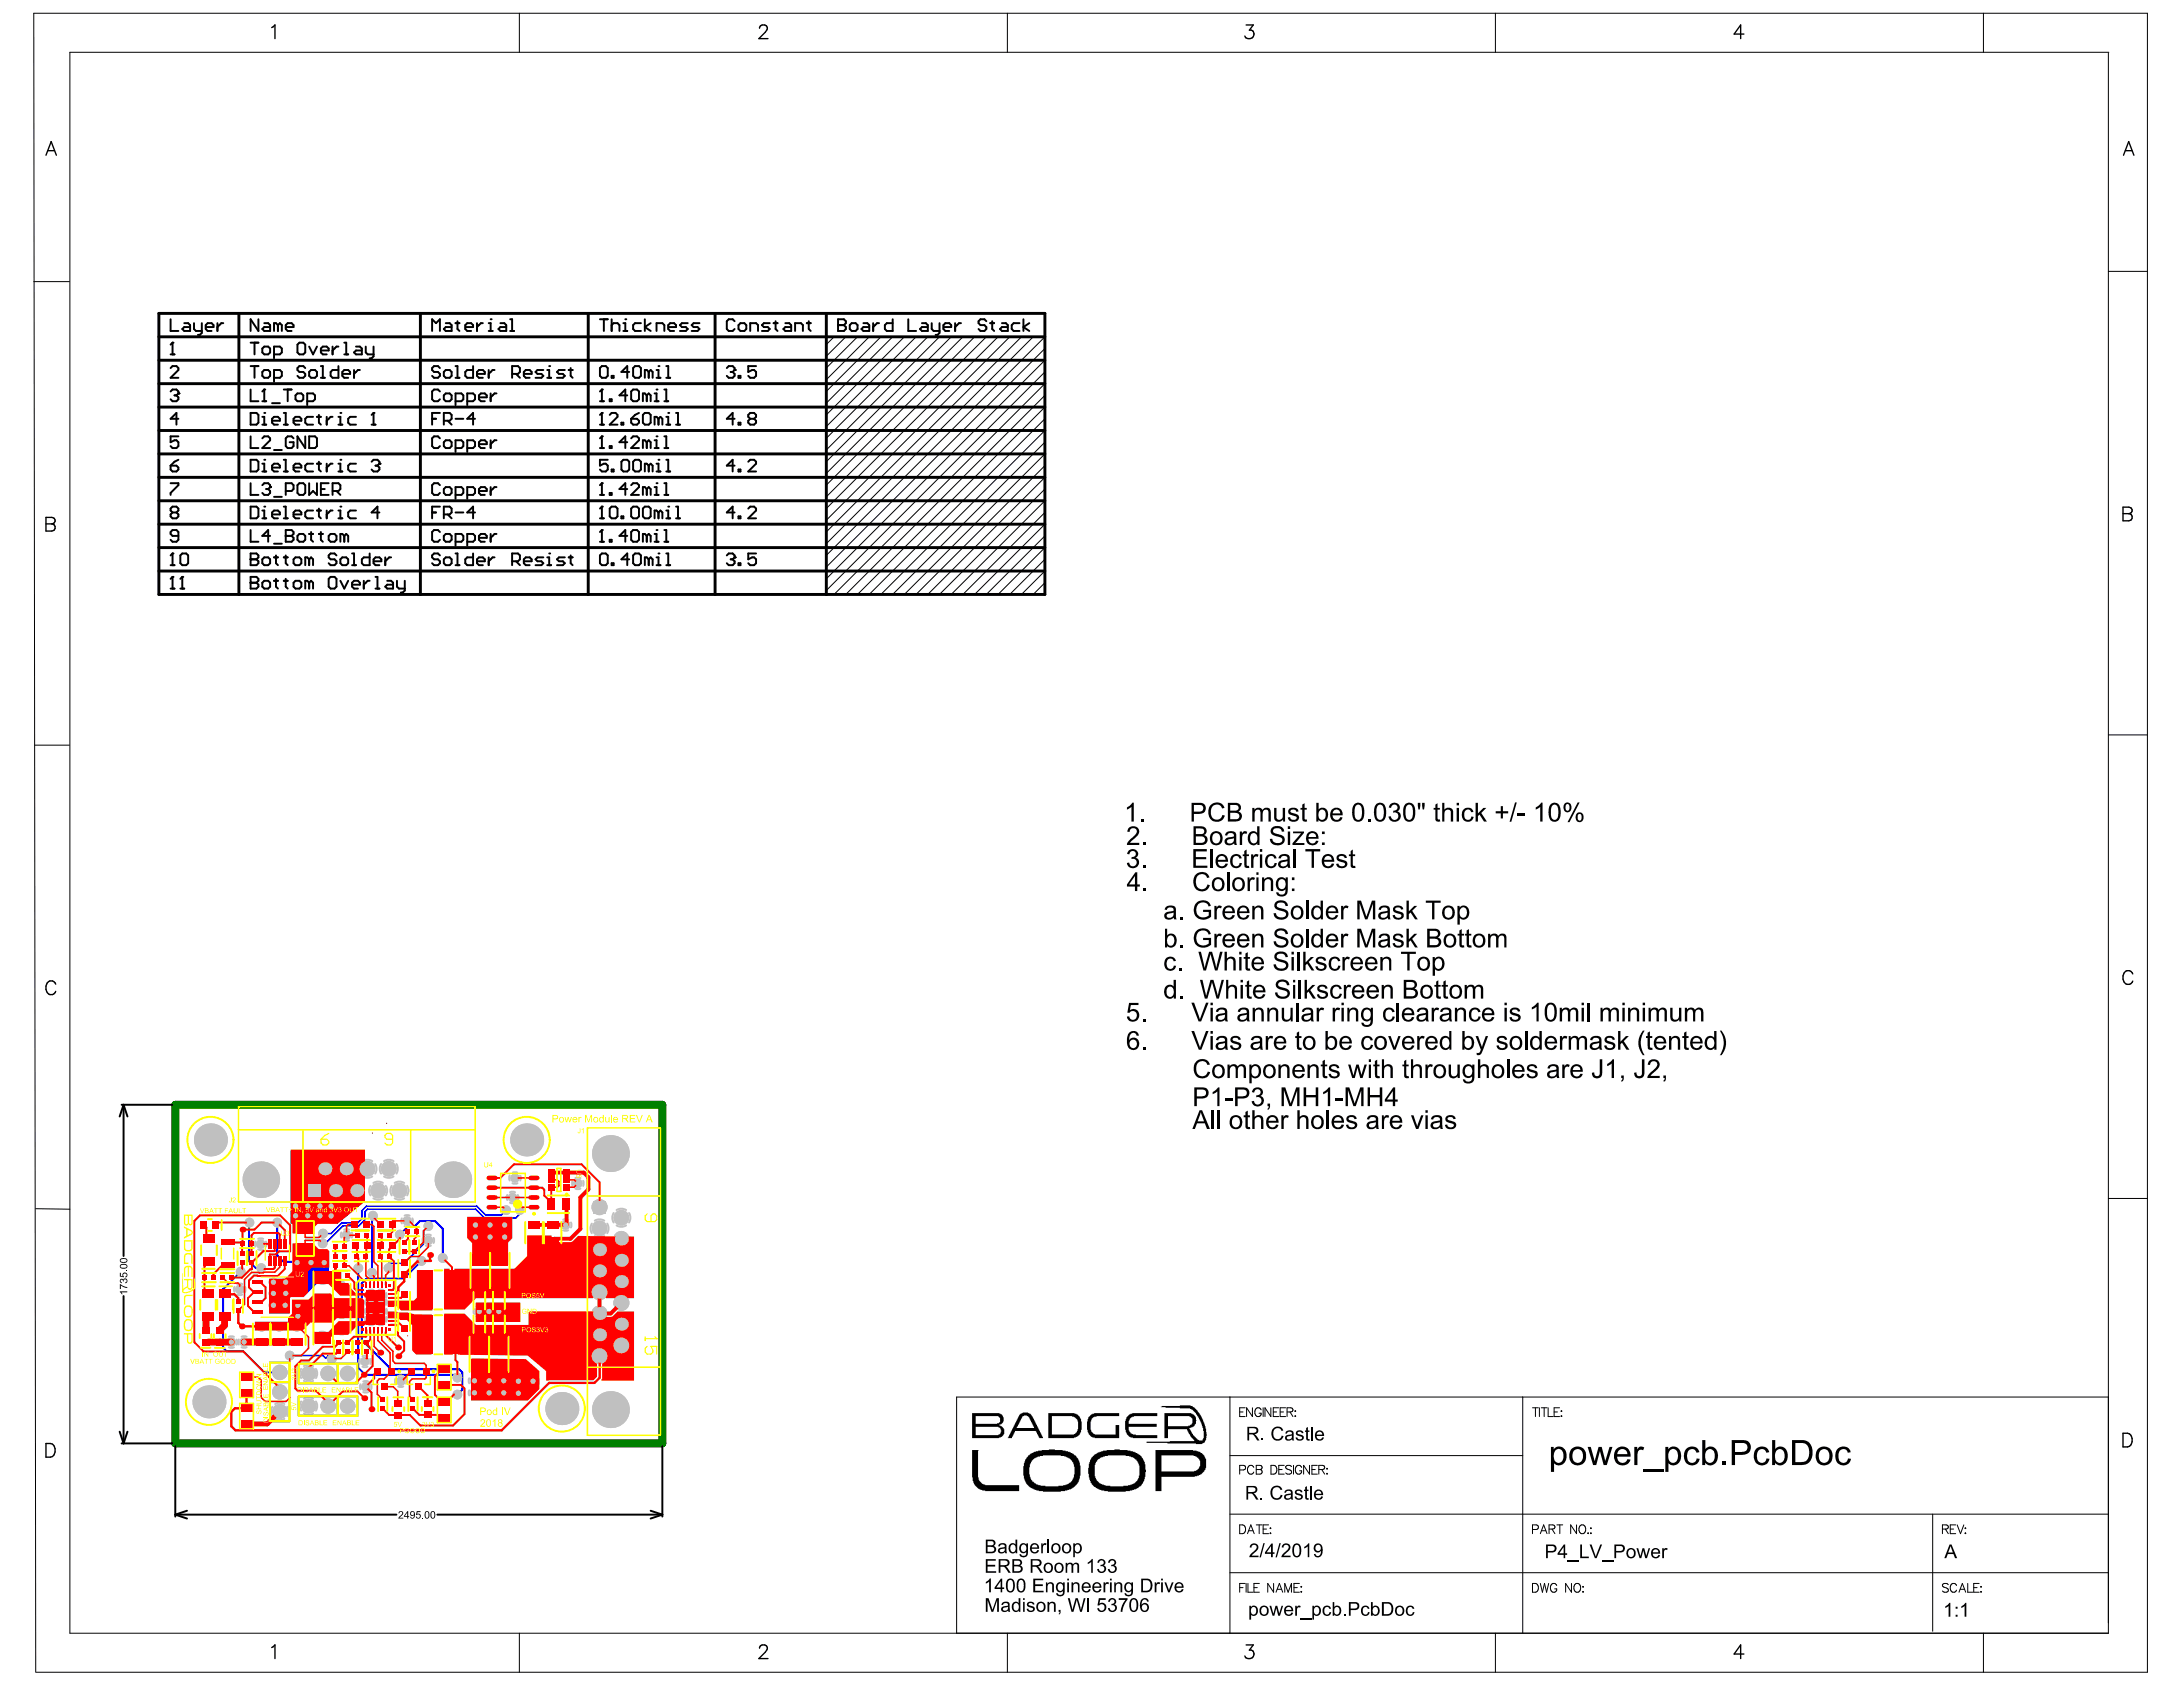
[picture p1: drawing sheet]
<svg xmlns="http://www.w3.org/2000/svg" width="279mm" height="216mm" viewBox="0 0 279 216" stroke-linecap="round" stroke-linejoin="round" font-family="sans-serif">
<g fill="#00f">
<path d="M34.4 163.7h2.2l1.8-1.8v-2h3.5l.2 .2v2.6l-.4 .5a.52 .52 0 0 0-.8 0 .52 .52 0 0 0 0 .7l-2 2.1h-1.7l-.1 .1v2h-2.7z"/>
<path d="M37.2 147.3h9.5v1.3a1 1 0 0 0-.7 1 1 1 0 0 0 .7 .9v3.2l-3.5 2.9h-6z"/>
</g>
<path d="M31.9 156.5v4.9l.8 .9h.7M35.5 156.5v4.2l.8 .8h1.6l.1 .1M51.2 158l1-1h.8l.7-.7h2l1 .9v3.8M30.8 162.7l-2.2 2.3v7.5l.4 .4h2.1l2.7 2.7h2M45.9 162.3v12.8l.8 .8h11.5l.3 .4M53.9 161.4l-2.2 2.2h-4.8l-.6 .6v7.3l3.7 3.7h8.8l.4 .5v2.1l-.7 .7" fill="none" stroke="#00f" stroke-width=".25"/>
<path d="M47.7 155.6l-.1 .1v7.2M54.8 156.9l-.6 .6v1.7l-2.5 2.5h-2v.6M64.8 154.9l-.6 .6h-2l-1.2-1.1h-14.1l-.6 .6v1l-.5 .5h-2l-1.4 1.4h-1.1M66.5 154.9v.5l-.5 .5h-4l-1.1-1.1h-13.9l-.3 .3v1l-.8 .8h-2l-2.2 2.2h-.4M37.1 173.5h4.2l.4 .3 .3-.3 .5 .4" fill="none" stroke="#00f" stroke-width=".2"/>
<g fill="#c0c0c0">
<circle cx="41.2" cy="171.2" r=".34"/>
<circle cx="43.7" cy="170" r=".34"/>
<circle cx="43.7" cy="164.8" r=".34"/>
<circle cx="41.3" cy="163.6" r=".34"/>
<circle cx="43.7" cy="166.8" r=".34"/>
<circle cx="43.7" cy="168.2" r=".34"/>
<circle cx="41.4" cy="166.4" r=".34"/>
<circle cx="41.4" cy="168.5" r=".34"/>
<circle cx="38" cy="169.8" r=".34"/>
<circle cx="35.7" cy="169.8" r=".34"/>
<circle cx="33.5" cy="169.8" r=".34"/>
<circle cx="38.1" cy="168.4" r=".34"/>
<circle cx="38.1" cy="167" r=".34"/>
<circle cx="37.8" cy="154.3" r=".34"/>
<circle cx="39.4" cy="154.3" r=".34"/>
<circle cx="40.9" cy="154.3" r=".34"/>
<circle cx="42.4" cy="154.4" r=".34"/>
<circle cx="41.5" cy="161.6" r=".34"/>
<circle cx="38" cy="161.6" r=".34"/>
<circle cx="39.8" cy="161.6" r=".34"/>
<circle cx="42.4" cy="155.6" r=".34"/>
<circle cx="40.9" cy="155.6" r=".34"/>
<circle cx="39.4" cy="155.6" r=".34"/>
<circle cx="37.8" cy="155.6" r=".34"/>
<circle cx="66.5" cy="154.9" r=".34"/>
<circle cx="64.8" cy="154.9" r=".34"/>
<circle cx="41.3" cy="159.1" r=".34"/>
<circle cx="41.3" cy="157.9" r=".34"/>
<circle cx="65.9" cy="150.8" r=".34"/>
<circle cx="65.6" cy="153.3" r=".34"/>
<circle cx="74" cy="151.4" r=".34"/>
<circle cx="72.4" cy="156.8" r=".34"/>
<circle cx="30.8" cy="162.7" r=".34"/>
<circle cx="33.4" cy="162.3" r=".34"/>
<circle cx="35.5" cy="156.5" r=".34"/>
<circle cx="37.1" cy="173.5" r=".34"/>
<circle cx="46.8" cy="177.5" r=".34"/>
<circle cx="46.7" cy="174.2" r=".34"/>
<circle cx="42.5" cy="173.9" r=".34"/>
<circle cx="54.8" cy="158.7" r=".34"/>
<circle cx="54.8" cy="156.9" r=".34"/>
<circle cx="53.9" cy="161.4" r=".34"/>
<circle cx="58.5" cy="176.3" r=".34"/>
<circle cx="58.5" cy="178.5" r=".34"/>
<circle cx="56.7" cy="161" r=".34"/>
<circle cx="51.2" cy="158" r=".34"/>
<circle cx="66.3" cy="176.8" r=".34"/>
<circle cx="68.2" cy="176.8" r=".34"/>
<circle cx="66.3" cy="178.3" r=".34"/>
<circle cx="52.1" cy="156.2" r=".34"/>
<circle cx="30.7" cy="165" r=".34"/>
<circle cx="31.9" cy="156.5" r=".34"/>
<circle cx="51.3" cy="176.8" r=".34"/>
<circle cx="60.8" cy="156.8" r=".34"/>
<circle cx="62.7" cy="156.8" r=".34"/>
<circle cx="64.6" cy="156.8" r=".34"/>
<circle cx="60.8" cy="158.3" r=".34"/>
<circle cx="62.7" cy="158.3" r=".34"/>
<circle cx="64.6" cy="158.3" r=".34"/>
<circle cx="64.5" cy="178.3" r=".34"/>
<circle cx="62.6" cy="178.3" r=".34"/>
<circle cx="60.7" cy="178.3" r=".34"/>
<circle cx="64.5" cy="176.7" r=".34"/>
<circle cx="62.6" cy="176.7" r=".34"/>
<circle cx="60.7" cy="176.7" r=".34"/>
<circle cx="61.3" cy="167.8" r=".34"/>
<circle cx="63.8" cy="167.8" r=".34"/>
<circle cx="36.5" cy="167" r=".34"/>
<circle cx="35" cy="167" r=".34"/>
<circle cx="35" cy="164.1" r=".34"/>
<circle cx="35" cy="165.5" r=".34"/>
<circle cx="36.6" cy="165.5" r=".34"/>
<circle cx="36.6" cy="164.1" r=".34"/>
<circle cx="47.7" cy="155.6" r=".34"/>
<circle cx="44.4" cy="158.1" r=".34"/>
<circle cx="47.6" cy="162.9" r=".34"/>
<circle cx="45.9" cy="162.3" r=".34"/>
<circle cx="49.7" cy="162.3" r=".34"/>
<circle cx="33.4" cy="159.2" r=".34"/>
<circle cx="31.2" cy="171.7" r=".34"/>
<circle cx="29.6" cy="171.8" r=".34"/>
<circle cx="47.5" cy="167.8" r=".34"/>
<circle cx="48.8" cy="167.8" r=".34"/>
<circle cx="48.8" cy="168.8" r=".34"/>
<circle cx="47.5" cy="168.8" r=".34"/>
<circle cx="47.5" cy="166.7" r=".34"/>
<circle cx="48.7" cy="166.7" r=".34"/>
<circle cx="48.7" cy="165.8" r=".34"/>
<circle cx="47.5" cy="165.8" r=".34"/>
<circle cx="62.6" cy="167.8" r=".34"/>
<circle cx="26.9" cy="145.9" r="2.11"/>
<circle cx="35.8" cy="175.6" r=".89"/>
<circle cx="35.8" cy="178.1" r=".89"/>
<circle cx="44.5" cy="179.9" r=".89"/>
<circle cx="42" cy="179.9" r=".89"/>
<circle cx="39.5" cy="179.9" r=".89"/>
<circle cx="44.5" cy="175.8" r=".89"/>
<circle cx="42" cy="175.8" r=".89"/>
<circle cx="39.5" cy="175.8" r=".89"/>
<circle cx="42.9" cy="152.4" r=".83"/>
<circle cx="51.1" cy="152.4" r=".83"/>
<circle cx="48.4" cy="152.4" r=".83"/>
<circle cx="67.4" cy="145.9" r="2.11"/>
<circle cx="76.7" cy="168.1" r=".83"/>
<circle cx="76.7" cy="170.8" r=".83"/>
<circle cx="76.7" cy="159.9" r=".83"/>
<circle cx="76.7" cy="162.7" r=".83"/>
<circle cx="79.5" cy="166.7" r=".83"/>
<circle cx="79.5" cy="169.5" r=".83"/>
<circle cx="79.5" cy="158.6" r=".83"/>
<circle cx="79.5" cy="161.3" r=".83"/>
<circle cx="79.5" cy="164" r=".83"/>
<circle cx="79.5" cy="155.8" r=".83"/>
<circle cx="26.7" cy="179.4" r="2.11"/>
<circle cx="35.8" cy="180.6" r=".89"/>
<circle cx="33.4" cy="151" r="2.34"/>
<circle cx="44.3" cy="149.6" r=".83"/>
<circle cx="41.6" cy="149.6" r=".83"/>
<circle cx="49.8" cy="149.6" r=".83"/>
<circle cx="58" cy="151" r="2.34"/>
<circle cx="76.7" cy="157.2" r=".83"/>
<circle cx="76.7" cy="165.4" r=".83"/>
<circle cx="76.7" cy="173.6" r=".83"/>
<circle cx="79.5" cy="172.2" r=".83"/>
<circle cx="45.7" cy="152.4" r=".83"/>
<circle cx="71.9" cy="180.3" r="2.11"/>
<circle cx="47" cy="149.6" r=".83"/>
<circle cx="78.1" cy="180.4" r="2.36"/>
<circle cx="78.1" cy="147.6" r="2.36"/>
</g>
<g fill="#c0c0c0">
<path d="M39.4 151.5h1.7v1.7h-1.7z" fill-rule="evenodd"/>
<path d="M75.9 153.7h1.7v1.6h-1.7z" fill-rule="evenodd"/>
</g>
<path d="M22.4 141.4h62.4v43.3h-62.4z" fill="none" stroke="#800000" stroke-width="1"/>
<g fill="#c0c0c0">
<circle cx="41.2" cy="171.2" r=".62"/>
<circle cx="43.7" cy="170" r=".62"/>
<circle cx="43.7" cy="164.8" r=".62"/>
<circle cx="41.3" cy="163.6" r=".62"/>
<circle cx="43.7" cy="166.8" r=".62"/>
<circle cx="43.7" cy="168.2" r=".62"/>
<circle cx="41.4" cy="166.4" r=".62"/>
<circle cx="41.4" cy="168.5" r=".62"/>
<circle cx="38" cy="169.8" r=".62"/>
<circle cx="35.7" cy="169.8" r=".62"/>
<circle cx="33.5" cy="169.8" r=".62"/>
<circle cx="38.1" cy="168.4" r=".62"/>
<circle cx="38.1" cy="167" r=".62"/>
<circle cx="37.8" cy="154.3" r=".62"/>
<circle cx="39.4" cy="154.3" r=".62"/>
<circle cx="40.9" cy="154.3" r=".62"/>
<circle cx="42.4" cy="154.4" r=".62"/>
<circle cx="41.5" cy="161.6" r=".62"/>
<circle cx="38" cy="161.6" r=".62"/>
<circle cx="39.8" cy="161.6" r=".62"/>
<circle cx="42.4" cy="155.6" r=".62"/>
<circle cx="40.9" cy="155.6" r=".62"/>
<circle cx="39.4" cy="155.6" r=".62"/>
<circle cx="37.8" cy="155.6" r=".62"/>
<circle cx="66.5" cy="154.9" r=".62"/>
<circle cx="64.8" cy="154.9" r=".62"/>
<circle cx="41.3" cy="159.1" r=".62"/>
<circle cx="41.3" cy="157.9" r=".62"/>
<circle cx="65.9" cy="150.8" r=".62"/>
<circle cx="65.6" cy="153.3" r=".62"/>
<circle cx="74" cy="151.4" r=".62"/>
<circle cx="72.4" cy="156.8" r=".62"/>
<circle cx="30.8" cy="162.7" r=".62"/>
<circle cx="33.4" cy="162.3" r=".62"/>
<circle cx="35.5" cy="156.5" r=".62"/>
<circle cx="37.1" cy="173.5" r=".62"/>
<circle cx="46.8" cy="177.5" r=".62"/>
<circle cx="46.7" cy="174.2" r=".62"/>
<circle cx="42.5" cy="173.9" r=".62"/>
<circle cx="54.8" cy="158.7" r=".62"/>
<circle cx="54.8" cy="156.9" r=".62"/>
<circle cx="53.9" cy="161.4" r=".62"/>
<circle cx="58.5" cy="176.3" r=".62"/>
<circle cx="58.5" cy="178.5" r=".62"/>
<circle cx="56.7" cy="161" r=".62"/>
<circle cx="51.2" cy="158" r=".62"/>
<circle cx="66.3" cy="176.8" r=".62"/>
<circle cx="68.2" cy="176.8" r=".62"/>
<circle cx="66.3" cy="178.3" r=".62"/>
<circle cx="52.1" cy="156.2" r=".62"/>
<circle cx="30.7" cy="165" r=".62"/>
<circle cx="31.9" cy="156.5" r=".62"/>
<circle cx="51.3" cy="176.8" r=".62"/>
<circle cx="60.8" cy="156.8" r=".62"/>
<circle cx="62.7" cy="156.8" r=".62"/>
<circle cx="64.6" cy="156.8" r=".62"/>
<circle cx="60.8" cy="158.3" r=".62"/>
<circle cx="62.7" cy="158.3" r=".62"/>
<circle cx="64.6" cy="158.3" r=".62"/>
<circle cx="64.5" cy="178.3" r=".62"/>
<circle cx="62.6" cy="178.3" r=".62"/>
<circle cx="60.7" cy="178.3" r=".62"/>
<circle cx="64.5" cy="176.7" r=".62"/>
<circle cx="62.6" cy="176.7" r=".62"/>
<circle cx="60.7" cy="176.7" r=".62"/>
<circle cx="61.3" cy="167.8" r=".62"/>
<circle cx="63.8" cy="167.8" r=".62"/>
<circle cx="36.5" cy="167" r=".62"/>
<circle cx="35" cy="167" r=".62"/>
<circle cx="35" cy="164.1" r=".62"/>
<circle cx="35" cy="165.5" r=".62"/>
<circle cx="36.6" cy="165.5" r=".62"/>
<circle cx="36.6" cy="164.1" r=".62"/>
<circle cx="47.7" cy="155.6" r=".62"/>
<circle cx="44.4" cy="158.1" r=".62"/>
<circle cx="47.6" cy="162.9" r=".62"/>
<circle cx="45.9" cy="162.3" r=".62"/>
<circle cx="49.7" cy="162.3" r=".62"/>
<circle cx="33.4" cy="159.2" r=".62"/>
<circle cx="31.2" cy="171.7" r=".62"/>
<circle cx="29.6" cy="171.8" r=".62"/>
<circle cx="47.5" cy="167.8" r=".62"/>
<circle cx="48.8" cy="167.8" r=".62"/>
<circle cx="48.8" cy="168.8" r=".62"/>
<circle cx="47.5" cy="168.8" r=".62"/>
<circle cx="47.5" cy="166.7" r=".62"/>
<circle cx="48.7" cy="166.7" r=".62"/>
<circle cx="48.7" cy="165.8" r=".62"/>
<circle cx="47.5" cy="165.8" r=".62"/>
<circle cx="62.6" cy="167.8" r=".62"/>
<circle cx="26.9" cy="145.9" r="1.95"/>
<circle cx="35.8" cy="175.6" r=".99"/>
<circle cx="35.8" cy="178.1" r=".99"/>
<circle cx="44.5" cy="179.9" r=".99"/>
<circle cx="42" cy="179.9" r=".99"/>
<circle cx="39.5" cy="179.9" r=".99"/>
<circle cx="44.5" cy="175.8" r=".99"/>
<circle cx="42" cy="175.8" r=".99"/>
<circle cx="39.5" cy="175.8" r=".99"/>
<circle cx="42.9" cy="152.4" r="1.04"/>
<circle cx="40.2" cy="152.4" r="1.04"/>
<circle cx="51.1" cy="152.4" r="1.04"/>
<circle cx="48.4" cy="152.4" r="1.04"/>
<circle cx="67.4" cy="145.9" r="1.95"/>
<circle cx="76.7" cy="168.1" r="1.04"/>
<circle cx="76.7" cy="170.8" r="1.04"/>
<circle cx="76.7" cy="159.9" r="1.04"/>
<circle cx="76.7" cy="162.7" r="1.04"/>
<circle cx="76.7" cy="154.5" r="1.04"/>
<circle cx="79.5" cy="166.7" r="1.04"/>
<circle cx="79.5" cy="169.5" r="1.04"/>
<circle cx="79.5" cy="158.6" r="1.04"/>
<circle cx="79.5" cy="161.3" r="1.04"/>
<circle cx="79.5" cy="164" r="1.04"/>
<circle cx="79.5" cy="155.8" r="1.04"/>
<circle cx="26.7" cy="179.4" r="1.95"/>
<circle cx="35.8" cy="180.6" r=".99"/>
<circle cx="33.4" cy="151" r="2.1"/>
<circle cx="44.3" cy="149.6" r="1.04"/>
<circle cx="41.6" cy="149.6" r="1.04"/>
<circle cx="49.8" cy="149.6" r="1.04"/>
<circle cx="58" cy="151" r="2.1"/>
<circle cx="76.7" cy="157.2" r="1.04"/>
<circle cx="76.7" cy="165.4" r="1.04"/>
<circle cx="76.7" cy="173.6" r="1.04"/>
<circle cx="79.5" cy="172.2" r="1.04"/>
<circle cx="45.7" cy="152.4" r="1.04"/>
<circle cx="71.9" cy="180.3" r="1.95"/>
<circle cx="47" cy="149.6" r="1.04"/>
<circle cx="78.1" cy="180.4" r="2.06"/>
<circle cx="78.1" cy="147.6" r="2.06"/>
</g>
<path d="M22.4 141.4h62.4v43.3h-62.4z" fill="none" stroke="#008000" stroke-width="1"/>
<g fill="none" stroke="#c0c0c0" stroke-width=".25">
<path d="M40.6 170.8l-.1 .3 .1 .4M40.6 163.2v.3v.4M40.9 170.5l.5-.1 .2 .1M40.9 171.8l.5 .1 .2-.1M41 162.9l.4-.1 .2 .1M41 164.2l.2 .1 .4-.1M41.9 170.8l.1 .3-.1 .4M42 163.2v.3v.4M43.1 169.7l-.1 .2 .1 .5M43.1 164.5l-.1 .2 .1 .4M43.4 169.4l.5-.1 .2 .1M43.4 170.7l.5 .1 .2-.1"/>
<path d="M43.4 164.1h.5h.2M43.4 165.5h.5h.2M44.4 169.7l.1 .2-.1 .5M44.4 164.5l.1 .2-.1 .4"/>
</g>
<g fill="#c0c0c0">
<circle cx="43.7" cy="166.8" r=".62"/>
<circle cx="43.7" cy="168.2" r=".62"/>
<circle cx="41.4" cy="166.4" r=".62"/>
<circle cx="41.4" cy="168.5" r=".62"/>
<circle cx="38" cy="169.8" r=".62"/>
<circle cx="35.7" cy="169.8" r=".62"/>
<circle cx="33.5" cy="169.8" r=".62"/>
<circle cx="38.1" cy="168.4" r=".62"/>
<circle cx="38.1" cy="167" r=".62"/>
<circle cx="37.8" cy="154.3" r=".62"/>
<circle cx="39.4" cy="154.3" r=".62"/>
<circle cx="40.9" cy="154.3" r=".62"/>
<circle cx="42.4" cy="154.4" r=".62"/>
<circle cx="41.5" cy="161.6" r=".62"/>
<circle cx="38" cy="161.6" r=".62"/>
<circle cx="39.8" cy="161.6" r=".62"/>
<circle cx="42.4" cy="155.6" r=".62"/>
<circle cx="40.9" cy="155.6" r=".62"/>
<circle cx="39.4" cy="155.6" r=".62"/>
<circle cx="37.8" cy="155.6" r=".62"/>
<circle cx="66.5" cy="154.9" r=".62"/>
<circle cx="64.8" cy="154.9" r=".62"/>
<circle cx="41.3" cy="159.1" r=".62"/>
<circle cx="41.3" cy="157.9" r=".62"/>
</g>
<g fill="none" stroke="#c0c0c0" stroke-width=".25">
<path d="M64.9 152.9v.2v.5M65.2 150.4v.2v.5M65.3 152.6l.2-.1 .4 .1M65.3 153.9l.2 .1 .4-.1M65.6 150.1l.4-.1 .2 .1M65.6 151.4l.2 .1 .4-.1M66.3 152.9v.2v.5M66.6 150.4l.1 .2-.1 .5M71.7 156.4v.3v.4M72.1 156.1l.2-.1 .4 .1M72.1 157.4l.2 .1 .4-.1M73.1 156.4v.3v.4"/>
<path d="M73.3 151.1l-.1 .2 .1 .5M73.6 150.8l.5-.1 .2 .1M73.6 152.1l.5 .1 .2-.1M74.6 151.1l.1 .2-.1 .5"/>
</g>
<g fill="#c0c0c0">
<circle cx="30.8" cy="162.7" r=".62"/>
<circle cx="33.4" cy="162.3" r=".62"/>
<circle cx="35.5" cy="156.5" r=".62"/>
<circle cx="37.1" cy="173.5" r=".62"/>
</g>
<path d="M46 173.9v.2v.5M46.1 177.2v.2v.4M46.4 173.6l.4-.1 .2 .1M46.4 174.9l.4 .1 .2-.1M46.5 176.8l.2-.1 .4 .1M46.5 178.2h.4h.2M47.4 173.9l.1 .2-.1 .5M47.5 177.2l.1 .2-.1 .4" fill="none" stroke="#c0c0c0" stroke-width=".25"/>
<circle cx="42.5" cy="173.9" r=".62" fill="#c0c0c0"/>
<path d="M54.1 158.4v.2v.5M54.5 158.1l.4-.1 .3 .1M54.5 159.4l.4 .1 .3-.1M55.5 158.4l.1 .2-.1 .5" fill="none" stroke="#c0c0c0" stroke-width=".25"/>
<g fill="#c0c0c0">
<circle cx="54.8" cy="156.9" r=".62"/>
<circle cx="53.9" cy="161.4" r=".62"/>
<circle cx="58.5" cy="176.3" r=".62"/>
<circle cx="58.5" cy="178.5" r=".62"/>
<circle cx="56.7" cy="161" r=".62"/>
<circle cx="51.2" cy="158" r=".62"/>
</g>
<g fill="none" stroke="#c0c0c0" stroke-width=".25">
<path d="M51.4 155.9v.2v.5M51.8 155.6l.2-.1 .4 .1M51.8 156.9l.4 .1 .2-.1M52.8 155.9v.2v.5M30 164.7l-.1 .2 .1 .4M30.4 164.3h.2h.4M30.4 165.7h.4h.2M31.4 164.7v.2v.4M65.7 176.4l-.1 .3 .1 .4M65.7 178l-.1 .2 .1 .4M66 176.1l.2-.1 .5 .1M66 177.4l.2 .1 .5-.1"/>
<path d="M66 177.6h.2h.5M66 179l.2 .1 .5-.1M67 176.4l.1 .3-.1 .4M67 178l.1 .2-.1 .4M67.5 176.4v.3v.4M67.9 176.1l.2-.1 .4 .1M67.9 177.4l.2 .1 .4-.1M68.9 176.4l.1 .3-.1 .4"/>
</g>
<circle cx="31.9" cy="156.5" r=".62" fill="#c0c0c0"/>
<g fill="none" stroke="#c0c0c0" stroke-width=".25">
<path d="M60.2 156.4l-.1 .3 .1 .4M60.2 158l-.1 .2 .1 .4M60.5 156.1l.2-.1 .5 .1M60.5 157.4l.2 .1 .5-.1M60.5 157.6h.5h.2M60.5 159l.2 .1 .5-.1M61.5 156.4l.1 .3-.1 .4M61.5 158l.1 .2-.1 .4M62.1 156.4l-.1 .3 .1 .4M62.1 158l-.1 .2 .1 .4M62.4 156.1l.2-.1 .5 .1M62.4 157.4l.2 .1 .5-.1"/>
<path d="M62.4 157.6h.4h.3M62.4 159l.2 .1 .5-.1M63.4 156.4l.1 .3-.1 .4M63.4 158l.1 .2-.1 .4M63.9 156.4v.3v.4M63.9 158v.2v.4M64.3 156.1l.2-.1 .4 .1M64.3 157.4l.2 .1 .4-.1M64.3 157.6h.4h.2M64.3 159l.2 .1 .4-.1M65.3 156.4v.3v.4M65.3 158v.2v.4"/>
<path d="M50.6 176.4v.3v.4M51 176.1l.2-.1 .4 .1M51 177.4l.2 .1 .4-.1M52 176.4v.3v.4M60.1 177.9l-.1 .2 .1 .5M60.1 176.4l-.1 .2 .1 .4M60.4 177.6l.4-.1 .3 .1M60.4 178.9l.2 .1 .5-.1M60.4 176h.4h.3M60.4 177.4l.4 .1 .3-.1M60.7 167.5l-.1 .2 .1 .5M61 167.2l.5-.1 .2 .1"/>
<path d="M61 168.5l.2 .1 .5-.1M61.4 177.9l.1 .2-.1 .5M61.4 176.4l.1 .2-.1 .4M61.9 177.9v.2v.5M61.9 176.4v.2v.4M62 167.5l.1 .2-.1 .5M62.3 177.6l.4-.1 .2 .1M62.3 178.9l.2 .1 .4-.1M62.3 176h.4h.2M62.3 177.4l.4 .1 .2-.1M63.2 167.5l-.1 .2 .1 .5M63.3 177.9v.2v.5"/>
<path d="M63.3 176.4v.2v.4M63.5 167.2l.5-.1 .2 .1M63.5 168.5l.2 .1 .5-.1M63.8 177.9l-.1 .2 .1 .5M63.8 176.4l-.1 .2 .1 .4M64.1 177.6l.5-.1 .2 .1M64.1 178.9l.3 .1 .4-.1M64.1 176h.5h.2M64.1 177.4l.5 .1 .2-.1M64.5 167.5l.1 .2-.1 .5M65.1 177.9l.1 .2-.1 .5M65.1 176.4l.1 .2-.1 .4"/>
</g>
<g fill="#c0c0c0">
<circle cx="36.5" cy="167" r=".62"/>
<circle cx="35" cy="167" r=".62"/>
<circle cx="35" cy="164.1" r=".62"/>
<circle cx="35" cy="165.5" r=".62"/>
<circle cx="36.6" cy="165.5" r=".62"/>
<circle cx="36.6" cy="164.1" r=".62"/>
<circle cx="47.7" cy="155.6" r=".62"/>
</g>
<path d="M43.7 157.7l-.1 .2 .1 .5M44 157.4l.2-.1 .5 .1M44 158.7l.2 .1 .5-.1M45 157.7l.1 .2-.1 .5" fill="none" stroke="#c0c0c0" stroke-width=".25"/>
<g fill="#c0c0c0">
<circle cx="47.6" cy="162.9" r=".62"/>
<circle cx="45.9" cy="162.3" r=".62"/>
<circle cx="49.7" cy="162.3" r=".62"/>
</g>
<g fill="none" stroke="#c0c0c0" stroke-width=".25">
<path d="M32.7 158.9l-.1 .2 .1 .5M33 158.5h.5h.2M33 159.9l.5 .1 .2-.1M34 158.9l.1 .2-.1 .5M28.9 171.4v.2v.5M29.3 171.1l.4-.1 .2 .1M29.3 172.4l.4 .1 .2-.1M30.3 171.4l.1 .2-.1 .5M30.6 171.4l-.1 .2 .1 .5M30.9 171.1l.5-.1 .2 .1M30.9 172.4l.5 .1 .2-.1M31.9 171.4l.1 .2-.1 .5"/>
<path d="M46.8 167.5l-.1 .2 .1 .5M46.8 168.5l-.1 .2 .1 .5M46.8 166.3v.2v.5M46.8 165.5v.2v.4M47.2 167.2l.4-.1 .2 .1M47.2 168.5l.2 .1 .4-.1M47.2 168.2l.2-.1 .4 .1M47.2 169.5l.4 .1 .2-.1M47.2 166l.4-.1 .2 .1M47.2 167.3l.4 .1 .2-.1M47.2 165.1l.4-.1 .2 .1M47.2 166.5h.2h.4"/>
<path d="M48.1 166.3l-.1 .2 .1 .5M48.1 165.5l-.1 .2 .1 .4M48.1 168.5l-.1 .2 .1 .5M48.1 167.5l-.1 .2 .1 .5M48.2 167.5v.2v.5M48.2 168.5v.2v.5M48.2 166.3v.2v.5M48.2 165.5v.2v.4M48.4 166l.5-.1 .2 .1M48.4 167.3l.5 .1 .2-.1M48.4 165.1l.5-.1 .2 .1M48.4 166.5h.2h.5"/>
<path d="M48.4 168.2l.2-.1 .5 .1M48.4 169.5l.5 .1 .2-.1M48.5 167.2l.4-.1 .2 .1M48.5 168.5l.2 .1 .4-.1M49.4 166.3l.1 .2-.1 .5M49.4 165.5l.1 .2-.1 .4M49.4 168.5l.1 .2-.1 .5M49.5 167.5v.2v.5M61.9 167.5v.2v.5M62.3 167.2l.4-.1 .2 .1M62.3 168.5l.4 .1 .2-.1M63.3 167.5v.2v.5"/>
</g>
<g fill="#c0c0c0">
<circle cx="26.9" cy="145.9" r="1.95"/>
<circle cx="35.8" cy="175.6" r=".99"/>
<circle cx="35.8" cy="178.1" r=".99"/>
<circle cx="44.5" cy="179.9" r=".99"/>
<circle cx="42" cy="179.9" r=".99"/>
</g>
<path d="M38.5 179.4a1.12 1.12 0 0 0 0 1.1M38.9 179a1.12 1.12 0 0 1 1.2 0M40.4 179.4a1.12 1.12 0 0 1 0 1.1M38.9 180.9a1.12 1.12 0 0 0 1.2 0" fill="none" stroke="#c0c0c0" stroke-width=".25"/>
<g fill="#c0c0c0">
<circle cx="44.5" cy="175.8" r=".99"/>
<circle cx="42" cy="175.8" r=".99"/>
</g>
<path d="M38.5 175.2a1.12 1.12 0 0 0 0 1.2M38.9 174.8a1.12 1.12 0 0 1 1.2 0M38.9 176.7a1.12 1.12 0 0 0 1.2 0M40.4 175.2a1.12 1.12 0 0 1 0 1.2" fill="none" stroke="#c0c0c0" stroke-width=".25"/>
<g fill="#c0c0c0">
<circle cx="42.9" cy="152.4" r="1.04"/>
<circle cx="40.2" cy="152.4" r="1.04"/>
</g>
<path d="M47.4 151.8a1.16 1.16 0 0 0 0 1.2M47.8 151.4a1.16 1.16 0 0 1 1.2 0M47.8 153.4a1.16 1.16 0 0 0 1.2 0M49.4 151.8a1.16 1.16 0 0 1 0 1.2M50.1 151.8a1.16 1.16 0 0 0 0 1.2M50.5 151.4a1.16 1.16 0 0 1 1.2 0M50.5 153.4a1.16 1.16 0 0 0 1.2 0M52.1 151.8a1.16 1.16 0 0 1 0 1.2" fill="none" stroke="#c0c0c0" stroke-width=".25"/>
<g fill="#c0c0c0">
<circle cx="67.4" cy="145.9" r="1.95"/>
<circle cx="76.7" cy="168.1" r="1.04"/>
<circle cx="76.7" cy="170.8" r="1.04"/>
<circle cx="76.7" cy="159.9" r="1.04"/>
<circle cx="76.7" cy="162.7" r="1.04"/>
<circle cx="76.7" cy="154.5" r="1.04"/>
<circle cx="79.5" cy="166.7" r="1.04"/>
<circle cx="79.5" cy="169.5" r="1.04"/>
<circle cx="79.5" cy="158.6" r="1.04"/>
<circle cx="79.5" cy="161.3" r="1.04"/>
<circle cx="79.5" cy="164" r="1.04"/>
</g>
<path d="M78.5 155.2a1.16 1.16 0 0 0 0 1.3M78.9 154.9a1.16 1.16 0 0 1 1.2 0M78.9 156.8a1.16 1.16 0 0 0 1.2 0M80.5 155.2a1.16 1.16 0 0 1 0 1.3" fill="none" stroke="#c0c0c0" stroke-width=".25"/>
<circle cx="26.7" cy="179.4" r="1.95" fill="#c0c0c0"/>
<path d="M35.2 179.7a1.12 1.12 0 0 1 1.2 0M34.9 180a1.12 1.12 0 0 0 0 1.2M35.2 181.6a1.12 1.12 0 0 0 1.2 0M36.8 180a1.12 1.12 0 0 1 0 1.2" fill="none" stroke="#c0c0c0" stroke-width=".25"/>
<g fill="#c0c0c0">
<circle cx="33.4" cy="151" r="2.1"/>
<circle cx="44.3" cy="149.6" r="1.04"/>
<circle cx="41.6" cy="149.6" r="1.04"/>
</g>
<path d="M48.8 149a1.16 1.16 0 0 0 0 1.2M49.1 148.6a1.16 1.16 0 0 1 1.3 0M49.1 150.6a1.16 1.16 0 0 0 1.3 0M50.7 149a1.16 1.16 0 0 1 0 1.2" fill="none" stroke="#c0c0c0" stroke-width=".25"/>
<circle cx="58" cy="151" r="2.1" fill="#c0c0c0"/>
<path d="M75.7 156.6a1.16 1.16 0 0 0 0 1.2M76.1 156.2a1.16 1.16 0 0 1 1.2 0M76.1 158.2a1.16 1.16 0 0 0 1.2 0M77.7 156.6a1.16 1.16 0 0 1 0 1.2" fill="none" stroke="#c0c0c0" stroke-width=".25"/>
<g fill="#c0c0c0">
<circle cx="76.7" cy="165.4" r="1.04"/>
<circle cx="76.7" cy="173.6" r="1.04"/>
</g>
<path d="M78.5 171.6a1.16 1.16 0 0 0 0 1.2M78.9 171.2a1.16 1.16 0 0 1 1.2 0M78.9 173.2a1.16 1.16 0 0 0 1.2 0M80.5 171.6a1.16 1.16 0 0 1 0 1.2" fill="none" stroke="#c0c0c0" stroke-width=".25"/>
<g fill="#c0c0c0">
<circle cx="45.7" cy="152.4" r="1.04"/>
<circle cx="71.9" cy="180.3" r="1.95"/>
</g>
<path d="M46.1 149a1.16 1.16 0 0 0 0 1.2M46.4 148.6a1.16 1.16 0 0 1 1.2 0M46.4 150.6a1.16 1.16 0 0 0 1.2 0M48 149a1.16 1.16 0 0 1 0 1.2" fill="none" stroke="#c0c0c0" stroke-width=".25"/>
<g fill="#c0c0c0">
<circle cx="78.1" cy="180.4" r="2.06"/>
<circle cx="78.1" cy="147.6" r="2.06"/>
</g>
<path d="M22.4 141.4h62.4v43.3h-62.4zM34.6 174.4h2.5v7.5h-2.5zM34.6 176.9h2.5M38.2 174.5h7.5v2.5h-7.5zM38.2 178.7h7.5v2.5h-7.5zM43.2 174.5v2.5M43.2 178.7v2.5" fill="none" stroke="#008000" stroke-width=".25"/>
<g fill="#000">
<path d="M144.5 108.8l.4-.1h.3l.2 .1 .3 .3-.1 .5-.3 .2 .4 .2 .1 .5-.2 .4-.2 .1-.3 .1h-.4l-.2-.2-.2-.3-.1-.2h.3l.2 .4 .4 .1 .3-.2 .1-.3-.2-.4-.1-.1h-.4v-.2l.5-.2v-.4l-.1-.2h-.3l-.2 .1-.2 .3h-.2zM144.4 106l.4-.2h.5a.73 .73 0 0 1 .5 .6 .73 .73 0 0 1-.4 .7l-.8 .8h1.2v.2h-1.6l.2-.4 1-1 .1-.3-.1-.3-.5-.1-.2 .1-.1 .4-.3-.1zM144.2 103.3l.4-.2 .3-.4h.2v2.4h-.3v-1.8l-.6 .3zM146 104.8h.4v.3h-.4zM146.3 110.7h.3v.4h-.3zM146.3 107.8h.3v.3h-.3zM146.4 113.7h.3v.3h-.3zM151.1 117.3h.3v.4h-.3zM153 112l.4-.3 .4-.1 .5 .1 .3 .2 .2 .4-.3 .1-.1-.3-.3-.2h-.6l-.2 .2-.2 .3v.6l.1 .5 .2 .2 .4 .1h.3l.3-.2 .1-.4 .4 .1-.2 .3a1.1 1.1 0 0 1-1.4 .4 1.1 1.1 0 0 1-.6-1.3l.1-.3zM153.1 115.6l.4-.3 .4-.1 .4 .1 .4 .1 .3 .5-.3 .1-.1-.3-.5-.2h-.4l-.3 .2-.3 .5v.5l.1 .3 .4 .3 .6 .1 .5-.2v-.5h-.7v-.3h1v.9l-.5 .3-.4 .1-.6-.1-.4-.2-.2-.3-.1-.5 .1-.6zM153.1 119.2l.3-.3 .5-.1 .6 .1 .3 .2 .2 .4-.3 .1-.3-.4-.6-.1-.3 .1-.3 .4-.1 .6 .1 .4 .2 .2 .7 .2 .6-.2v-.5h-.7v-.3h1v.9l-.8 .4h-.4l-.5-.2-.4-.4-.1-.5 .1-.6zM152.7 108.7h1.8v.3h-1.4v.7h1.3v.3h-1.3v.8h1.4v.3h-1.8z"/>
<path d="M154.9 103.1l.4-.3 .6-.1 .5 .2 .2 .2 .1 .3-.3 .1-.2-.4-.6-.1-.3 .1-.3 .4v.7l.2 .4 .4 .3 .4-.1a.66 .66 0 0 0 .5-.5l.3 .1-.1 .2a1.1 1.1 0 0 1-1.4 .5 1.1 1.1 0 0 1-.6-1.3zM155.4 115.9h.3v.3l.2-.3 .5 .1-.1 .3a.39 .39 0 0 0-.5 0 .39 .39 0 0 0-.1 .5v.9h-.3zM155.4 119.5h.3v.3a.42 .42 0 0 1 .7-.2l-.2 .2a.37 .37 0 0 0-.4 .1 .37 .37 0 0 0-.1 .4v1h-.3zM157.7 109.5l.5-.2 .4 .1 .3 .4-.3 .1a.47 .47 0 0 0-.6-.3 .47 .47 0 0 0-.2 .6v.4l.3 .3 .4-.1 .2-.4 .3 .1-.3 .5-.4 .1h-.3a1.01 1.01 0 0 1-.3-1.6zM158.7 106.4h.3v.3l.1-.3h.5v.1l-.1 .2a.39 .39 0 0 0-.4 .1 .39 .39 0 0 0-.1 .4v.9h-.3zM159.3 108.9l.3-.2v.6h.3v.3h-.3v1a.2 .2 0 0 0 0 .2 .2 .2 0 0 0 .3 0v.3h-.4l-.2-.2v-1.3h-.2v-.3h.2zM159.7 112.3h.2l.1 .3a.41 .41 0 0 1 .6-.2l-.1 .2h-.1a.4 .4 0 0 0-.4 .5v.9h-.3zM160.1 109.3h.3v.3l.3-.3h.3l.1 .1-.1 .3a.39 .39 0 0 0-.5 0 .39 .39 0 0 0-.1 .5v.9h-.3zM160.3 115.9h.3v.3v-.1a.62 .62 0 0 1 .7-.2 .62 .62 0 0 1 .4 .7v1.1h-.3v-1.2a.43 .43 0 0 0-.5-.3 .43 .43 0 0 0-.3 .5v1h-.3zM160.3 119.5h.3v.3a.62 .62 0 0 1 .7-.3 .62 .62 0 0 1 .4 .7v1.1h-.3v-1.4l-.2-.2-.4 .1-.2 .3v1.2h-.3zM160.3 103.4h.3v.2l.4-.2a.53 .53 0 0 1 .6 .3v-.1a.58 .58 0 0 1 .6-.2 .58 .58 0 0 1 .5 .5v1.2h-.3v-1.2a.39 .39 0 0 0-.5-.3 .39 .39 0 0 0-.3 .5v1h-.3v-1.1a.39 .39 0 0 0-.4-.4 .39 .39 0 0 0-.3 .5v1h-.3zM161.5 112.3h.3v.2h.1a.61 .61 0 0 1 .7-.2 .61 .61 0 0 1 .4 .7v1h-.3v-1a.43 .43 0 0 0-.5-.5 .43 .43 0 0 0-.4 .6v.9h-.3z"/>
<path d="M162.2 109.5l.4-.2 .5 .1 .2 .1 .1 .3-.3 .1a.46 .46 0 0 0-.6-.3 .46 .46 0 0 0-.3 .5l.1 .5 .3 .3 .4-.1 .1-.4 .3 .1-.3 .5-.3 .1h-.2a.93 .93 0 0 1-.6-1.4zM162.8 105.9l.4-.2h.5l.4 .1 .2 .4 .1 .2h-.3l-.2-.3-.6-.1-.2 .1-.2 .2 .1 .3 1.1 .3 .2 .2 .1 .5-.3 .4-.4 .2-.7-.1-.3-.3-.2-.4 .3-.1 .1 .4 .3 .1 .5 .1a.4 .4 0 0 0 .4-.5 .4 .4 0 0 0-.5-.3l-.6-.2-.3-.2-.1-.4zM163.3 115.5l.4-.3h.5l.3 .2 .3 .3v.2l-.3 .1-.2-.4-.5-.1-.2 .1-.2 .2 .1 .3 1 .3 .3 .2 .1 .5-.3 .5-.5 .1-.6-.1-.4-.3-.1-.4h.3l.1 .3 .3 .2h.5a.41 .41 0 0 0 .4-.4 .41 .41 0 0 0-.5-.4l-.7-.2-.2-.2-.1-.4zM163.2 119.1l.5-.3h.5l.5 .3 .1 .4-.3 .1-.1-.3-.1-.2h-.6a.33 .33 0 0 0-.3 .4 .33 .33 0 0 0 .4 .3l.6 .2 .4 .2 .1 .3v.3l-.4 .4-.8 .1-.6-.4-.1-.4h.3l.2 .4 .4 .1h.4l.3-.3v-.3l-.2-.1-.8-.2-.3-.2-.2-.3zM163.1 103.4h.3v1.3a.44 .44 0 0 0 .6 .2 .44 .44 0 0 0 .2-.6v-.9h.3v1.7h-.3v-.2l-.1 .1a.6 .6 0 0 1-.7 .1 .6 .6 0 0 1-.3-.6zM165 103.5l.3-.1h.5l.3 .2 .1 .2-.3 .1-.1-.2-.4-.1a.22 .22 0 0 0-.3 .2 .22 .22 0 0 0 .3 .2l.6 .2a.54 .54 0 0 1 .2 .7 .54 .54 0 0 1-.7 .3l-.4-.1-.3-.5h.3l.2 .3h.3a.27 .27 0 0 0 .4-.2 .27 .27 0 0 0-.4-.3l-.7-.3v-.4zM165.5 106.4h1.4v.2l-1.1 1.3h1.1v.2h-1.5v-.2l1.1-1.3h-1zM166.7 103l.3-.2v.6h.2v.2h-.2v1.1a.18 .18 0 0 0 0 .2 .18 .18 0 0 0 .2 0l.1 .2-.2 .1a.4 .4 0 0 1-.4-.6v-1h-.3v-.2h.3zM167.1 108.7h1.9v.3h-.8v2.1h-.3v-2.1h-.8zM171.2 109.5l.4-.2h.3l.4 .2 .1 .3h-.3l-.1-.2-.3-.1a.24 .24 0 0 0-.3 .1 .24 .24 0 0 0 .1 .3l.7 .3a.54 .54 0 0 1 .2 .7 .54 .54 0 0 1-.7 .2h-.1a.61 .61 0 0 1-.6-.5l.3-.1 .2 .3 .3 .1a.28 .28 0 0 0 .3-.3 .28 .28 0 0 0-.3-.3l-.5-.1-.2-.2-.1-.2zM171.6 115.9h.3v.3l.2-.3 .5 .1-.1 .3a.38 .38 0 0 0-.5 0 .38 .38 0 0 0-.1 .5v.9h-.3zM171.6 119.5h.3v.3l.2-.3h.3l.2 .1-.2 .2a.38 .38 0 0 0-.4 .1 .38 .38 0 0 0-.1 .4v1h-.3z"/>
<path d="M172.9 108.9l.2-.2v.6h.3v.3h-.3v1a.2 .2 0 0 0 .1 .2 .2 .2 0 0 0 .2 0l.1 .3h-.3a.38 .38 0 0 1-.3-.5v-1h-.3v-.3h.3zM175.1 104.8h.3v.3h-.3zM173.7 115.3h.5l.7 2 .7-2h.4v2.4h-.3v-2l-.7 2h-.3l-.7-2.1v2.1h-.3zM177.9 102.9l.3-.1 .3-.1 .4 .1 .2 .3v.4l-.3 .3 .4 .3 .1 .4-.2 .5-.3 .1h-.6l-.3-.1-.2-.3v-.2h.3l.2 .3 .3 .1 .3-.1 .2-.2v-.3l-.2-.2-.2-.1h-.3v-.3h.3l.2-.2v-.4l-.2-.1h-.2l-.3 .1-.1 .3-.3-.1zM178.4 116.1l.3-.2h.4l.3 .1 .2 .4h-.3l-.1-.2-.3-.1a.24 .24 0 0 0-.3 .3 .24 .24 0 0 0 .3 .2l.5 .2a.55 .55 0 0 1 .2 .7 .55 .55 0 0 1-.7 .2l-.5-.1-.2-.5h.3l.2 .3 .3 .1a.29 .29 0 0 0 .4-.3 .29 .29 0 0 0-.4-.3l-.4-.1a.45 .45 0 0 1-.2-.7zM178.5 119.6l.2-.1h.6l.2 .2 .1 .3h-.3a.38 .38 0 0 0-.4-.3 .38 .38 0 0 0-.3 .3l.1 .1 .7 .2 .3 .3-.1 .4-.5 .3-.6-.1-.3-.5h.3l.2 .3h.3a.27 .27 0 0 0 .4-.2 .27 .27 0 0 0-.4-.3l-.4-.1a.45 .45 0 0 1-.1-.8zM180 115.3h.3v1.3l.7-.7h.4l-.7 .7 .8 1.1h-.4l-.6-.9-.2 .2v.7h-.3zM183.7 103l.3-.2v.6h.3v.2h-.3v1a.2 .2 0 0 0 .1 .3 .2 .2 0 0 0 .2 0v.2h-.2a.37 .37 0 0 1-.4-.5v-1h-.2v-.2h.2zM182.5 115.3h1.9v.2h-.8v2.2h-.3v-2.2h-.8zM184.6 102.7h.3v.9l.3-.2h.4l.3 .2 .1 .2v1.3h-.3v-1.3l-.2-.2h-.2a.48 .48 0 0 0-.4 .6v.9h-.3zM186.8 119.1l.3-.2v.6h.3v.2h-.3v1.2l.3 .1v.3h-.2a.4 .4 0 0 1-.4-.6v-1h-.2v-.2h.2zM187.3 103.6l.2-.2h.6l.3 .1 .2 .4h-.3l-.1-.1a.48 .48 0 0 0-.6-.1 .48 .48 0 0 0-.2 .6l.1 .4 .2 .2h.4l.2-.4h.3l-.3 .5-.3 .2-.3-.1a.99 .99 0 0 1-.4-1.5z"/>
<path d="M187.7 119.1l.3-.2v.6h.3v.2h-.3v1.1a.2 .2 0 0 0 .1 .2 .2 .2 0 0 0 .2 0l.1 .3h-.3a.4 .4 0 0 1-.4-.6v-1h-.2v-.2h.2zM188.9 102.7h.3v1.4l.7-.7h.3l-.6 .6 .7 1.1h-.4l-.5-.9-.2 .2v.7h-.3zM190.5 119.5h.2v.3l.3-.3h.3a.43 .43 0 0 1 .4 .3l.1-.1a.55 .55 0 0 1 .6-.2 .55 .55 0 0 1 .4 .6v1.2h-.3v-1.4l-.2-.2-.3 .1-.1 .1-.1 1.4h-.3v-1.3a.38 .38 0 0 0-.5-.3 .38 .38 0 0 0-.2 .6v1h-.3zM191.4 103.8h.7v-.6h.3v.6h.6v.3h-.6v.6h-.3v-.6h-.7zM193.9 102.7h.2l-.7 2.5h-.2zM194.2 104.1h1v.3h-1zM196.6 103.3l.4-.3 .3-.3h.1v2.4h-.3v-1.8l-.5 .3zM144.5 128.3h1.2v.3h-1l-.1 .7 .4-.2 .4 .1a.81 .81 0 0 1 .1 1.4 .81 .81 0 0 1-1.3-.5h.3l.2 .3 .4 .1a.55 .55 0 0 0 .4-.8 .55 .55 0 0 0-.9-.1h-.3zM146.3 130.4h.3v.3h-.3zM146.3 134h.3v.3h-.3zM149.2 122.7l.4-.2h.4l.3 .1 .2 .3v.1h-.3a.46 .46 0 0 0-.5-.3 .46 .46 0 0 0-.4 .5l.1 .4a.44 .44 0 0 0 .4 .4 .44 .44 0 0 0 .4-.4h.3l-.3 .5-.3 .2-.3-.1a1 1 0 0 1-.4-1.5zM150.9 123.9h.3v.3h-.3z"/>
<path d="M151.1 120.9h.3v.4h-.3zM151.1 127.4h.3v.4h-.3zM152.5 128.3h.3l.8 2.2 .8-2.2h.3l-1 2.4h-.3zM152.5 131.9h.3l.8 2.2 .8-2.2h.3l-.9 2.4h-.4zM153.1 135.9l.3-.3 .5-.1 .6 .2 .4 .5-.4 .1-.1-.3-.3-.2-.5 .1-.4 .3-.1 .8 .1 .4 .4 .3h.4l.3-.1 .3-.5 .3 .1-.1 .2a1.1 1.1 0 0 1-1.4 .5 1.1 1.1 0 0 1-.6-1.3l.1-.5zM153.4 121.8h.3l.5 2.1 .6-2.1h.3l.6 2.1 .5-2.1h.3l-.7 2.4h-.3l-.6-2.1-.5 2.1h-.4zM153.6 125.4h.3l.5 2 .5-2h.4l.6 2 .5-2h.3l-.7 2.4h-.3l-.6-2.1-.6 2.1h-.3zM156.7 121.8h.3v.9l.1-.1a.6 .6 0 0 1 .7-.1 .6 .6 0 0 1 .4 .6v1.1h-.3v-1.2l-.1-.2-.2-.1a.46 .46 0 0 0-.6 .6v.9h-.3zM156.9 125.4h.3v.9l.4-.3 .5 .1 .2 .2v.2v1.3h-.2l-.1-1.3-.1-.2h-.2a.48 .48 0 0 0-.5 .6v.9h-.3zM157.6 132.8l.3-.2h.4l.4 .1 .1 .3-.3 .1-.1-.2-.3-.1a.25 .25 0 0 0-.3 .2 .25 .25 0 0 0 .3 .3l.6 .1a.58 .58 0 0 1 0 .8 .58 .58 0 0 1-.7 .2l-.1-.1a.57 .57 0 0 1-.5-.5h.3l.1 .2 .3 .1a.29 .29 0 0 0 .4 0 .29 .29 0 0 0 0-.4l-.7-.2a.46 .46 0 0 1-.2-.7zM157.1 136.2h.3v.3l.2-.3h.3a.46 .46 0 0 1 .5 .3l.4-.3h.3a.49 .49 0 0 1 .4 .6v1.2h-.3v-1.3l-.1-.1-.2-.2-.2 .1-.2 .2-.1 1.3h-.2l-.1-1.2a.38 .38 0 0 0-.5-.3 .38 .38 0 0 0-.2 .5v1h-.3zM159.4 122l.3-.1v.6h.3v.2h-.3v1a.19 .19 0 0 0 .1 .2 .19 .19 0 0 0 .2 .1v.2h-.1a.4 .4 0 0 1-.5-.5v-1h-.2v-.2h.2z"/>
<path d="M159.6 125.6l.3-.1v.6h.3v.2h-.3v1a.2 .2 0 0 0 0 .2 .2 .2 0 0 0 .3 0v.3h-.5l-.1-.2v-1.3h-.2v-.2h.2zM160.5 139.3l.6-.1 .5 .3 .1 .4-.1 .2-.3 .2 .4 .2 .1 .4a.78 .78 0 0 1-.8 .7 .78 .78 0 0 1-.8-.7h.3l.2 .4 .2 .1 .3-.1 .3-.3-.2-.5-.2-.1h-.3v-.2l.3-.1 .2-.1 .1-.3-.1-.2-.4-.1-.3 .1-.1 .3h-.3zM160.3 129h.3v.2a.62 .62 0 0 1 .8-.2 .62 .62 0 0 1 .4 .6v1.1h-.3v-1.1a.43 .43 0 0 0-.5-.4 .43 .43 0 0 0-.4 .6v.9h-.3zM162 132.6h.3v.3l.3-.3h.3l.1 .1-.2 .2a.4 .4 0 0 0-.4 .1 .4 .4 0 0 0-.1 .4v.9h-.3zM162.2 129h.3v.2a.61 .61 0 0 1 .7-.2 .61 .61 0 0 1 .4 .6v1.1h-.3v-1.1a.43 .43 0 0 0-.5-.4 .43 .43 0 0 0-.3 .6v.9h-.3zM163.2 122.1l.5-.3h.7l.3 .3 .1 .4h-.3l-.1-.3-.5-.1a.36 .36 0 0 0-.5 .3 .36 .36 0 0 0 .4 .4l.7 .1 .3 .2 .1 .3-.1 .5-.4 .3-.5 .1-.7-.3-.2-.3v-.3h.3l.1 .3 .2 .2 .5 .1a.41 .41 0 0 0 .5-.5 .41 .41 0 0 0-.5-.3l-.6-.2-.3-.2-.1-.2zM163.4 125.6l.5-.2h.6l.4 .3 .1 .4h-.3l-.2-.4h-.5a.36 .36 0 0 0-.4 .3 .36 .36 0 0 0 .5 .4l.6 .1 .3 .3 .1 .4-.2 .3-.4 .3h-.6l-.4-.1-.3-.5v-.2h.3l.2 .4 .6 .1a.41 .41 0 0 0 .5-.4 .41 .41 0 0 0-.5-.3l-.6-.2-.3-.3-.1-.4zM163.6 136.2h.3v.3l.1-.1a.62 .62 0 0 1 .7-.2 .62 .62 0 0 1 .3 .7v1.1h-.3v-1.4l-.1-.1h-.3a.46 .46 0 0 0-.4 .5v1h-.3zM164.1 129h.2v1.2a.44 .44 0 0 0 .6 .3 .44 .44 0 0 0 .3-.6v-.9h.2v1.7h-.2v-.2l-.2 .1a.58 .58 0 0 1-.6 .1 .58 .58 0 0 1-.3-.5zM166 132.2l.3-.2v.6h.3v.2h-.3v1.2l.1 .1h.2v.2h-.4l-.2-.1v-1.4h-.2v-.2h.2zM166.8 121.8h.3v1.4l.7-.7h.4l-.7 .6 .7 1.1h-.3l-.6-.9-.2 .2v.7h-.3zM167 125.4h.3v1.4l.7-.7h.3l-.6 .6 .7 1.1h-.4l-.5-.9-.2 .2v.7h-.3z"/>
<path d="M167.3 136.2h.3v.3l.1-.1a.62 .62 0 0 1 .7-.2 .62 .62 0 0 1 .4 .7v1.1h-.3l-.1-1.4-.3-.2-.3 .2-.2 .3v1.1h-.3zM168.5 122.6l.4-.2 .5 .1 .2 .1 .1 .3-.3 .1-.2-.3-.4 .1a.2 .2 0 0 0-.1 .2 .2 .2 0 0 0 .2 .1l.6 .2a.55 .55 0 0 1 .2 .7 .55 .55 0 0 1-.7 .3l-.1-.1a.6 .6 0 0 1-.6-.5h.3l.1 .2 .3 .1a.29 .29 0 0 0 .4-.1 .29 .29 0 0 0 0-.3l-.7-.2-.3-.2v-.4zM168.5 129h.3v.2a.41 .41 0 0 1 .7-.2l-.1 .3h-.1a.4 .4 0 0 0-.5 .5v.9h-.3zM168.6 126.3l.4-.3 .6 .1 .2 .1 .1 .3-.3 .1a.38 .38 0 0 0-.4-.4 .38 .38 0 0 0-.3 .4l.1 .1 .7 .2 .2 .2v.5l-.5 .2-.6-.1-.3-.4 .3-.1 .2 .3 .3 .1a.26 .26 0 0 0 .4-.3 .26 .26 0 0 0-.4-.2l-.6-.3-.1-.1zM169.3 135.8l.3-.2v.6h.3v.3h-.3v1a.21 .21 0 0 0 .1 .2 .21 .21 0 0 0 .2 0v.3h-.2a.39 .39 0 0 1-.4-.5v-1h-.3v-.3h.3zM170.2 136.4l.3-.2h.4l.3 .1 .2 .4h-.3l-.1-.2-.3-.1a.24 .24 0 0 0-.3 .3 .24 .24 0 0 0 .3 .2l.6 .2a.58 .58 0 0 1 0 .7 .58 .58 0 0 1-.7 .2l-.4-.2-.2-.4h.3l.2 .3 .2 .1a.26 .26 0 0 0 .4-.1 .26 .26 0 0 0-.1-.4l-.6-.2a.45 .45 0 0 1-.2-.7zM170.3 122.6l.4-.2 .4 .1 .3 .2 .1 .3h-.3a.48 .48 0 0 0-.6-.3 .48 .48 0 0 0-.2 .7v.2a.44 .44 0 0 0 .4 .4 .44 .44 0 0 0 .5-.4h.3l-.1 .3-.2 .2-.4 .1a.91 .91 0 0 1-.8-.5 .91 .91 0 0 1 .1-1zM170.4 126.3l.4-.2 .4-.1 .3 .1 .2 .4-.3 .1-.1-.2-.2-.1-.4 .1-.2 .7 .2 .4 .5 .1 .1-.1 .2-.4 .2 .1-.1 .3-.2 .2-.2 .1h-.4a1.05 1.05 0 0 1-.4-1.5zM170.6 129h.2v.2a.41 .41 0 0 1 .7-.2l-.1 .3h-.1a.4 .4 0 0 0-.4 .5v.9h-.3zM171.8 122.5h.3v.2l.2-.2h.4l-.1 .3a.38 .38 0 0 0-.4 .1 .38 .38 0 0 0-.1 .4v.9h-.3zM172 126.1h.3v.2l.2-.3 .3 .1h.1l-.1 .3a.38 .38 0 0 0-.4 .1 .38 .38 0 0 0-.1 .4v.9h-.3zM172.4 129h.3v.2a.61 .61 0 0 1 .8-.2 .61 .61 0 0 1 .3 .6v1.1h-.3v-1.1a.43 .43 0 0 0-.5-.4 .43 .43 0 0 0-.3 .6v.9h-.3z"/>
<path d="M172.5 136.2h.3l.4 1.4 .4-1.4h.3l.3 1.4 .4-1.4h.3l-.5 1.8h-.3l-.4-1.4-.3 1.4h-.3zM174.5 132.8l.4-.2h.4l.3 .3 .1 .2-.3 .1a.47 .47 0 0 0-.6-.4 .47 .47 0 0 0-.3 .6l.1 .5 .3 .2h.3l.2-.4h.3l-.2 .5-.6 .2a.95 .95 0 0 1-.6-1.5zM173.7 118.9h.5l.7 2 .7-2h.4v2.4h-.3v-2.1l-.7 2.1h-.3l-.7-2.1v2.1h-.3zM176 135.8l.3-.2v.6h.3v.3h-.3v1a.21 .21 0 0 0 0 .2 .21 .21 0 0 0 .3 0v.3h-.3a.41 .41 0 0 1-.3-.5v-1h-.2v-.3h.2zM176.9 135.6h.2v.8l.3-.2h.3a.55 .55 0 0 1 .6 .7v1.1h-.3l-.1-1.4-.1-.1h-.3a.45 .45 0 0 0-.4 .5v1h-.2zM176.7 122.5h.2l.1 .2a.6 .6 0 0 1 .7-.3 .6 .6 0 0 1 .4 .7v1.1h-.3v-1.1a.42 .42 0 0 0-.5-.4 .42 .42 0 0 0-.3 .6v.9h-.3zM176.8 126.1h.3v.2l.3-.2 .4-.1a.56 .56 0 0 1 .5 .7v1.1h-.3l-.1-1.3-.2-.2-.4 .1-.2 .3v1.1h-.3zM177.2 129.2l.3-.2h.5l.4 .2 .1 .2-.3 .1a.47 .47 0 0 0-.6-.3 .47 .47 0 0 0-.3 .6l.1 .5 .3 .2 .4-.1 .1-.3h.3l-.3 .5-.5 .1a.91 .91 0 0 1-.6-1.3zM177.7 132.6h.3l.5 1.4 .5-1.4h.3l-.7 1.7h-.3zM179.7 135.8l.3-.2v.6h.3v.3h-.3v1a.21 .21 0 0 0 0 .2 .21 .21 0 0 0 .3 0v.3h-.2a.38 .38 0 0 1-.4-.5v-1h-.2v-.3h.2zM180 118.9h.3v1.3l.7-.7h.4l-.7 .7 .8 1.1h-.4l-.6-.9-.2 .2v.7h-.3zM180.6 135.6h.3v.8l.2-.2h.4a.58 .58 0 0 1 .5 .7v1.1h-.3v-1.2a.42 .42 0 0 0-.5-.3 .42 .42 0 0 0-.3 .5v1h-.3z"/>
<path d="M179.3 121.8h1.9v.3h-.8v2.1h-.3v-2.1h-.8zM181.4 132.6h.3v.3l.2-.3h.4l-.1 .3h-.1a.4 .4 0 0 0-.4 .5v.9h-.3zM182.4 136.2h.3v.3l.2-.3h.4l.1 .1-.1 .3a.39 .39 0 0 0-.5 0 .39 .39 0 0 0-.1 .5v.9h-.3zM183.2 129h.3v.2a.41 .41 0 0 1 .7-.2l-.1 .3h-.1a.4 .4 0 0 0-.5 .5v.9h-.3zM183.8 125.6l.3-.1v.6h.3v.2h-.3v1a.2 .2 0 0 0 .1 .2 .2 .2 0 0 0 .2 0v.3h-.2a.38 .38 0 0 1-.3-.1 .38 .38 0 0 1-.1-.4v-1h-.2v-.2h.2zM184.7 125.6l.3-.1v.6h.3v.2h-.3v1.1a.18 .18 0 0 0 .1 .1 .18 .18 0 0 0 .2 0l.1 .3h-.2a.4 .4 0 0 1-.5-.5v-1h-.2v-.2h.2zM185.4 136.2h.3v1.2a.4 .4 0 0 0 .4 .3 .4 .4 0 0 0 .4-.3v-1.2h.3v1.8h-.2v-.3l-.1 .1a.61 .61 0 0 1-.8 .2 .61 .61 0 0 1-.3-.7zM186.2 129h.3v.2l.1-.1a.61 .61 0 0 1 .7-.1 .61 .61 0 0 1 .3 .6v1.1h-.3v-1.1a.43 .43 0 0 0-.5-.4 .43 .43 0 0 0-.3 .6v.9h-.3zM188.2 129.2l.3-.2h.5l.4 .2 .1 .2-.3 .1a.47 .47 0 0 0-.6-.3 .47 .47 0 0 0-.3 .6l.1 .5 .3 .2 .4-.1 .1-.3h.3l-.3 .5-.5 .1a.91 .91 0 0 1-.6-1.3zM187.5 126.1h.2v.2l.3-.2 .3-.1a.43 .43 0 0 1 .5 .3 .56 .56 0 0 1 .6-.3 .56 .56 0 0 1 .4 .6v1.2h-.3v-1.3l-.2-.2h-.2l-.2 .1-.1 .2v1.2h-.3v-1.2a.39 .39 0 0 0-.5-.3 .39 .39 0 0 0-.2 .5v1h-.3zM189.2 135.6h.3v.8l.2-.2h.4l.3 .1 .1 .2 .1 1.5h-.3v-1.3a.42 .42 0 0 0-.6-.2 .42 .42 0 0 0-.2 .5v1h-.3zM188.9 132.6h.3l.5 1.4 .5-1.4h.3l-.9 2.2-.3 .2h-.3v-.3h.3l.2-.4z"/>
<path d="M191.7 132.8l.3-.2h.5l.3 .2 .1 .2-.3 .1-.1-.3h-.3a.24 .24 0 0 0-.3 .2 .24 .24 0 0 0 .3 .3l.5 .1a.54 .54 0 0 1 .2 .7 .54 .54 0 0 1-.7 .3l-.5-.2-.2-.4h.3l.2 .3h.3a.27 .27 0 0 0 .4-.3 .27 .27 0 0 0-.4-.2l-.4-.1a.42 .42 0 0 1-.2-.7zM193.3 129.1l.3-.1h.6l.3 .2 .1 .2-.3 .1-.1-.3h-.3a.25 .25 0 0 0-.4 .2 .25 .25 0 0 0 .4 .2l.6 .3 .1 .4-.2 .3-.6 .1a.6 .6 0 0 1-.6-.5l.3-.1 .1 .3 .3 .1a.28 .28 0 0 0 .3-.1 .28 .28 0 0 0 0-.3l-.7-.2-.2-.2-.1-.3zM195.5 136.4l.3-.2h.4l.4 .1 .2 .4h-.3l-.2-.2-.3-.1a.24 .24 0 0 0-.3 .3 .24 .24 0 0 0 .3 .2l.6 .2a.55 .55 0 0 1 .1 .6 .55 .55 0 0 1-.6 .3l-.5-.1-.2-.5h.3l.1 .3 .3 .1a.29 .29 0 0 0 .4-.3 .29 .29 0 0 0-.4-.3l-.4-.1a.45 .45 0 0 1-.2-.7zM196.1 128.9l.4-.3 .3-.3h.1v2.4h-.2v-1.9l-.6 .4zM199.7 132.6h.2v.3a.41 .41 0 0 1 .7-.2l-.1 .2h-.1a.4 .4 0 0 0-.4 .5v.9h-.3zM200 136.2h.2v.3l.2-.3h.4l.1 .1-.1 .3a.39 .39 0 0 0-.5 0 .39 .39 0 0 0 0 .5v.9h-.3zM199.6 129h.3v.2l.3-.2 .2-.1a.49 .49 0 0 1 .5 .3l.1-.1a.56 .56 0 0 1 .6-.1 .56 .56 0 0 1 .4 .5v1.2h-.3v-1.1a.38 .38 0 0 0-.4-.4 .38 .38 0 0 0-.3 .5v1h-.3v-1.2a.39 .39 0 0 0-.5-.3 .39 .39 0 0 0-.3 .6v.9h-.3zM200.8 132.6h.2v.2l.4-.2h.5l.2 .3v-.1a.56 .56 0 0 1 .7-.2 .56 .56 0 0 1 .3 .5v1.2h-.3v-1.3l-.2-.2-.4 .1-.1 .3v1.1h-.3v-1.4l-.2-.1-.3 .1-.2 .3v1.1h-.3zM204.8 135.6h.3v1.9l-.3 .4-.6 .1a.63 .63 0 0 1-.4-.7l.2-.1 .1 .4 .3 .1a.38 .38 0 0 0 .4-.5zM205.4 132.8l.4-.2h.5l.3 .2 .1 .2-.3 .1-.1-.2-.3-.1a.24 .24 0 0 0-.4 .2 .25 .25 0 0 0 .4 .3l.5 .2a.54 .54 0 0 1 .1 .6 .54 .54 0 0 1-.6 .3l-.5-.2-.2-.4h.3l.1 .2 .1 .1h.3l.2-.1a.25 .25 0 0 0 .1-.3 .25 .25 0 0 0-.3-.1l-.5-.2a.43 .43 0 0 1-.2-.6zM205.7 136.1l.4-.2 .3-.3h.2v2.4h-.3v-1.9l-.6 .3zM204.9 129h.2v.2l.4-.3 .5 .1 .1 .2 .1-.1a.54 .54 0 0 1 .7-.1 .54 .54 0 0 1 .3 .5v1.2h-.3v-1.1a.37 .37 0 0 0-.4-.4 .37 .37 0 0 0-.3 .5v1h-.3v-1.2a.39 .39 0 0 0-.5-.3 .39 .39 0 0 0-.2 .6v.9h-.3z"/>
<path d="M207.1 131.9h.3v1.4l.7-.7h.4l-.7 .6 .7 1.1h-.3l-.6-.9-.2 .2v.7h-.3zM207.5 137.6h.3v.5l-.2 .3-.1-.1 .1-.1v-.2h-.1zM208.4 129h.2v.2l.1-.1a.61 .61 0 0 1 .8-.1 .61 .61 0 0 1 .3 .6v1.1h-.3v-1.1a.43 .43 0 0 0-.5-.4 .43 .43 0 0 0-.3 .6v.9h-.3zM210.1 135.6h.4l-.1 2-.3 .4h-.6a.62 .62 0 0 1-.4-.7l.3-.1 .1 .4 .2 .1h.2l.2-.1zM210.3 131.9h.2l-.5 1v.7l.1 .7 .4 .7h-.2l-.2-.2-.3-.5-.1-.6 .1-1zM210.9 132.2l.3-.2v.6h.3v.2h-.3v1a.19 .19 0 0 0 0 .3 .19 .19 0 0 0 .3 0v.2l-.1 .1-.3-.1-.2-.1v-1.4h-.2v-.2h.2zM211 135.8l.5-.2h.4a.78 .78 0 0 1 .5 .7 .78 .78 0 0 1-.5 .7l-.7 .7h1.2v.3h-1.6l.2-.4 .8-.9 .3-.4-.1-.4-.2-.1-.4 .1-.2 .4h-.3zM211 129h.2v.2l.5-.3 .4 .1 .2 .2v-.1a.56 .56 0 0 1 .7-.1 .56 .56 0 0 1 .3 .5v1.2h-.3v-1.1a.38 .38 0 0 0-.4-.4 .38 .38 0 0 0-.3 .5v1h-.3v-1.4l-.2-.1-.3 .1-.2 .3v1.1h-.3zM212.9 137.6h.3v.4a.37 .37 0 0 1-.2 .4l-.1-.1 .1-.1 .1-.2h-.2zM213.6 132.6h.3v.2h.1a.62 .62 0 0 1 .7-.2 .62 .62 0 0 1 .3 .7v1h-.3v-1.1a.43 .43 0 0 0-.5-.3 .43 .43 0 0 0-.3 .5v.9h-.3zM213.8 129h.3v1.2a.43 .43 0 0 0 .5 .3 .43 .43 0 0 0 .3-.6v-.9h.3v1.7h-.3v-.2l-.2 .1a.6 .6 0 0 1-.6 .1 .6 .6 0 0 1-.3-.6zM215.5 132.2l.3-.2v.6h.3v.2h-.3v1.1a.18 .18 0 0 0 .1 .2 .18 .18 0 0 0 .2 0l.1 .2-.2 .1a.4 .4 0 0 1-.5-.6v-1h-.2v-.2h.2z"/>
<path d="M215.6 129h.3v.2l.2-.2 .3-.1a.54 .54 0 0 1 .5 .3l.1-.1a.56 .56 0 0 1 .7-.1 .56 .56 0 0 1 .3 .5v1.2h-.3v-1.1a.39 .39 0 0 0-.4-.4 .39 .39 0 0 0-.3 .5v1h-.3l-.1-1.4-.1-.1-.4 .1-.2 .3v1.1h-.3zM220.1 131.9h.2l.4 .5 .2 .9-.1 .8-.5 .9h-.2l.4-.8 .1-1-.1-.6zM155.2 139.8l.5-.3 .2-.3h.2v2.4h-.3v-1.9l-.6 .3zM156.8 140.5h.9v.3h-.9zM159.4 142.3l.3-.2v.6h.3v.3h-.3v1a.18 .18 0 0 0 0 .2 .18 .18 0 0 0 .3 0v.3h-.1a.4 .4 0 0 1-.5-.5v-1h-.2v-.3h.2zM160.3 142.1h.3v.8l.3-.2h.3l.4 .3 .1 1.5h-.3v-1.2l-.1-.3h-.3a.45 .45 0 0 0-.4 .5v1h-.3zM162.2 141.2h.4l-.1 .6-.2 .2-.1-.1 .2-.1v-.2h-.2zM164 142.7h.3v.3a.42 .42 0 0 1 .6-.2l-.1 .3-.1-.1a.4 .4 0 0 0-.4 .6v.9h-.3zM164 139.2h.5l.7 2 .7-2h.4v2.4h-.3v-2l-.7 2h-.3l-.7-2.1v2.1h-.3zM166 142.1h.3v.8h.1a.61 .61 0 0 1 .7-.1 .61 .61 0 0 1 .4 .6v1.1h-.3v-1.2l-.1-.2-.2-.1h-.4l-.1 .2-.1 1.3h-.3zM166.8 139.2h.4v.9h1.2v-.9h.3v2.4h-.3v-1.2h-1.2v1.2h-.4zM169.3 139.8l.5-.4 .2-.2h.2v2.4h-.3v-1.9l-.6 .3z"/>
<path d="M171 140.5h.9v.3h-.9zM172.5 142.9l.3-.2h.5l.2 .2 .1 .3h-.2l-.2-.2h-.2a.25 .25 0 0 0-.4 .2 .25 .25 0 0 0 .3 .2l.6 .2a.56 .56 0 0 1 .1 .7 .56 .56 0 0 1-.7 .2 .6 .6 0 0 1-.6-.5l.3-.1v.3l.4 .1a.27 .27 0 0 0 .3-.1 .27 .27 0 0 0-.1-.4l-.6-.2a.46 .46 0 0 1-.1-.7zM172.2 139.2h.5l.7 2 .7-2h.4v2.4h-.3v-2l-.7 2h-.3l-.7-2.1v2.1h-.3zM175 139.2h.3v.9h1.3v-.9h.3v2.4h-.3v-1.2h-1.3v1.2h-.3zM176.9 142.7h.2v.3h.1a.38 .38 0 0 1 .6-.2l-.1 .3-.3-.1-.2 .1-.1 .4v1h-.2zM180.6 142.7h.3l.5 1.4 .5-1.4h.3l-.7 1.8h-.3zM185.1 142.9l.4-.2h.4l.3 .2 .1 .3h-.3l-.1-.2h-.3a.25 .25 0 0 0-.3 .2 .25 .25 0 0 0 .3 .2l.6 .2a.56 .56 0 0 1 0 .7 .56 .56 0 0 1-.6 .2 .6 .6 0 0 1-.7-.5l.3-.1 .1 .3 .3 .1a.27 .27 0 0 0 .4-.1 .27 .27 0 0 0-.1-.4l-.6-.2-.3-.2v-.3zM15.4 163.7l.2-.1 .2 .2 .2-.2h.2l.1 .3-.1 .2-.2 .1v-.1l.2-.1-.1-.3h-.2l-.1 .3h-.1a.16 .16 0 0 0-.1-.2 .16 .16 0 0 0-.2 .1 .16 .16 0 0 0 .2 .2v.1h-.1l-.2-.2zM15.3 164.3l.5 .3 .5 .1v.1l-.5-.1-.3-.2v.5h-.2zM15.3 162.9h.2v.4h.2v-.2l.1-.2h.4l.1 .2v.2l-.2 .2-.1-.1a.21 .21 0 0 0 .1-.3 .21 .21 0 0 0-.3 0 .21 .21 0 0 0 .1 .3l-.1 .1-.5-.1zM15.3 165.3h1v.1h-.8l.2 .2h-.1zM16.2 162.5h.1v.2h-.1z"/>
<path d="M51.1 193.5l.3-.1 .2 .1v.3l-.5 .4h.5v.1h-.6l.1-.2 .3-.3a.18 .18 0 0 0 0-.3 .18 .18 0 0 0-.3 .2h-.1zM53.3 193.4h.5v.1h-.4v.3l.3-.1 .1 .1 .1 .2-.1 .2-.3 .2-.2-.1-.1-.2h.1l.1 .1a.22 .22 0 0 0 .3-.2 .22 .22 0 0 0-.3-.1h-.2zM54 194.2h.2v.1h-.2zM124.4 185.6h.9h-.1v3.2a1.24 1.24 0 0 0 .3 .9l.2 .2 .4 .1v.1h4.3v.7h-4.3h-.4v-.1l-.5-.2-.2-.2a.99 .99 0 0 1-.4-.8h-.1v-.4h-.1zM126.2 199.5h1.2v.2h-1v.6h1v.2h-1v.6h1.1v.2h-1.3zM133.3 197.5h.1v.2l.2-.2 .3 .1v.2l-.3-.1-.1 .2v.9h-.2zM134.1 197h.2v1.8h-.2zM136.4 200h.2v.2l.2-.2h.4a.18 .18 0 0 0 .1 .2 .18 .18 0 0 0 .2-.2h.3l.3 .1v1.2h-.2v-.9a.28 .28 0 0 0-.4-.2 .28 .28 0 0 0-.1 .3v.8h-.3v-1l-.1-.1h-.3l-.1 .4v.7h-.2zM140.6 199.7l.3-.2h.2l.4 .4-.1 .3-.2 .1 .3 .2v.5l-.2 .3h-.5l-.3-.2-.1-.3h.2l.1 .2 .2 .1h.3l.1-.2v-.2l-.2-.3-.3 .1 .1-.2h.1a.29 .29 0 0 0 .2-.4 .29 .29 0 0 0-.3-.2 .29 .29 0 0 0-.2 .3h-.3zM141.9 199.7l.3-.2h.2l.2 .1 .2 .2v.3l-.2 .2 .3 .2v.4l-.3 .4h-.4l-.4-.3v-.2h.2l.2 .3h.2l.3-.2-.1-.4h-.4v-.2l.4-.2v-.3l-.3-.1-.2 .1-.1 .2h-.2zM139.3 181.4l.4-.4 .3-.1v-.1h3.2v.4h-2.9v.1l-.4 .1a2.11 2.11 0 0 0-.2 1.8l.4 .4h2.7v-1.2h.4v1.6h-3.1h-.3l-.1-.2a.98 .98 0 0 1-.5-.8h-.1v-1.1h.1zM144.3 181.2l.2-.2 .4-.1v-.1h3.2v.4h-3v.1l-.3 .1-.3 .4v.4h3.5v.4h-3.5a.97 .97 0 0 0 .3 .9l.6 .1v.1h2.7v.3h-3.1h-.3l-.2-.2a.98 .98 0 0 1-.4-.8h-.1v-1.2h.1l.1-.4z"/>
<path d="M160.2 197.6l.4-.1 .4 .3 .1 .2-.1 .4-.8 .7h.9v.2h-1.2l.1-.4 .8-.7 .1-.2-.1-.2-.3-.1-.3 .1v.3l-.2-.1zM161.7 197.5h.2l-.5 1.8h-.2zM161.3 191.7h.3v.2h-.3zM161.5 184.1h.2v.3h-.2zM163.8 197.5h.1l-.5 1.8h-.1zM162.8 190.4l.2-.2 .4-.1 .4 .1 .2 .2 .1 .2-.2 .1-.3-.4-.5 .1-.2 .3-.1 .3 .2 .5 .3 .2 .5-.1 .1-.3 .3 .1-.3 .4-.6 .1-.3-.1-.2-.2-.2-.7zM162.9 182.9l.5-.3h.4l.3 .1 .1 .4h-.2l-.2-.3h-.4l-.3 .2-.1 .5v.4l.4 .3 .5-.1 .2-.4 .2 .1-.3 .5-.6 .1-.4-.2-.3-.5zM164.2 197.6l.5-.1 .4 .2 .1 .3-.1 .3-.8 .8h.9v.2h-1.2l.2-.4 .5-.5 .2-.3v-.3l-.3-.1-.3 .1v.3l-.2-.1zM165.8 190.8l.2-.2h.3l.2 .1 .2 .3h-.2l-.2-.2a.18 .18 0 0 0-.3 0 .18 .18 0 0 0 .1 .3l.5 .2 .1 .1v.3l-.2 .2h-.5l-.3-.3 .2-.1a.3 .3 0 0 0 .3 .3 .3 .3 0 0 0 .3-.3l-.6-.2-.2-.3zM165.9 183.2l.2-.1h.3l.3 .1 .1 .2h-.2l-.2-.2a.19 .19 0 0 0-.3 .1 .19 .19 0 0 0 .1 .2l.5 .2 .2 .2-.1 .3-.3 .2-.5-.1-.2-.3h.2l.1 .2h.2a.23 .23 0 0 0 .3-.2 .23 .23 0 0 0-.3-.2l-.3-.1a.31 .31 0 0 1-.1-.5zM167 190.3l.3-.1v.4h.2v.2h-.2v.9h.2v.2h-.3l-.2-.2v-.9h-.1v-.2h.1zM167.2 182.8l.2-.2v.5h.2v.2h-.2v.8l.2 .1v.2h-.3l-.1-.2v-.9h-.2v-.2h.2z"/>
<path d="M166.9 198l.5-.5h.2v1.8h-.2v-1.4l-.4 .3zM167.7 190.2h.2v1.7h-.2zM167.8 182.6h.2v1.8h-.2zM200.7 199.7h1.4v.2h-1.4zM202.3 197.7h.2v1.5h.9v.2h-1.1zM203.5 197.7h.2l.6 1.5 .5-1.5h.3l-.7 1.7h-.3zM203.2 185.2h.4l.5 1.8 .5-1.8h.4l.4 1.8 .6-1.8h.4l-.8 2.3h-.4l-.4-1.8-.5 1.8h-.4zM205 199.7h1.5v.2h-1.5zM209.2 185.2h.3l.1 .3a.54 .54 0 0 1 .8-.3l-.1 .4a.46 .46 0 0 0-.5 0 .46 .46 0 0 0-.2 .5v1.4h-.4zM209.4 198.1h.3l.2 1 .3-1h.2l.3 1 .3-1h.2l-.4 1.3h-.2l-.3-1-.2 1h-.3zM212.7 198.1h.2v.2l.1-.1 .3-.1 .1 .1v.2a.28 .28 0 0 0-.4 0 .28 .28 0 0 0 0 .3v.7h-.3zM215.8 185.4l.4-.2 .5-.1a.77 .77 0 0 1 .8 .7l-.4 .1v-.1a.6 .6 0 0 0-.7-.3 .6 .6 0 0 0-.5 .7l.1 .6 .4 .4 .5-.1 .2-.2v-.3l.4 .1-.2 .6-.4 .2a1.12 1.12 0 0 1-1.4-1.5z"/>
<path d="M220.5 187h.4v.5h-.4zM224.7 185.4l.5-.2 .5-.1a.83 .83 0 0 1 .7 .7l-.3 .1-.1-.1a.63 .63 0 0 0-.8-.3 .63 .63 0 0 0-.3 .7v.3a.61 .61 0 0 0 .5 .7 .61 .61 0 0 0 .7-.6l.4 .1-.3 .6-.4 .2a1.11 1.11 0 0 1-1.1-.3 1.11 1.11 0 0 1-.2-1.2zM235.2 185.4l.6-.3 .5 .1 .4 .2 .2 .4-.4 .1a.61 .61 0 0 0-.7-.4 .61 .61 0 0 0-.5 .7v.2a.62 .62 0 0 0 .5 .8 .62 .62 0 0 0 .7-.6l.4 .1-.1 .4a1.05 1.05 0 0 1-1.4 .3 1.05 1.05 0 0 1-.5-1.2l.1-.5zM126.2 202.5l.3-.2 .2-.3h.1v1.8h-.2v-1.4l-.4 .3zM126.2 204.5h.3l.5 1.5 .5-1.5h.3v1.8h-.2v-1.5l-.5 1.5h-.2l-.5-1.5v1.5h-.2zM131.5 205.1l.2-.1h.4l.2 .1 .1 .2-.2 .1-.2-.2a.21 .21 0 0 0-.4 .1 .21 .21 0 0 0 .3 .2l.5 .2v.3l-.1 .2-.2 .1h-.4l-.2-.1-.1-.3h.2l.1 .2h.2a.21 .21 0 0 0 .3-.2 .21 .21 0 0 0-.3-.2l-.5-.2zM132.2 202h1.3v.2h-1v.6h1v.2h-1v.6h1.1v.2h-1.4zM133.9 202.5h.1v.2l.1-.1a.44 .44 0 0 1 .6-.1 .44 .44 0 0 1 .2 .5v.8h-.2v-.9a.29 .29 0 0 0-.3-.2 .29 .29 0 0 0-.3 .3v.8h-.2zM134.1 205h.2v.2l.3-.2 .4 .1 .1 1.2h-.2v-1l-.2-.1-.4 .1v1h-.2zM135.5 206h.2v.4l-.1 .2-.1-.1 .1-.2h-.1zM137.1 202.5h.2v.2l.3-.2h.4l.1 .2 .1 1.1h-.2l-.1-.9a.3 .3 0 0 0-.3-.2 .3 .3 0 0 0-.2 .4v.7h-.3zM136.7 204.5h.2l.4 1.5 .4-1.5h.2l.4 1.5 .4-1.5h.2l-.4 1.8h-.3l-.4-1.6-.4 1.6h-.3z"/>
<path d="M139.2 204.5h.2v1.8h-.2zM139.2 200l.5-.5h.2v1.8h-.2v-1.4l-.4 .3zM140.6 204.5h.9v.3h-.7l-.1 .4 .3-.1 .3 .1 .2 .1 .1 .3-.1 .4-.4 .3-.4-.1-.3-.3v-.1h.3l.1 .3h.3l.3-.3-.1-.3-.1-.2h-.3l-.2 .2h-.2zM141.2 202.5h.2v.2l.2-.2h.2l.1 .1-.1 .1a.29 .29 0 0 0-.3 .1 .29 .29 0 0 0 0 .3v.7h-.3zM141.9 204.7l.2-.1 .3-.1 .2 .1 .2 .2v.4l-.2 .1 .3 .2 .1 .3-.4 .5h-.4l-.3-.3-.1-.2h.2l.2 .3h.3l.1-.1 .1-.2-.1-.3h-.4l.1-.2 .3-.2v-.3l-.3-.1-.2 .1-.1 .2h-.2zM142.6 202.5h.2v.2l.1-.1a.44 .44 0 0 1 .5-.1 .44 .44 0 0 1 .2 .5v.8h-.2v-.8a.29 .29 0 0 0-.3-.3 .29 .29 0 0 0-.3 .3v.8h-.2zM143.2 204.5h1.1v.2l-.5 1-.1 .6h-.3l.1-.4 .2-.7 .3-.4h-.8zM147.8 202.5h.2v.2a.3 .3 0 0 1 .5-.1l-.1 .1a.28 .28 0 0 0-.3 .1 .28 .28 0 0 0-.1 .3v.7h-.2zM149 202.5h.3l.3 1 .4-1h.2l-.5 1.3h-.2zM162.5 205.5h.2l.3 1 .3-1h.2l.2 1 .3-1h.2l-.4 1.3h-.2l-.2-1-.3 1h-.2zM165.8 205.5h.2v.2a.29 .29 0 0 1 .5-.1l-.1 .2a.28 .28 0 0 0-.3 0 .28 .28 0 0 0-.1 .3v.7h-.2zM166.4 207.1h1.4v.2h-1.4z"/>
<path d="M169.4 205.6l.3-.1h.3l.3 .3v.1h-.2a.36 .36 0 0 0-.4-.2 .36 .36 0 0 0-.2 .5v.3l.3 .1h.3l.1-.3h.2v.1l-.2 .3-.2 .1h-.3l-.3-.1-.1-.4v-.3zM172 206.5h.2v.3h-.2zM174.3 205.6l.3-.1h.3l.3 .1 .1 .3h-.2l-.1-.2h-.3l-.2 .1-.1 .2v.4l.2 .2h.3l.2-.3h.2l-.2 .4-.5 .1-.3-.2-.1-.6zM180.1 205.7l.3-.2h.3l.2 .1 .1 .3h-.2l-.1-.2h-.3l-.2 .1-.1 .3 .1 .3 .2 .2h.3l.1-.3h.2l-.2 .4-.4 .1-.3-.2-.2-.4zM249 205.6l.3-.2 .2-.3h.1v1.8h-.2v-1.4l-.4 .3zM251 205.6l.3-.2 .2-.3h.2v1.8h-.3v-1.4l-.3 .3z"/>
<path d="M145.3 112.1l-.8 1.1h.8zM145.3 111.6h.3v1.6h.3v.3h-.3v.5h-.3v-.5h-1.1v-.3z"/>
<path d="M149.5 119.9l-.1 .4 .1 .6 .2 .1h.4l.2-.5-.1-.6-.3-.2zM149.1 118.9h.3v.8l.3-.2h.3l.4 .2 .2 .5v.4a.69 .69 0 0 1-.4 .6 .69 .69 0 0 1-.8-.2v.3h-.3z"/>
<path d="M149.4 117a.36 .36 0 0 0 .2 .5 .36 .36 0 0 0 .4-.2l.2-.1v-.4zM149.2 116.1l.2-.2h.6a.54 .54 0 0 1 .5 .6v.9l.1 .3h-.3l-.1-.2-.3 .2h-.4l-.4-.1-.1-.2a.64 .64 0 0 1 .8-.8h.3a.23 .23 0 0 0 .1-.3 .23 .23 0 0 0-.2-.1h-.5l-.2 .3-.2-.1z"/>
<path d="M152.8 103v.9h.7a.43 .43 0 0 0 .5-.5 .43 .43 0 0 0-.5-.4zM152.5 102.7l1.4 .1 .4 .3v.4a.75 .75 0 0 1-.8 .7h-.7v.9h-.3z"/>
<path d="M153.1 106v.7h.8a.39 .39 0 0 0 .2-.5 .39 .39 0 0 0-.5-.2zM153.1 107v.9l.9-.1 .2-.2a.44 .44 0 0 0-.5-.6zM152.8 105.7h1l.5 .2 .2 .5-.1 .3-.3 .2 .4 .2v.6a.78 .78 0 0 1-.8 .4h-.9z"/>
<path d="M155.3 106.8l-.1 .3 .1 .6 .3 .2 .4-.1 .2-.4-.1-.6-.3-.2h-.2zM155.1 106.6l.5-.2h.3a.9 .9 0 0 1 .6 1.1 .9 .9 0 0 1-1.1 .6l-.4-.2-.1-.5v-.5z"/>
<path d="M155.5 112.7l-.1 .3 .1 .6 .3 .2h.3l.3-.4-.1-.7-.3-.2h-.2zM155.4 112.4l.4-.1h.3a.92 .92 0 0 1 .6 1 .92 .92 0 0 1-.8 .8l-.3-.1a1 1 0 0 1-.2-1.6z"/>
<path d="M156 109.7l-.1 .3h1l-.1-.3-.2-.1-.3-.1zM155.8 109.5l.2-.1a.82 .82 0 0 1 .9 0 .82 .82 0 0 1 .3 .9h-1.3l.1 .4 .3 .2 .4-.1 .2-.3h.3l-.3 .5-.4 .1h-.2a.93 .93 0 0 1-.5-1.6z"/>
<path d="M156.9 116.3l-.1 .3h1l-.1-.1a.47 .47 0 0 0-.3-.4 .47 .47 0 0 0-.5 .2zM156.7 116.1l.4-.2h.4l.3 .2a.81 .81 0 0 1 .3 .8h-1.3l.1 .4 .3 .2 .4-.1 .2-.3h.3l-.3 .5-.6 .1a.95 .95 0 0 1-.5-1.6z"/>
<path d="M156.9 119.9l-.1 .3h1l-.2-.3-.2-.2h-.2zM156.6 119.8l.5-.3h.4a.85 .85 0 0 1 .6 1h-1.3v.2l.3 .3h.4l.3-.3h.3l-.3 .5-.4 .1h-.3a.97 .97 0 0 1-.5-1.5z"/>
<path d="M157.1 107.5l-.1 .1 .1 .3h.3a.49 .49 0 0 0 .5-.5v-.1zM156.9 106.6l.5-.2h.5l.2 .1 .1 .3v1l.1 .3h-.3v-.2l-.6 .3-.5-.2-.2-.2 .1-.4 .3-.2 .4-.1a.34 .34 0 0 0 .4-.2 .48 .48 0 0 0-.4-.3 .48 .48 0 0 0-.4 .3h-.3z"/>
<path d="M157.5 103v.7h.8a.38 .38 0 0 0 .2-.5 .38 .38 0 0 0-.5-.2zM157.5 104v.8h.8l.3-.2a.44 .44 0 0 0-.5-.6zM157.2 102.7h1.1l.4 .3 .1 .5-.3 .4 .4 .2 .1 .4-.4 .5-.4 .1h-1z"/>
<path d="M158.2 112.6l-.2 .5 .1 .5 .3 .2h.3l.3-.3v-.6l-.1-.3-.3-.1h-.2zM158 112.4l.4-.1h.3a.93 .93 0 0 1 .6 1 .93 .93 0 0 1-.8 .8 .94 .94 0 0 1-.8-.7 .94 .94 0 0 1 .3-1z"/>
<path d="M158.8 116.3l-.2 .3h1l-.1-.3-.2-.1-.3-.1zM158.6 116.1l.3-.2a.8 .8 0 0 1 1 1h-1.3l.1 .3 .3 .2 .3 .1 .2-.2 .1-.2h.3l-.2 .5-.6 .1a.94 .94 0 0 1-.5-1.6z"/>
<path d="M158.8 119.9l-.2 .3h1v-.1a.5 .5 0 0 0-.8-.2zM158.5 119.8l.4-.3h.4a.84 .84 0 0 1 .6 1h-1.3l.1 .3 .3 .2h.4l.2-.3h.3l-.3 .5-.3 .1h-.3a.95 .95 0 0 1-.5-1.5z"/>
<path d="M160.8 111.6h.3v.4h-.3zM160.8 112.3h.3v1.7h-.3z"/>
<path d="M160 106.5l.5-.1 .4 .2v-.9h.3v2.4h-.3v-.2l-.3 .3h-.3l-.4-.3-.2-.4v-.4zM160.1 106.8l-.1 .3 .1 .6 .3 .2h.3l.2-.4v-.7l-.3-.2h-.3z"/>
<path d="M161.3 108.7h.3v.3h-.3zM161.3 109.3h.3v1.8h-.3z"/>
<path d="M163.7 112.7l-.1 .2 .1 .7 .3 .2 .3-.1 .2-.4v-.5l-.3-.3h-.2zM163.6 112.4l.2-.1h.4l.3 .2v-.2h.3v1.6l-.1 .5-.4 .3h-.4l-.4-.1-.1-.4h.2l.2 .2 .2 .1a.48 .48 0 0 0 .5-.7l-.3 .2h-.4a.99 .99 0 0 1-.2-1.6z"/>
<path d="M163.9 110.5l.1 .3 .3 .1a.48 .48 0 0 0 .5-.6v-.1zM163.8 109.5l.5-.2 .6 .1 .2 .3v.9l.1 .5h-.3l-.1-.2-.5 .2h-.4l-.2-.2-.1-.2 .1-.4 .2-.1 .4-.1a.34 .34 0 0 0 .5-.3l-.2-.2-.4-.1-.2 .2-.1 .2-.3-.1z"/>
<path d="M164.8 105.7h.3v.4h-.3zM164.8 106.4h.3v1.7h-.3z"/>
<path d="M165.3 112.3h.4v.3h-.4zM165.3 113.7h.4v.3h-.4z"/>
<path d="M165.6 116.3l-.1 .4 .1 .5 .3 .3 .4-.1 .2-.4v-.6l-.4-.3h-.2zM165.5 116.1l.4-.2h.3a.9 .9 0 0 1 .6 1.2 .9 .9 0 0 1-1.2 .5 1.06 1.06 0 0 1-.1-1.5z"/>
<path d="M165.6 119.9l-.1 .4 .1 .5 .3 .2h.4l.2-.5v-.4l-.1-.2-.4-.2zM165.4 119.8l.3-.3h.5a.9 .9 0 0 1 .6 1.2 .9 .9 0 0 1-1.2 .5l-.1-.1a1.05 1.05 0 0 1-.1-1.3z"/>
<path d="M167.6 106.8l-.1 .3h.9v-.1a.48 .48 0 0 0-.3-.4 .48 .48 0 0 0-.5 .2zM167.4 106.6l.4-.2h.3a.8 .8 0 0 1 .6 .9h-1.2l.1 .5 .3 .1h.4l.1-.3h.3l-.3 .5-.5 .1a.94 .94 0 0 1-.5-1.6z"/>
<path d="M168.9 103.8l-.2 .3 .1 .6 .3 .2h.2l.3-.2v-.1v-.7l-.1-.2-.3-.1zM168.5 102.7h.3v.9l.3-.2h.4l.3 .2 .2 .4-.1 .5a.68 .68 0 0 1-.4 .6 .68 .68 0 0 1-.8-.2v.2h-.2z"/>
<path d="M168.1 116l.5-.1 .4 .2v-.8h.3v2.4h-.3v-.3l-.2 .2-.3 .1-.5-.3-.2-.6 .1-.4zM168.3 116.3l-.2 .3v.4l.1 .2 .2 .2 .2 .1 .3-.2 .1-.3v-.4a.45 .45 0 0 0-.2-.4 .45 .45 0 0 0-.5 .1z"/>
<path d="M169.2 106.4h.3v.3h-.3zM169.2 107.8h.3v.3h-.3z"/>
<path d="M169.6 109.7l-.1 .3h.9a.5 .5 0 0 0-.8-.3zM169.4 109.5l.1-.1a.81 .81 0 0 1 1 0 .81 .81 0 0 1 .3 .9h-1.3l.1 .4 .3 .2 .4-.1 .1-.3h.3l-.2 .5-.6 .1a.95 .95 0 0 1-.5-1.6z"/>
<path d="M170.1 116.3l-.1 .3h1l-.1-.2-.2-.2-.3-.1zM169.9 116.1l.3-.2a.8 .8 0 0 1 1.1 1h-1.3l.1 .3 .2 .2h.5l.2-.3h.3l-.3 .5-.6 .1a.94 .94 0 0 1-.5-1.6z"/>
<path d="M170.2 119.8l-.2 .4h1l-.1-.3-.2-.1-.3-.1zM169.9 119.7l.4-.2h.3a.84 .84 0 0 1 .7 1h-1.3l.1 .3 .3 .2h.4l.2-.3h.3l-.3 .5-.3 .1h-.4a.95 .95 0 0 1-.4-1.6z"/>
<path d="M170.7 103.7l-.1 .4h.9l-.1-.4-.2-.1h-.2zM170.4 103.6l.5-.2h.4a.85 .85 0 0 1 .5 .9h-1.3l.1 .3 .3 .3h.4l.2-.3h.3l-.2 .4-.4 .2-.4-.1a.97 .97 0 0 1-.4-1.5z"/>
<path d="M173.5 103.1l-.1 .5v.9l.1 .2 .2 .2h.3l.2-.3 .1-.9a.5 .5 0 0 0-.1-.6 .5 .5 0 0 0-.6-.1zM173.3 102.9l.4-.2 .4 .1 .3 .2 .2 .5v.7l-.1 .6-.3 .3h-.5a1.11 1.11 0 0 1-.6-1.3v-.5z"/>
<path d="M176.3 103.1l-.1 .5v.7l.1 .4 .2 .2h.3l.2-.3 .1-.9a.53 .53 0 0 0-.7-.7zM176.1 102.9l.4-.2 .4 .1 .3 .2 .2 .4v.8l-.1 .5-.3 .4-.2 .1-.4-.1-.2-.1-.3-.4v-1v-.4z"/>
<path d="M176.8 117l-.1 .2 .1 .2 .3 .1a.47 .47 0 0 0 .5-.6v-.1zM176.6 116.1l.2-.2h.5a.54 .54 0 0 1 .6 .6v.9l.1 .3h-.3l-.1-.2-.3 .2h-.4l-.4-.1-.1-.2a.68 .68 0 0 1 .9-.8h.1a.23 .23 0 0 0 .2-.3 .23 .23 0 0 0-.3-.1h-.4l-.2 .3-.3-.1z"/>
<path d="M180 103.1l-.1 .5 .1 1 .2 .3h.3l.2-.2 .1-.2v-1.1l-.1-.3-.3-.1zM179.8 102.9l.5-.2 .3 .1 .3 .2 .2 .3v.4v.9l-.2 .3-.3 .2h-.5l-.3-.2-.1-.2-.1-1.1z"/>
<path d="M182 102.7h.3v.9h-.2zM181.5 102.7h.3l-.1 .9h-.2z"/>
<path d="M183 119.1v.8l.8-.1a.37 .37 0 0 0 .2-.5 .37 .37 0 0 0-.5-.2zM183 120.1v.9l.9-.1 .2-.2v-.1a.5 .5 0 0 0-.5-.5zM182.7 118.9h1.1h.2l.3 .3v.5l-.3 .3 .4 .2 .1 .5-.4 .5-.4 .1h-1z"/>
<path d="M185 116.3l-.1 .3 .1 .6 .3 .3 .3-.1 .3-.4-.1-.7-.3-.2zM184.8 116.1l.5-.2h.3a.9 .9 0 0 1 .6 1.2 .9 .9 0 0 1-1.2 .5 1.05 1.05 0 0 1-.2-1.5z"/>
<path d="M185.2 119.9l-.1 .6 .1 .4 .3 .1h.4l.2-.5-.1-.5-.4-.3zM184.9 119.8l.4-.3h.4a.9 .9 0 0 1 .7 1.2 .9 .9 0 0 1-1.2 .5 1.03 1.03 0 0 1-.3-1.4z"/>
<path d="M186.4 102.7h.3v.4h-.3zM186.4 103.4h.3v1.7h-.3z"/>
<path d="M186.5 115.9h.3v.3l.3-.3h.5l.4 .4 .1 .4-.1 .5-.3 .4-.5 .1-.4-.2v.8h-.3zM187 116.3l-.2 .2v.5a.45 .45 0 0 0 .5 .5 .45 .45 0 0 0 .4-.6v-.3l-.1-.4-.4-.1z"/>
<path d="M188.9 119.9l-.1 .4 .1 .5 .3 .2h.4l.2-.5-.1-.6-.4-.2zM188.7 119.8l.3-.3h.5a.9 .9 0 0 1 .6 1.2 .9 .9 0 0 1-1.2 .5l-.1-.1a1.05 1.05 0 0 1-.1-1.3z"/>
<path d="M198.6 103.1l-.1 .5v.7l.1 .4 .3 .2h.3l.2-.3v-.9a.53 .53 0 0 0-.6-.7zM198.5 102.9l.4-.2 .4 .1 .3 .2 .1 .4 .1 .8-.1 .5-.3 .4-.3 .1-.4-.1-.2-.1-.2-.4-.1-1 .1-.4z"/>
<path d="M200.5 102.9l-.1 .5a.27 .27 0 0 0 .3 .3 .27 .27 0 0 0 .2-.4 .28 .28 0 0 0-.1-.3 .28 .28 0 0 0-.3-.1zM200.2 102.9l.2-.2h.3l.3 .2 .1 .6-.1 .3-.4 .2-.4-.2-.1-.4zM202 104.2l-.1 .5a.27 .27 0 0 0 .1 .3 .27 .27 0 0 0 .3 0l.1-.4a.28 .28 0 0 0-.1-.4 .28 .28 0 0 0-.3 0zM201.9 104h.4l.4 .3-.1 .6-.2 .3h-.4l-.3-.3v-.4zM201.9 102.7h.3l-1.3 2.5h-.3z"/>
<path d="M144.5 132.1l.3-.1 .5-.1 .4 .4 .1 .2h-.3l-.1-.2-.2-.1-.4 .1-.2 .2-.1 .6 .4-.3a.79 .79 0 0 1 .9 .8 .79 .79 0 0 1-.8 .8 .79 .79 0 0 1-.8-.9l.1-.8zM144.7 133.2l-.1 .5a.5 .5 0 0 0 .8 .3 .5 .5 0 0 0-.1-.8l-.3-.2z"/>
<path d="M149.2 126.3l.4-.3 .4 .1 .2 .2v-.9h.3v2.4h-.3v-.2l-.3 .2-.5-.1-.2-.1-.2-.6v-.4zM149.4 126.4l-.1 .7 .1 .3 .2 .2h.2l.3-.2 .1-.3v-.3a.46 .46 0 0 0-.2-.5 .46 .46 0 0 0-.6 .1z"/>
<path d="M153.2 139.4v.9h.9l.2-.1 .1-.3a.42 .42 0 0 0-.6-.5zM152.9 139.2h1.1l.4 .1 .3 .4v.4a.73 .73 0 0 1-.9 .5h-.6v1h-.3z"/>
<path d="M154.9 128.3h.3v.3h-.3zM154.9 129h.3v1.7h-.3z"/>
<path d="M154.9 131.9h.3v.4h-.3zM154.9 132.6h.3v1.7h-.3z"/>
<path d="M155.6 136.5l-.1 .4v.5l.2 .3h.4l.2-.1 .1-.2v-.7l-.3-.3zM155.4 136.4l.4-.2h.3a.89 .89 0 0 1 .7 1.2 .89 .89 0 0 1-1.3 .5 1.06 1.06 0 0 1-.1-1.5z"/>
<path d="M156 130.1l-.1 .1v.2l.5 .1a.52 .52 0 0 0 .4-.6v-.1zM155.7 129.2l.5-.3 .5 .1a.49 .49 0 0 1 .4 .6v.9l.1 .2h-.3l-.1-.2-.3 .2-.3 .1-.5-.2-.1-.2 .1-.4 .3-.3h.6a.23 .23 0 0 0 .2-.3 .23 .23 0 0 0-.2-.2h-.3a.34 .34 0 0 0-.4 .3h-.3z"/>
<path d="M156 133.7l-.1 .1a.33 .33 0 0 0 .5 .3h.2l.2-.3a.18 .18 0 0 0-.1-.3 .18 .18 0 0 0-.2 .1zM155.8 132.8l.4-.2h.5l.3 .1 .1 .2v1l.1 .4h-.3l-.1-.2-.3 .2-.3 .1-.5-.2-.1-.2v-.4l.4-.2 .3-.1a.35 .35 0 0 0 .5-.2 .46 .46 0 0 0-.5-.3 .46 .46 0 0 0-.4 .3h-.3z"/>
<path d="M158.6 121.8h.3v.4h-.3zM158.6 122.5h.3v1.7h-.3z"/>
<path d="M158.4 139.4v.9h.7a.43 .43 0 0 0 .5-.5 .43 .43 0 0 0-.5-.4zM158.1 139.2h1.4l.4 .3v.5a.76 .76 0 0 1-.8 .6h-.7v1h-.3z"/>
<path d="M158.8 125.4h.3v.3h-.3zM158.8 126.1h.3v1.7h-.3z"/>
<path d="M158.8 130.1l-.1 .3 .4 .1a.5 .5 0 0 0 .5-.7zM158.5 129.2l.4-.2 .5-.1 .4 .2 .1 .3 .1 1.3h-.3l-.1-.2-.4 .2h-.6l-.2-.3 .1-.4 .3-.3h.6a.22 .22 0 0 0 .2-.2 .22 .22 0 0 0-.2-.3h-.3a.34 .34 0 0 0-.4 .3h-.3z"/>
<path d="M159.9 136.2h.3v.3l.4-.3 .4 .1 .3 .2 .1 .4v.6l-.4 .4-.4 .1-.4-.2v.8h-.3zM160.3 136.6l-.1 .3v.5l.2 .3h.3a.72 .72 0 0 0 .4-.7 .72 .72 0 0 0-.5-.6z"/>
<path d="M160.6 122.9l-.1 .3h1l-.1-.3-.2-.2h-.3zM160.4 122.7l.5-.3 .2 .1a.8 .8 0 0 1 .7 .9h-1.3l.1 .4 .3 .2h.3l.3-.3h.3l-.3 .4-.4 .1a.89 .89 0 0 1-.9-.4 .89 .89 0 0 1 .1-1z"/>
<path d="M160.8 126.4l-.1 .4h1l-.1-.4-.3-.1h-.3zM160.6 126.3l.3-.2 .4-.1a.85 .85 0 0 1 .7 1h-1.3l.1 .4 .4 .2 .3-.1 .2-.3 .3 .1-.3 .4-.7 .1a.98 .98 0 0 1-.4-1.5z"/>
<path d="M160.5 133.7l-.1 .1a.33 .33 0 0 0 .5 .3h.2l.2-.3a.18 .18 0 0 0-.1-.3 .18 .18 0 0 0-.2 .1zM160.2 132.8l.5-.2h.5l.3 .1 .1 .2v1l.1 .4h-.3l-.1-.2-.3 .2-.3 .1-.5-.2-.1-.2v-.4l.3-.2 .4-.1a.35 .35 0 0 0 .5-.2 .46 .46 0 0 0-.5-.3 .46 .46 0 0 0-.4 .3h-.3z"/>
<path d="M162.2 136.5l-.2 .5v.5l.3 .2h.3l.3-.1 .1-.2-.1-.7-.3-.3zM161.9 136.4l.5-.2h.2a.89 .89 0 0 1 .7 1.2 .89 .89 0 0 1-1.3 .4 1.06 1.06 0 0 1-.1-1.4z"/>
<path d="M163.5 133l-.1 .3h.9l-.1-.3-.1-.1-.4-.1zM163.3 132.8l.3-.2h.5a.83 .83 0 0 1 .5 .9h-1.2l.1 .5 .3 .1h.3l.2-.3h.3l-.3 .5-.5 .1a.93 .93 0 0 1-.5-1.6z"/>
<path d="M165.3 121.8h.3v.4h-.3zM165.3 122.5h.3v1.7h-.3z"/>
<path d="M165.5 125.4h.3v.3h-.3zM165.5 126.1h.3v1.7h-.3z"/>
<path d="M165.8 136.6l-.1 .3h1l-.1-.3-.2-.1-.3-.1zM165.6 136.4l.3-.2h.4a.8 .8 0 0 1 .7 1h-1.3l.1 .4 .3 .2 .4-.1 .2-.3h.3l-.3 .5-.4 .1a.89 .89 0 0 1-.8-.5 .89 .89 0 0 1 0-1z"/>
<path d="M167.2 133l-.2 .4 .1 .5 .4 .2h.3l.2-.4v-.6l-.3-.3h-.3zM167 132.7l.4-.1h.4a.93 .93 0 0 1 .6 1 .93 .93 0 0 1-.9 .8 .96 .96 0 0 1-.5-1.7z"/>
<path d="M166.9 130.1v.2v.1l.3 .1a.48 .48 0 0 0 .6-.6l-.1-.1zM166.7 129.2l.5-.3 .5 .1a.52 .52 0 0 1 .4 .6v.9l.1 .2h-.4v-.2l-.3 .2h-.6l-.2-.1-.1-.2a.64 .64 0 0 1 .8-.7h.2a.23 .23 0 0 0 .2-.3 .23 .23 0 0 0-.3-.2h-.3a.34 .34 0 0 0-.3 .3h-.3z"/>
<path d="M168 119.7l.4-.2h.4l.2 .2v-.8h.3v2.4h-.3v-.3l-.2 .3h-.4l-.4-.3-.2-.6zM168.2 119.9l-.1 .3 .1 .6 .3 .2h.3a.73 .73 0 0 0 .3-.7 .73 .73 0 0 0-.6-.6z"/>
<path d="M170 133l-.1 .6a.48 .48 0 0 0 .6 .5 .48 .48 0 0 0 .3-.7v-.2l-.2-.3-.3-.1zM169.6 131.9h.3v.9l.1-.1a.79 .79 0 0 1 1 .2 .79 .79 0 0 1 .1 .9l-.3 .5a.64 .64 0 0 1-.9-.2v.2h-.3z"/>
<path d="M171.7 128.3h.3v.3h-.3zM171.7 129h.3v1.7h-.3z"/>
<path d="M171.9 133l-.2 .3h1v-.1a.47 .47 0 0 0-.3-.4 .47 .47 0 0 0-.5 .2zM171.6 132.8l.5-.2h.3l.3 .2a.77 .77 0 0 1 .3 .7h-1.3l.2 .5 .3 .1 .3-.1 .2-.2h.3l-.3 .5-.5 .1a.94 .94 0 0 1-.6-1.6z"/>
<path d="M173.2 122.9v.3h.9l-.1-.3-.2-.2h-.3zM173.1 122.7l.2-.2 .4-.1a.84 .84 0 0 1 .7 1h-1.3l.2 .4 .3 .2 .3-.1 .2-.2h.3l-.3 .5h-.5a.94 .94 0 0 1-.5-1.5z"/>
<path d="M173.4 126.5l-.1 .3h1l-.1-.4-.2-.1h-.3zM173.2 126.3l.4-.2 .4-.1a.85 .85 0 0 1 .6 1h-1.3l.2 .4 .3 .2 .3-.1 .2-.3 .3 .1-.3 .4-.6 .1a.99 .99 0 0 1-.5-1.5z"/>
<path d="M174.6 129.3l-.1 .4 .1 .5 .2 .2h.3l.3-.3v-.7l-.3-.2zM174.4 129.1l.3-.1 .3-.1 .4 .3v-.2h.3l-.1 2.1-.3 .2-.5 .1-.4-.1-.1-.2-.1-.2h.3a.49 .49 0 0 0 .7 .2 .49 .49 0 0 0 .2-.6l-.4 .2h-.3a1.02 1.02 0 0 1-.3-1.6z"/>
<path d="M175.2 135.6h.3v.3h-.3zM175.2 136.2h.3v1.8h-.3z"/>
<path d="M175.1 122.8l-.1 .4h1a.48 .48 0 0 0-.3-.5 .48 .48 0 0 0-.6 .1zM175 122.6l.4-.2 .4 .1a.9 .9 0 0 1 .5 .9h-1.3l.1 .4 .3 .2 .4-.1 .2-.2h.3l-.3 .4-.6 .1a.94 .94 0 0 1-.4-1.6z"/>
<path d="M175.3 126.4l-.1 .4h1l-.1-.3-.2-.2h-.3zM175.1 126.3l.4-.2h.4a.82 .82 0 0 1 .6 .9h-1.3l.1 .4 .4 .2 .3-.1 .2-.3 .3 .1-.3 .4-.3 .1h-.4a.95 .95 0 0 1-.4-1.5z"/>
<path d="M176.3 133l-.1 .6a.53 .53 0 0 0 .7 .5 .53 .53 0 0 0 .3-.8l-.1-.3-.2-.1-.3-.1zM176.1 132.8l.5-.2h.3a.92 .92 0 0 1 .6 1 .92 .92 0 0 1-.8 .8h-.1a.9 .9 0 0 1-.5-1.5z"/>
<path d="M176.7 120.7v.1l.1 .2 .3 .1a.51 .51 0 0 0 .5-.6l-.1-.1-.6 .1zM176.6 119.7l.4-.2h.5l.3 .2 .1 1.3 .1 .3h-.3l-.1-.3-.4 .3-.6-.1-.2-.3v-.4l.4-.2 .6-.1a.21 .21 0 0 0 .2-.2 .21 .21 0 0 0-.2-.2l-.3-.1-.2 .1-.2 .3-.3-.1z"/>
<path d="M178.3 139.6l-.8 1.1h.8zM178.3 139.2h.3v1.5h.3v.3h-.3v.6h-.3v-.6h-1.1v-.3z"/>
<path d="M179.9 129.3l-.2 .4h1v-.1a.47 .47 0 0 0-.3-.4 .47 .47 0 0 0-.5 .1zM179.6 129.2l.1-.1a.8 .8 0 0 1 1 0 .8 .8 0 0 1 .3 .8h-1.3l.2 .4 .3 .2h.3l.2-.4 .3 .1-.3 .4-.5 .1a.93 .93 0 0 1-.6-1.5z"/>
<path d="M179.9 132.9l-.2 .4h1l-.1-.3-.2-.2h-.3zM179.6 132.8l.4-.2h.4a.82 .82 0 0 1 .6 .9h-1.3l.2 .5 .3 .1 .4-.1 .1-.2h.3l-.1 .3-.2 .2-.5 .1a.94 .94 0 0 1-.6-1.6z"/>
<path d="M180 125.7v.7h.8a.38 .38 0 0 0 .2-.5 .38 .38 0 0 0-.5-.2zM180 126.7v.8h.8l.2-.1a.43 .43 0 0 0 .1-.6 .43 .43 0 0 0-.5-.1zM179.7 125.4h1.1l.3 .1 .2 .2v.5l-.3 .3 .4 .2 .1 .5-.3 .4-.5 .2h-1z"/>
<path d="M181.9 122.8l-.2 .3v.4a.52 .52 0 0 0 .6 .5 .52 .52 0 0 0 .4-.7l-.1-.4-.2-.2h-.3zM181.7 122.6l.3-.1h.3a.89 .89 0 0 1 .7 1.2 .89 .89 0 0 1-1.3 .4 1.06 1.06 0 0 1 0-1.5z"/>
<path d="M181.7 130.1l-.1 .1 .1 .2 .3 .1a.48 .48 0 0 0 .5-.6v-.1zM181.4 129.2l.5-.3 .5 .1a.52 .52 0 0 1 .4 .6v.9l.1 .2h-.3l-.1-.2-.3 .2h-.5l-.3-.1-.1-.2a.64 .64 0 0 1 .8-.7h.2a.23 .23 0 0 0 .2-.3 .23 .23 0 0 0-.2-.2h-.3a.34 .34 0 0 0-.4 .3h-.3z"/>
<path d="M182.2 126.5l-.1 .6 .1 .3 .2 .1 .2 .1 .4-.2 .1-.6a.51 .51 0 0 0-.3-.5 .51 .51 0 0 0-.6 .2zM182 126.3l.4-.3 .4 .1a.91 .91 0 0 1 .6 1.1 .91 .91 0 0 1-1.1 .6 1 1 0 0 1-.3-1.5z"/>
<path d="M182.9 133l-.2 .3h1v-.1a.47 .47 0 0 0-.3-.4 .47 .47 0 0 0-.5 .2zM182.6 132.8l.5-.2h.3l.3 .2a.77 .77 0 0 1 .3 .7h-1.3l.2 .5 .3 .1 .3-.1 .2-.2h.3l-.3 .5-.5 .1a.94 .94 0 0 1-.6-1.6z"/>
<path d="M183.4 122.5h.2v.2l.3-.2h.5l.4 .3 .1 .4-.1 .6-.3 .4-.4 .1-.4-.3v.9h-.3zM183.7 122.9l-.1 .6 .2 .4 .2 .1 .4-.1 .2-.5-.2-.6-.3-.1z"/>
<path d="M183.9 136.6l-.1 .3 .1 .7 .2 .1h.3a.69 .69 0 0 0 .4-.6 .69 .69 0 0 0-.5-.7zM183.7 136.4l.3-.2h.4a.89 .89 0 0 1 .6 1.3 .89 .89 0 0 1-1.3 .3l-.2-.5v-.5z"/>
<path d="M184.6 130.1v.1v.2l.3 .1a.5 .5 0 0 0 .6-.6l-.1-.1zM184.5 129.1l.4-.2h.4l.4 .2 .1 .2v1.1l.1 .3h-.4v-.2l-.3 .2-.3 .1-.4-.1-.2-.2v-.1v-.4l.3-.2 .4-.1a.35 .35 0 0 0 .5-.2v-.1a.48 .48 0 0 0-.5-.2 .48 .48 0 0 0-.4 .3h-.3z"/>
<path d="M184.5 132.8l.2-.2h.4l.4 .2v-.9h.3v2.4h-.3v-.2l-.3 .3h-.2l-.4-.1-.2-.2-.1-.4v-.4zM184.7 133l-.1 .4v.5l.4 .2h.2l.2-.2 .1-.3-.1-.5-.3-.3z"/>
<path d="M185.9 126.4l-.1 .4 .1 .4a.52 .52 0 0 0 .7 .3 .52 .52 0 0 0 .2-.7l-.1-.3-.2-.2h-.3zM185.7 126.3l.3-.2 .5-.1a.91 .91 0 0 1 .6 1.1 .91 .91 0 0 1-1.1 .7 1 1 0 0 1-.3-1.5z"/>
<path d="M187.6 133l-.2 .6a.49 .49 0 0 0 .6 .5 .49 .49 0 0 0 .4-.7l-.1-.3-.1-.2-.4-.1zM187.2 131.9h.3v.9l.1-.1a.79 .79 0 0 1 .9 .2 .79 .79 0 0 1 .1 .9l-.3 .5a.64 .64 0 0 1-.9-.2v.2h-.2z"/>
<path d="M187.6 136.6l-.1 .3 .1 .6 .3 .2h.3l.1-.1 .1-.4-.1-.5-.2-.3-.3 .1zM187.4 136.4l.4-.2h.4l.2 .2v-.2h.3l-.1 2.1-.3 .3h-.6a.53 .53 0 0 1-.5-.5l.3 .1a.49 .49 0 0 0 .7 .2 .49 .49 0 0 0 .2-.7l-.3 .2h-.3a.98 .98 0 0 1-.4-1.5z"/>
<path d="M190.1 129.3l-.1 .4h1l-.1-.1a.46 .46 0 0 0-.3-.4 .46 .46 0 0 0-.5 .1zM189.9 129.2l.3-.2h.5a.83 .83 0 0 1 .6 .9h-1.3l.1 .4 .3 .2h.3l.3-.4 .3 .1-.3 .4-.6 .1a.94 .94 0 0 1-.5-1.5z"/>
<path d="M191.4 136.5l-.2 .5 .1 .5 .2 .2h.4l.2-.1 .1-.2v-.7l-.4-.3zM191.2 136.4l.4-.2h.3a.91 .91 0 0 1 .6 1.2 .91 .91 0 0 1-1.2 .5 1.06 1.06 0 0 1-.1-1.5z"/>
<path d="M192.6 128.3h.3v.3h-.3zM192.6 129h.3v1.7h-.3z"/>
<path d="M193.7 133l-.2 .4 .1 .5 .3 .2h.4l.2-.5v-.5l-.4-.3h-.3zM193.5 132.7l.4-.1h.3a.93 .93 0 0 1 .6 1 .93 .93 0 0 1-.8 .8h-.1a.94 .94 0 0 1-.7-.7 .94 .94 0 0 1 .3-1z"/>
<path d="M194 136.6l-.1 .3h.9l-.1-.3-.2-.1-.3-.1zM193.8 136.4l.4-.2h.3a.8 .8 0 0 1 .6 1h-1.3l.2 .4 .3 .2 .3-.1 .2-.3h.3l-.3 .5-.3 .1a.89 .89 0 0 1-.9-.5 .89 .89 0 0 1 .1-1z"/>
<path d="M196 132.8l.3-.2h.4l.3 .2v-.9h.3v2.4h-.2v-.2l-.4 .3h-.3l-.4-.3-.1-.3-.1-.6zM196.2 133l-.1 .2 .1 .7 .3 .2 .4-.1 .2-.3-.2-.7-.4-.2z"/>
<path d="M198.2 128.7l-.2 .5v.7a.46 .46 0 0 0 .5 .6 .46 .46 0 0 0 .4-.6l.1-.6-.2-.5-.3-.3zM198 128.5l.3-.2 .5 .1 .4 .5 .1 .3-.1 1-.2 .4-.3 .1h-.4l-.3-.1-.2-.4-.1-1 .1-.4z"/>
<path d="M198.1 133l-.1 .3h1l-.1-.2-.1-.2-.4-.1zM198 132.8l.3-.2h.4a.82 .82 0 0 1 .6 .9h-1.3l.1 .5 .4 .1 .3-.1 .2-.2h.3l-.3 .4-.5 .2a.94 .94 0 0 1-.5-1.6z"/>
<path d="M198.4 137.3l-.1 .1a.42 .42 0 0 0 .4 .4 .42 .42 0 0 0 .4-.2l.1-.5zM198.2 136.4l.3-.2h.5a.54 .54 0 0 1 .5 .6v.9l.1 .3h-.3l-.1-.2-.5 .2-.6-.1-.1-.3 .1-.3 .3-.3h.4a.34 .34 0 0 0 .4-.3l-.2-.2-.3-.1-.2 .1-.2 .3-.2-.1z"/>
<path d="M201.4 136.6l-.1 .3h1l-.1-.3-.2-.1-.3-.1zM201.2 136.4l.5-.2 .5 .1a.84 .84 0 0 1 .4 .9h-1.3l.2 .4 .2 .2 .4-.1 .2-.3h.3l-.2 .4-.5 .2a.91 .91 0 0 1-.9-.5 .91 .91 0 0 1 .2-1.1z"/>
<path d="M202.4 128.3h.3v.3h-.3zM202.4 129h.3v1.7h-.3z"/>
<path d="M203.9 133.7l-.1 .1v.2l.5 .1a.52 .52 0 0 0 .4-.5v-.1zM203.6 132.8l.5-.2h.5l.3 .1 .1 .3v1.1l.1 .2h-.3l-.1-.2-.3 .2-.5 .1-.3-.2-.1-.3a.83 .83 0 0 1 .9-.6h.1a.23 .23 0 0 0 .2-.3 .23 .23 0 0 0-.2-.2h-.4l-.2 .1-.1 .2h-.3z"/>
<path d="M207.6 128.3h.3v.3h-.3zM207.6 129h.3v1.7h-.3z"/>
<path d="M210.2 128.3h.3v.3h-.3zM210.2 129h.3v1.7h-.3z"/>
<path d="M212.1 132.9l-.1 .4h.9l-.1-.3-.1-.2h-.4zM211.9 132.8l.3-.2h.5a.82 .82 0 0 1 .6 .9h-1.3l.1 .5 .3 .1 .4-.1 .1-.2h.3l-.2 .4-.6 .2a.94 .94 0 0 1-.5-1.6z"/>
<path d="M216.7 133l-.1 .3h1v-.1a.48 .48 0 0 0-.4-.4 .48 .48 0 0 0-.5 .2zM216.5 132.8l.1-.1a.8 .8 0 0 1 1 0 .8 .8 0 0 1 .3 .8h-1.3l.2 .5 .3 .1h.3l.2-.3h.3l-.3 .5-.5 .1-.2-.1a.99 .99 0 0 1-.4-1.5z"/>
<path d="M218.4 132.8l.3-.2h.3l.4 .2v-.9h.3v2.4h-.3v-.2l-.3 .2-.2 .1-.3-.1-.3-.2-.1-.7zM218.6 133l-.1 .4v.5l.3 .2h.3l.2-.2 .1-.2-.1-.6-.3-.3z"/>
<path d="M153.7 142.3l-.4 1.2h.8zM153.5 142.1h.4l1 2.4h-.4l-.3-.7h-1l-.3 .7h-.3z"/>
<path d="M157.8 143.1l-.1 .3 .1 .7 .3 .2 .3-.1 .3-.4-.1-.6-.3-.2h-.2zM157.6 142.9l.4-.2h.4a.9 .9 0 0 1 .6 1.2 .9 .9 0 0 1-1.2 .5l-.2-.1-.2-.5v-.5z"/>
<path d="M162.5 143.1l-.1 .3h.9l-.1-.3-.1-.1h-.4zM162.3 142.9l.3-.2h.5a.82 .82 0 0 1 .6 1h-1.3l.1 .4 .3 .2 .4-.1 .1-.3 .3 .1-.2 .4-.6 .1a.94 .94 0 0 1-.5-1.6z"/>
<path d="M168.2 143.1l-.1 .3v.4a.52 .52 0 0 0 .7 .5 .52 .52 0 0 0 .3-.8v-.2l-.3-.3h-.3zM168 142.9l.3-.1 .5-.1a.89 .89 0 0 1 .6 1.2 .89 .89 0 0 1-1.1 .5 1.03 1.03 0 0 1-.3-1.5z"/>
<path d="M170.9 143.1l-.2 .3h1a.47 .47 0 0 0-.3-.4 .47 .47 0 0 0-.5 .1zM170.6 142.9l.5-.2h.3a.83 .83 0 0 1 .6 1h-1.3l.2 .4 .3 .2 .3-.1 .2-.3 .3 .1-.1 .3-.3 .2h-.6a1 1 0 0 1-.4-1.6z"/>
<path d="M175.3 143.8l-.1 .4 .4 .1a.48 .48 0 0 0 .5-.6v-.1zM175.1 142.9l.4-.2h.5l.3 .2 .2 1.6h-.3l-.1-.2-.4 .2h-.4l-.3-.2-.1-.2v-.3l.3-.2 .6-.2a.22 .22 0 0 0 .3-.1 .22 .22 0 0 0-.1-.2l-.4-.1a.34 .34 0 0 0-.4 .3l-.3-.1z"/>
<path d="M178.3 143.1l-.1 .3h1h-.1a.48 .48 0 0 0-.3-.4 .48 .48 0 0 0-.5 .1zM178.1 143l.3-.3h.5a.86 .86 0 0 1 .6 1h-1.3l.1 .4 .3 .2 .4-.1 .2-.3 .3 .1-.3 .4-.6 .1a.92 .92 0 0 1-.7-.6 .92 .92 0 0 1 .2-.9z"/>
<path d="M182.4 142.1h.3v.3h-.3zM182.4 142.7h.3v1.8h-.3z"/>
<path d="M183.5 143.8l-.1 .4 .4 .1a.48 .48 0 0 0 .5-.6v-.1zM183.3 142.9l.3-.2h.5l.3 .1 .2 .3v.9l.1 .5h-.3l-.1-.2-.3 .2h-.5l-.4-.3v-.4l.3-.2 .8-.2 .1-.1a.45 .45 0 0 0-.4-.3 .45 .45 0 0 0-.5 .3l-.3-.1z"/>
<path d="M15.5 161.9v.1a.29 .29 0 0 0 .1 .2 .29 .29 0 0 0 .3 0h.2a.17 .17 0 0 0 .1-.2 .17 .17 0 0 0-.2-.1zM15.4 161.9l.3-.2 .4 .1 .2 .1v.2l-.1 .2-.6 .1-.2-.2z"/>
<path d="M15.4 161.2l.1 .3h.5a.2 .2 0 0 0 .2-.3 .2 .2 0 0 0-.3-.1zM15.4 161.1l.4-.1h.3l.2 .4-.3 .2h-.5l-.2-.2z"/>
<path d="M148.6 180h.1v-.1h3.7h.2l.1 .2h.1l.5 .4v.2l.2 .1v.2l.2 .1 .1 .4 .2 .2v.2l.1 .2 .2 .7h.1v.5v.1v.9h-.1l-.1 .3-.4 .1v.1l-7.1-.1v-.2l6.1-.1v-.1l-.4-.4-.5-1h-2.4v1.1h-.5v-3.2h3.5v.1a.8 .8 0 0 1 .6 .9 .34 .34 0 0 1-.2 .5v.1l-.1 .2-.6 .2v.1l.2 .1 .3 .7 .6 .6 .6 .1v-.2l.2-.2-.1-1.2h-.1l-.1-.7h-.1l-.3-.8-.2-.1-.1-.4-.5-.4h-.1l-.2-.2h-3.1v-.1h-.6zM149.5 181.2v1.3h2.6v-.1h.2l.1-.1a.35 .35 0 0 0 .2-.5v-.3l-.4-.3z"/>
<path d="M52.1 193.6l-.3 .4h.3zM52.1 193.4h.1v.6h.2v.1h-.2v.2h-.1v-.2h-.4z"/>
<path d="M52.6 193.7a.21 .21 0 0 0 .4 0 .21 .21 0 0 0-.4 0zM52.5 193.5l.4-.1 .2 .2-.1 .6-.3 .2-.2-.3 .2 .1a.24 .24 0 0 0 .2 0 .24 .24 0 0 0 .1-.3l-.2 .1h-.2l-.1-.2z"/>
<path d="M54.5 193.5v.5v.2a.23 .23 0 0 0 .3-.1 .23 .23 0 0 0 0-.2l-.1-.4zM54.4 193.5l.4-.1 .1 .2v.5l-.1 .2h-.3l-.1-.2z"/>
<path d="M55.2 193.6v.5a.2 .2 0 0 0 .3 .1 .2 .2 0 0 0 .1-.3v-.2a.2 .2 0 0 0-.3-.2zM55.2 193.5l.3-.1 .2 .1v.6l-.2 .2h-.3l-.1-.1z"/>
<path d="M126.4 197.2v.6h.6l.1-.1 .1-.2-.1-.2zM126.4 198v.6h.5l.3-.1 .1-.2-.2-.3zM126.2 197l1 .1 .2 .3-.1 .3a.11 .11 0 0 0-.1 .2 .11 .11 0 0 0 .1 0l.2 .3v.2l-.2 .3-.3 .1h-.8z"/>
<path d="M124.4 180.8h3.5v.1h.2a.86 .86 0 0 1 .1 1.4h-.3v.1a.82 .82 0 0 1 .6 1.1l-.3 .4-.4 .1h-3.4zM124.9 181.2v1h2.7l.2-.1a.39 .39 0 0 0 .2-.6l-.2-.3zM124.9 182.6v1.1h2.9a.71 .71 0 0 0 .3-.9l-.3-.2z"/>
<path d="M128 199.7v.6h.8l.1-.1 .1-.3-.2-.1zM127.8 199.5h1l.3 .1 .1 .3v.3l-.1 .2-.4 .1 .2 .1 .5 .7h-.3l-.4-.6-.2-.2h-.5v.8h-.2z"/>
<path d="M128 198.3a.31 .31 0 0 0 .3 .4 .31 .31 0 0 0 .3-.3v-.3zM127.8 197.6l.4-.1h.3l.3 .1 .1 1.2h-.2l-.1-.2-.3 .2-.5-.1-.1-.2 .1-.3 .3-.1 .4-.1a.22 .22 0 0 0 0-.3 .22 .22 0 0 0-.3 0l-.2 .1v.1h-.3z"/>
<path d="M129.8 199.7v.6h.5a.27 .27 0 0 0 .3-.4 .27 .27 0 0 0-.4-.2zM129.8 200.5v.6h.6l.2-.1 .1-.3-.2-.2zM129.6 199.5h.8l.4 .3v.3l-.2 .3h.1l.2 .3v.2l-.2 .3-.3 .1h-.8z"/>
<path d="M129.2 197.7l.3-.2h.3l.2 .2v-.7h.2v1.8h-.2v-.2l-.2 .2h-.3l-.3-.2-.1-.5zM129.4 197.8l-.1 .3v.3l.3 .2h.2l.2-.3-.1-.4-.2-.2z"/>
<path d="M130.8 197.7l-.1 .3v.4l.1 .1 .3 .1 .2-.2v-.5l-.2-.2zM130.6 197.7l.3-.2h.2l.3 .2v-.2h.2v1.3l-.1 .3-.2 .2h-.5l-.2-.1-.1-.3h.2l.1 .2h.2a.35 .35 0 0 0 .3-.5l-.2 .2h-.2l-.3-.2-.2-.3z"/>
<path d="M130.4 181.1l.5-.3h.7l.3 .1 .1 .2v.1l.2 .1 .3 .8h.1v.1l.1 .3h.1v.2h.1v.1h.1v.2l.1 .3h.1v.1l.3 .5v.1h-.5l-.4-.9h-2.7l-.4 .9h-.5l.4-.9h.1v-.2h.1v-.1h.1v-.2h.1v-.2v-.1h.1v-.2h.1v-.1h.1v-.2v-.1h.1v-.2h.1v-.1h.1v-.2zM130.8 181.3l-.5 1.2-.2 .1v.2h2.2l-.6-1.4-.1-.2h-.6z"/>
<path d="M132.2 197.8l-.1 .2h.7l-.1-.1a.34 .34 0 0 0-.2-.2 .34 .34 0 0 0-.3 .1zM132 197.6l.3-.1h.2l.4 .2 .1 .5h-1l.1 .3 .2 .1h.3l.2-.2h.2l-.2 .3-.5 .1-.3-.2-.2-.5z"/>
<path d="M132.1 199.7v.6h.8l.1-.1 .1-.3-.2-.2zM131.9 199.5h1l.3 .1 .1 .3v.3l-.1 .2-.4 .1 .2 .1 .5 .7h-.3l-.4-.6-.2-.2h-.5v.8h-.2z"/>
<path d="M131.6 186.3h.1l.2-.3 .4-.1v-.1l.6-.1v-.1l2.1-.1v.1h1l.9 .2v.1l.5 .1 .1 .3h.2l.2 .3a1.24 1.24 0 0 1 .3 1h.1v1.2h-.1l-.1 .5a1.48 1.48 0 0 1-.6 .9v.2h-.2l-.2 .2-.8 .2-2.8 .1v-.1h-.9v-.1h-.2l-.3-.3h-.3l-.4-.5v-.1a1.24 1.24 0 0 1-.4-1v-1.2l.1-.4a.99 .99 0 0 1 .5-.8zM132 186.9v.2l-.2 .3v.4h-.1v.9h.1v.3h.1a1.15 1.15 0 0 0 .7 .9l.3 .2h.9v.1h1.7v-.1h.6l.5-.1 .6-.5 .2-.4h.1v-.4v-1v-.1a.99 .99 0 0 0-.5-.8l-.1-.2h-.1l-.3-.2-.7-.1h-2.3l-.7 .1-.3 .2h-.2z"/>
<path d="M134.9 197.8l-.1 .2v.4l.1 .2h.3l.3-.2v-.5l-.3-.2zM134.7 197.7l.3-.2h.3l.3 .2 .1 .6-.1 .4-.2 .1h-.4l-.3-.2-.2-.3z"/>
<path d="M136.2 197.8l-.1 .2 .1 .5 .2 .1h.3l.2-.4-.1-.4-.2-.1zM136 197.7l.4-.2h.2l.4 .2 .1 .5-.2 .5-.3 .1h-.2l-.4-.2-.1-.3z"/>
<path d="M134.2 180.8h3.3v.1l.4 .1v.1a.98 .98 0 0 1 .5 .8v.8a1.24 1.24 0 0 1-.3 .9l-.1 .2-.5 .2h-3.3zM134.6 181.2v2.4h2.9l.2-.2a1.91 1.91 0 0 0 .1-1.8l-.2-.2-.4-.1v-.1z"/>
<path d="M137.4 197.5h.2v.2l.2-.2h.3l.2 .2 .2 .3-.1 .4-.2 .4h-.4l-.2-.1v.6h-.2zM137.6 197.8v.6l.1 .2h.3l.2-.2v-.5l-.2-.2z"/>
<path d="M140.1 186.1l.3-.1 .1-.1 .7-.2v-.1h.4h1v-.1l1.7 .1 .9 .2v.1l.5 .1 .1 .2h.1l.2 .2 .2 .4a1.28 1.28 0 0 1 .3 1l.1 .6h-.1v.6h-.1l-.1 .5-.4 .7h-.2l-.1 .2h-.2l-.1 .2-.8 .2h-.5v.1h-2.3v-.1h-.5l-.6-.1-.1-.2-.3-.1-.1-.1h-.2v-.2a.99 .99 0 0 1-.5-.7h-.1v-.8h-.1l.1-1.3 .1-.2a.99 .99 0 0 1 .5-.8zM140.4 186.9a2.1 2.1 0 0 0-.3 1.7v.3h.1a.99 .99 0 0 0 .5 .8v.1h.2l.1 .2h.3l.2 .1h.6v.1l2.3-.1h.3v-.1l.4-.1 .2-.2a.98 .98 0 0 0 .5-.9v-.9a1.24 1.24 0 0 0-.3-.9v-.2h-.2l-.2-.2-.6-.2v-.1h-.4h-2.3h-.4v.1l-.4 .1z"/>
<path d="M147.9 185.6h4.8h.4v.1l.5 .1 .5 .5a1.74 1.74 0 0 1 .3 1.5l-.3 .5-.3 .4-.6 .1v.1h-.3v.1h-4.2v1.8h-.8zM148.7 186.3v2h4.1v-.1h.3l.2-.1a1.11 1.11 0 0 0 .1-1.5l-.3-.2-.3-.1z"/>
<path d="M159.8 190.3v.6h.8a.3 .3 0 0 0 .1-.4 .3 .3 0 0 0-.4-.2zM159.5 190.2h1.1l.3 .2v.5l-.1 .1-.4 .1 .3 .2 .4 .6h-.3l-.4-.6-.2-.2h-.4v.8h-.3z"/>
<path d="M159.9 182.8v.6l.8-.1a.3 .3 0 0 0 .1-.4 .3 .3 0 0 0-.3-.1zM159.7 182.6h.9l.4 .2 .1 .2-.1 .3-.4 .3 .2 .1 .4 .7h-.3l-.4-.6-.2-.2h-.4v.8h-.2z"/>
<path d="M162.7 197.9l-.6 .8h.6zM162.7 197.5h.2v1.2h.2v.2h-.2v.4h-.2v-.4h-.8v-.2z"/>
<path d="M164.6 191.4v.3l.2 .1a.35 .35 0 0 0 .4-.4v-.1zM164.5 190.8l.3-.2h.3l.3 .1 .1 1.2h-.2l-.1-.1-.2 .1h-.4l-.2-.1-.1-.3 .2-.2 .7-.2v-.2l-.2-.1h-.3l-.1 .2h-.2z"/>
<path d="M164.7 183.9a.25 .25 0 0 0 .1 .3 .25 .25 0 0 0 .3 0l.2-.1v-.4zM164.6 183.2l.3-.1 .6 .1 .1 1.2h-.2v-.2l-.4 .2-.4-.1-.1-.2v-.3l.2-.1 .5-.1a.22 .22 0 0 0 .1-.3 .22 .22 0 0 0-.3-.1l-.2 .1-.1 .2h-.2z"/>
<path d="M165.8 197.8l-.2 .4v.6l.2 .3h.2l.3-.3v-.8l-.2-.3zM165.6 197.7l.3-.2h.2l.2 .2 .2 .2v.9l-.2 .4-.2 .1h-.4l-.3-.4v-.7z"/>
<path d="M168.4 197.8l-.1 .3 .1 .2 .2 .2 .3-.1 .1-.2-.1-.4-.2-.1zM168.3 197.7l.3-.2 .4 .1 .2 .2 .1 .5-.1 .7-.2 .2-.2 .1h-.4l-.2-.3v-.1h.2a.37 .37 0 0 0 .4 .2 .37 .37 0 0 0 .3-.4v-.2l-.4 .2-.4-.2-.2-.4z"/>
<path d="M168.5 190.9l-.1 .3h.7l-.1-.3-.2-.1zM168.3 190.8l.3-.2h.3l.3 .2 .1 .5h-.9l.1 .4 .2 .1 .3-.1 .1-.2h.2l-.2 .3-.5 .1-.3-.2-.1-.6z"/>
<path d="M168.6 183.3l-.1 .3h.7l-.1-.3-.3-.1zM168.4 183.2l.4-.1 .5 .1 .2 .6h-1l.1 .3 .2 .1h.3l.1-.2h.2l-.2 .3-.4 .1-.4-.2-.1-.6z"/>
<path d="M198.1 197.9v.6h.6l.3-.2v-.2l-.2-.2zM197.9 197.7h1l.2 .1 .1 .3-.2 .5-.2 .1h-.7v.7h-.2z"/>
<path d="M198.5 185.2h.4v.3v-.1a.96 .96 0 0 1 1.2-.1 .96 .96 0 0 1 .4 1.1l-.1 .6-.4 .4-.6 .1-.3-.1-.2-.2v1.2h-.4zM199.1 185.6l-.2 .4v.8l.4 .4h.4a1.06 1.06 0 0 0 .2-1.6l-.1-.1a.48 .48 0 0 0-.7 .1z"/>
<path d="M200.1 198l-.5 .8h.5zM200.2 197.7h.1v1.1h.3v.2h-.3v.4h-.2v-.4h-.7v-.2z"/>
<path d="M201.4 185.7l-.1 .5v.4a.67 .67 0 0 0 .7 .6 .67 .67 0 0 0 .6-.8v-.5l-.3-.4-.5-.1zM201.1 185.4l.4-.2 .4-.1a1.16 1.16 0 0 1 1.1 1.7l-.1 .2-.3 .3-.4 .2h-.4a1.24 1.24 0 0 1-.8-1.9z"/>
<path d="M206.8 197.9v.6h.6l.3-.2v-.2l-.1-.2zM206.6 197.7h1.1l.2 .1 .1 .3-.1 .3-.2 .2-.9 .1v.7h-.2z"/>
<path d="M207.2 185.6l-.2 .5h1.3l-.1-.4-.4-.2-.3-.1zM206.9 185.4a1.07 1.07 0 0 1 1.3-.1 1.07 1.07 0 0 1 .5 1.1h-1.7v.2a.66 .66 0 0 0 .6 .6 .66 .66 0 0 0 .7-.5l.4 .1-.1 .2a1.14 1.14 0 0 1-1.5 .4 1.14 1.14 0 0 1-.5-1.5z"/>
<path d="M208.5 198.4l-.1 .3v.4l.3 .2 .2-.1 .2-.3-.1-.5-.2-.1zM208.1 198.8a.65 .65 0 0 1 1.3 0 .65 .65 0 0 1-1.3 0z"/>
<path d="M211.6 198.4l-.1 .3 .7-.1a.35 .35 0 0 0-.2-.3 .35 .35 0 0 0-.4 .1zM211.4 198.3l.3-.2h.3l.4 .2 .1 .5h-1l.1 .3 .2 .2 .3-.1 .1-.2h.3l-.3 .4h-.4l-.4-.1-.1-.4z"/>
<path d="M213.1 185.2h.4v.3l.3-.3 .2-.1h.4l.3 .2 .4 .4 .1 .5-.1 .6-.4 .6-.6 .1h-.3l-.3-.3v1.2h-.4zM213.8 185.6l-.3 .4v.7l.3 .4 .3 .1h.2a1.02 1.02 0 0 0 0-1.8h-.2z"/>
<path d="M218.4 185.7l-.2 .7a.62 .62 0 0 0 .3 .7 .62 .62 0 0 0 .8-.1l.1-.3 .1-.6a.6 .6 0 0 0-.4-.6 .6 .6 0 0 0-.7 .2zM217.9 184.3h.4v1.1l.1-.1a.96 .96 0 0 1 1.1 0 .96 .96 0 0 1 .4 1v.1a.94 .94 0 0 1-.5 1 .94 .94 0 0 1-1.2-.2v.3h-.3z"/>
<path d="M222.1 184.7v1.1h.9a.57 .57 0 0 0 .6-.6 .57 .57 0 0 0-.7-.5zM221.6 184.3h1.8l.4 .2 .3 .5a.97 .97 0 0 1-1.1 1.2h-.9v1.3h-.5z"/>
<path d="M227.4 185.6l-.2 .4v.4a.61 .61 0 0 0 .3 .7 .61 .61 0 0 0 .8-.2l.1-.4v-.4l-.2-.5-.3-.2-.3 .1zM226.8 184.3h.4v1.1l.1-.1a.97 .97 0 0 1 1.1 0 .97 .97 0 0 1 .4 1.1 .95 .95 0 0 1-.5 1 .95 .95 0 0 1-1.1-.2v.3h-.4z"/>
<path d="M229.8 184.7v2.4h.8a1.03 1.03 0 0 0 1-1.3l-.1-.6-.4-.4-.4-.1zM229.4 184.3h1.6l.5 .2 .2 .3 .3 .8v.6l-.2 .6-.4 .5-.7 .2h-1.3z"/>
<path d="M233 185.7l-.2 .5v.3a.67 .67 0 0 0 .7 .7 .67 .67 0 0 0 .6-.8v-.3a.68 .68 0 0 0-.4-.6 .68 .68 0 0 0-.7 .2zM232.8 185.3a1.14 1.14 0 0 1 1.4 .1 1.14 1.14 0 0 1 .3 1.3l-.1 .4-.4 .3-.7 .1a1.23 1.23 0 0 1-.8-1.9z"/>
<path d="M249.6 197.8l-.3 .9h.6zM249.5 197.7h.3l.7 1.7h-.3l-.2-.5h-.7l-.2 .5h-.3z"/>
<path d="M128.1 202.4l-.6 .8h.6zM128.1 202h.2v1.2h.2v.2h-.2v.4h-.2v-.4h-.8v-.2z"/>
<path d="M128.4 205.8v.3h.2a.35 .35 0 0 0 .4-.4v-.1zM128.3 205.1l.3-.1 .5 .1 .2 1.2h-.2l-.1-.2-.3 .2-.5-.1-.1-.2 .1-.2 .2-.2 .3-.1a.22 .22 0 0 0 .3-.2 .22 .22 0 0 0-.4-.1h-.1l-.1 .2h-.2z"/>
<path d="M129.1 202.3l-.1 .3v.6v.3l.4 .1 .2-.3v-.8l-.1-.3zM129 202.1l.2-.1 .3 .1 .2 .1 .2 .4-.1 .9-.2 .2-.2 .1-.4-.1-.2-.4-.1-.6z"/>
<path d="M129.6 205.1l.5-.1 .3 .2v-.7h.2v1.8h-.2v-.2l-.2 .2h-.3l-.3-.2-.1-.3v-.4zM129.8 205.3l-.1 .2 .1 .5 .2 .1h.2l.2-.3-.1-.5-.3-.1z"/>
<path d="M130.5 202.3l-.2 .3v.7l.2 .3h.2l.3-.2v-.8l-.2-.4zM130.3 202.2l.4-.2 .3 .1 .2 .3v1l-.4 .4-.4-.1-.3-.4v-.6z"/>
<path d="M130.9 204.5h.2v.3h-.2zM130.9 205h.2v1.3h-.2z"/>
<path d="M133 205.2l-.2 .4 .1 .3 .2 .2h.3l.2-.3v-.4l-.3-.2zM132.6 205.6a.65 .65 0 0 1 1.3 0 .65 .65 0 0 1-1.3 0z"/>
<path d="M133.9 200.3l-.1 .5 .1 .2 .2 .1h.3l.1-.3-.1-.5-.3-.1zM133.7 200.2l.3-.2h.3l.3 .2 .2 .6-.2 .4-.2 .1h-.4l-.3-.2-.1-.3z"/>
<path d="M135.2 200.3v.5l.1 .2 .1 .1h.4l.1-.4-.1-.4-.3-.1zM135.1 200.2l.3-.2h.3l.3 .2 .1 .5-.1 .5-.3 .1h-.3l-.3-.2-.2-.3z"/>
<path d="M135.5 202.7l-.1 .3v.4l.1 .1 .3 .1 .2-.2v-.5l-.2-.2zM135.3 202.6l.5-.1 .3 .2v-.2h.2v1.3l-.1 .3-.2 .2h-.5l-.2-.1-.1-.3h.2l.1 .2h.2a.35 .35 0 0 0 .3-.5l-.2 .2h-.2l-.3-.2-.2-.6z"/>
<path d="M136.6 202h.2v.3h-.2zM136.6 202.5h.2v1.3h-.2z"/>
<path d="M138.8 202.7l-.1 .3h.7l-.2-.3h-.3zM138.6 202.7l.3-.2h.2l.4 .2 .1 .5h-.9l.1 .3 .2 .1h.2l.2-.2h.2l-.2 .3-.5 .1-.3-.2-.2-.6z"/>
<path d="M140.1 202.8l-.1 .2h.7a.35 .35 0 0 0-.2-.3 .35 .35 0 0 0-.4 .1zM139.9 202.7l.4-.2h.2l.3 .2 .2 .5h-1l.1 .3 .2 .1h.3l.1-.2h.3l-.3 .3-.4 .1-.4-.2-.1-.4z"/>
<path d="M142.1 202h.2v.3h-.2zM142.1 202.5h.2v1.3h-.2z"/>
<path d="M144.3 202.7l-.2 .3v.4l.1 .1 .3 .1 .3-.2v-.5l-.3-.2zM144 202.7l.3-.2h.2l.3 .2v-.2h.2v1.3l-.1 .3-.2 .2h-.5l-.2-.1-.1-.3h.2l.1 .2h.3a.35 .35 0 0 0 .3-.5l-.2 .2h-.3l-.3-.2-.1-.4z"/>
<path d="M144.9 204.8l-.1 .4v.6l.1 .3h.3l.2-.3v-.8l-.2-.3zM144.7 204.7l.3-.2h.3l.2 .2 .1 .2 .1 .9-.2 .4-.3 .1h-.3l-.3-.4-.1-.7z"/>
<path d="M146.1 204.7l.5-.2 .3 .1 .1 .2v.2h-.2l-.1-.2-.3-.1-.3 .4v.3l.2-.2 .3-.1 .4 .3v.5l-.3 .4h-.5l-.2-.4-.1-.5zM146.1 205.7a.4 .4 0 0 0 .8 0 .4 .4 0 0 0-.8 0z"/>
<path d="M146.3 202.2v1.4l.8-.1 .2-.4-.1-.7-.3-.2zM146.1 202h.8l.4 .2 .1 .2 .1 .4v.5l-.3 .4-.3 .1h-.8z"/>
<path d="M148.6 202h.2v.3h-.2zM148.6 202.5h.2v1.3h-.2z"/>
<path d="M150.7 202.8l-.1 .2h.7a.35 .35 0 0 0-.3-.3 .35 .35 0 0 0-.3 .1zM150.5 202.7l.3-.2h.2l.4 .2 .1 .5h-1l.1 .3 .2 .1h.3l.2-.2h.2l-.2 .3-.5 .1-.3-.2-.2-.4z"/>
<path d="M159.9 205.5h.2v.2l.3-.2h.3l.2 .1 .1 .4v.4l-.2 .3-.4 .1-.3-.1v.6h-.2zM160.2 205.8l-.1 .5 .3 .3 .3-.1v-.7a.31 .31 0 0 0-.5 0z"/>
<path d="M161.5 205.8l-.1 .3 .1 .4 .2 .1h.3l.2-.3-.1-.5-.2-.1zM161.1 206.1a.65 .65 0 0 1 1.3 0 .65 .65 0 0 1-1.3 0z"/>
<path d="M164.7 205.7l-.1 .3h.7l-.2-.3h-.3zM164.5 205.7l.2-.2h.3l.4 .2 .1 .5h-.9l.1 .3 .2 .1h.3l.1-.2h.2l-.2 .3-.5 .1-.3-.2-.2-.3z"/>
<path d="M168 205.5h.2v.2l.2-.2h.3l.2 .2 .2 .3-.1 .5-.2 .3h-.4l-.2-.1v.6h-.2zM168.2 205.8v.6l.1 .2h.3l.2-.2v-.5l-.2-.2z"/>
<path d="M170.8 205.8v.6l.1 .2h.3l.2-.2v-.5l-.2-.2zM170.6 205h.2v.7l.1-.2h.3l.4 .2v.7l-.3 .4h-.3l-.2-.2v.2h-.2z"/>
<path d="M172.9 205.2v.7h.5l.3-.2v-.2l-.2-.3zM172.6 205l1.1 .1 .2 .1 .1 .3-.1 .4-.2 .1-.8 .1v.7h-.3z"/>
<path d="M175.8 205.8l-.1 .3v.4l.4 .1 .2-.1v-.6l-.2-.2zM175.5 205h.2v.7l.2-.2h.2l.3 .1 .1 .2 .1 .6-.3 .4h-.4l-.2-.2v.2h-.2z"/>
<path d="M177.1 205.2v1.4l.8-.1 .2-.4-.1-.7-.3-.2zM176.9 205h.9l.3 .3 .2 .2v.4v.4l-.3 .4-.3 .1h-.8z"/>
<path d="M178.8 205.8v.2v.5l.3 .1h.3l.1-.3-.1-.5-.3-.1zM178.7 205.7l.3-.2h.3l.3 .2 .1 .6-.1 .4-.2 .1h-.4l-.3-.2-.2-.3z"/>
<path d="M250.3 205.6h.2v.3h-.2zM250.3 206.7h.2v.2h-.2z"/>
</g>
<g fill="none" stroke="#000" stroke-width=".13">
<path d="M66.5 1.7v5M128.9 1.7v5M191.4 1.7v5M253.9 1.7v5M269.9 6.7h-261v202.3h260.9v-202.2M4.3 36h4.6M269.8 34.7h5M106.8 43.1l-1 1M108.3 43.1l-2.5 2.5M109.8 43.1l-4 4M111.2 43.1l-5.4 5.5M112.7 43.1l-6.9 7"/>
<path d="M114.2 43.1l-8.4 8.5M115.7 43.1l-9.9 10M117.2 43.1l-11.4 11.5M118.7 43.1l-12.9 13M120.2 43.1l-14.4 14.5M121.7 43.1l-15.9 16M123.2 43.1l-17.4 17.5M124.7 43.1l-18.9 19M126.2 43.1l-20.4 20.5M127.7 43.1l-21.9 22M129.2 43.1l-23.4 23.5M130.7 43.1l-24.9 25"/>
<path d="M132.2 43.1l-26.4 26.5M133.7 46.1l-27.9 28M133.7 43.1l-27.9 28M133.7 56.6l-19.5 19.5M133.7 50.6l-25.4 25.5M133.7 44.6l-27.9 28M133.7 49.1l-26.9 27M133.7 47.6l-27.9 28M133.7 55.1l-21 21M133.7 53.6l-22.5 22.5M133.7 52.1l-23.9 24M133.7 59.6l-16.5 16.5"/>
<path d="M133.7 58.1l-18 18M133.7 74.6l-1.5 1.5M133.7 68.6l-7.5 7.5M133.7 62.6l-13.5 13.5M133.7 65.6l-10.5 10.5M133.7 64.1l-12 12M133.7 61.1l-15 15M133.7 73.1l-3 3M133.7 71.6l-4.5 4.5M133.7 70.1l-6 6M133.7 67.1l-9 9M4.4 95.4h4.5"/>
<path d="M269.8 94.1h5M4.6 154.7l4.3 .1M269.8 153.4h5M157.4 178.8v30.2M194.9 178.8v30.2M269.8 178.8h-147.4v30.2M157.4 193.8h112.4M157.4 186.3h37.5M158.7 188.1h.4a.29 .29 0 0 0 .3-.3 .29 .29 0 0 0-.3-.3h-.4v1.2M158.7 195.2h.3a.6 .6 0 0 1 .4 .5 .6 .6 0 0 1-.4 .6h-.3zM158.7 180.7h.4M159.4 180.2h-.7v1.1h.7"/>
<path d="M159.7 196.3l.4-1.1 .4 1.1M159.8 195.9h.6M160.3 180.2v1.1l-.8-1.1v1.1M160.5 187.8a.41 .41 0 0 0-.5-.3 .41 .41 0 0 0-.3 .5v.2a.41 .41 0 0 0 .3 .5 .41 .41 0 0 0 .5-.3M160.8 195.2h.7M160.8 187.5h.5l.2 .1v.4l-.2 .1a.29 .29 0 0 1 .2 .3 .29 .29 0 0 1-.2 .3h-.5zM160.8 188.1h.5M161.2 195.2v1.1M161.4 180.4a.41 .41 0 0 0-.5-.2 .41 .41 0 0 0-.3 .4v.3a.4 .4 0 0 0 .4 .4 .4 .4 0 0 0 .4-.4h-.3M161.7 180.2v1.1M161.7 195.7h.4M162.4 195.2h-.7v1.1h.7"/>
<path d="M162.6 195.6h.1zM162.6 196.2v.1zM162.7 180.2v1.1l-.8-1.1v1.1M162.7 187.5h.3a.6 .6 0 0 1 .4 .6 .6 .6 0 0 1-.4 .6h-.3zM163 180.7h.4M163.7 180.2h-.7v1.1h.7M163.7 188.1h.4M163.8 180.7h.5M164.4 187.5h-.7v1.2h.7M164.5 180.2h-.7v1.1h.7M164.7 180.7l.7-.1 .1-.1-.1-.2-.2-.1h-.5v1.1M165.1 180.7l.4 .6"/>
<path d="M165.3 187.7a.42 .42 0 0 0-.4-.2 .42 .42 0 0 0-.3 .3l.1 .2 .5 .2 .1 .3a.49 .49 0 0 1-.7 0M165.6 187.5v1.2M165.7 180.6h.1zM165.8 181.2v.1zM166.6 187.8a.41 .41 0 0 0-.5-.3 .41 .41 0 0 0-.3 .5v.2a.4 .4 0 0 0 .4 .5 .4 .4 0 0 0 .4-.5h-.3M167.6 187.5v1.2l-.7-1.2v1.2M167.9 188.1h.4M168.6 187.5h-.7v1.2h.7M168.8 188.1l.6-.1 .1-.1v-.3l-.2-.1h-.5v1.2M169.2 188.1l.3 .6M169.8 188h.1zM169.8 188.6h.1z"/>
<path d="M196.1 195.7h.5a.29 .29 0 0 0 .3-.3 .29 .29 0 0 0-.3-.2h-.5v1.1M196.1 180.2h.8M196.5 180.2v1.1M197 180.2v1.1M197.1 196.3l.5-1.1 .4 1.1M197.3 180.2h.7M197.3 195.9h.5M197.6 180.2v1.1M198.1 180.2v1.1h.7M198.3 195.7l.6-.1 .1-.1v-.2l-.3-.1h-.4v1.1M198.6 195.7l.4 .6M198.9 180.7h.4"/>
<path d="M199.3 195.2h.7M199.6 180.2h-.7v1.1h.7M199.6 195.2v1.1M199.8 180.6h.1zM199.8 181.2v.1zM201.8 195.2v1.1l-.8-1.1v1.1M202.2 195.3a.41 .41 0 0 1 .5-.1 .41 .41 0 0 1 .2 .4v.2a.43 .43 0 0 1-.4 .5 .43 .43 0 0 1-.4-.5zM203.3 196.2v.1zM203.6 195.6h.1zM203.6 196.2v.1zM247.4 193.8v15M248.6 195.7l.7-.1 .1-.1-.1-.2-.2-.1h-.5v1.1"/>
<path d="M249 195.7l.4 .6M249.6 195.7h.4M250.3 195.2h-.7v1.1h.7M250.5 195.2l.4 1.1 .5-1.1M251.5 195.6h.1zM251.5 196.2v.1zM4.6 213.9l-.3-212.2h270.5v212.3h-270.2M66.5 209v5M128.9 209v5M157.4 201.3h112.4M158.7 203.2h.4M159.4 202.6h-.7v1.2"/>
<path d="M159.5 202.6v1.2M159.7 202.6v1.2h.7M160.5 203.2h.4M161.2 202.6h-.7v1.2h.7M163 202.6v1.2l-.7-1.2v1.2M163.3 203.8l.4-1.2 .5 1.2M163.5 203.4h.5M164.4 203.8v-1.2l.5 1.2 .4-1.2v1.2M165.6 203.2h.4M166.3 202.6h-.7v1.2h.7M166.5 203.1h.1zM166.5 203.7h.1z"/>
<path d="M191.4 209v5M196.1 202.6h.4a.6 .6 0 0 1 .4 .6 .6 .6 0 0 1-.4 .6h-.4zM197.1 202.6l.3 1.2 .3-1.2 .2 1.2 .3-1.2M199.2 202.9a.41 .41 0 0 0-.4-.3 .41 .41 0 0 0-.4 .5v.2a.4 .4 0 0 0 .4 .5 .4 .4 0 0 0 .4-.5h-.2M201.1 202.6v1.2l-.7-1.2v1.2M201.5 202.8a.41 .41 0 0 1 .5-.1 .41 .41 0 0 1 .3 .4v.2a.43 .43 0 0 1-.4 .5 .43 .43 0 0 1-.5-.5zM202.6 203.1h.1zM202.6 203.7h.1zM249.4 202.8a.42 .42 0 0 0-.4-.2 .42 .42 0 0 0-.4 .3l.1 .2 .6 .2 .1 .3a.49 .49 0 0 1-.8 0M250.4 202.9a.41 .41 0 0 0-.5-.3 .41 .41 0 0 0-.3 .5v.2a.41 .41 0 0 0 .3 .5 .41 .41 0 0 0 .5-.3M250.7 203.8l.5-1.2 .4 1.2M250.9 203.4h.5"/>
<path d="M251.8 202.6v1.2h.7M252.6 203.2h.4M253.3 202.6h-.7v1.2h.7M253.6 203v.1zM253.6 203.7v.1zM253.9 209v5"/>
</g>
<g fill="none" stroke="#000" stroke-width=".25">
<path d="M21.8 47.1l.3-.2h.5l.2 .2v.3l-1 1h1M21.8 50.1l.3-.2h.5l.2 .2v.2M21.8 59.6h.8l.2 .2v.3l-.2 .2h-.5l-.3-.2zM21.8 40.9v1.5h1M21.8 45.4h.5M22.1 43.9h.1M22.1 43.9v1.5M22.1 43.9l-.3 .2M22.3 50.6h.3M22.6 50.6l.2 .2v.3l-.2 .2h-.5l-.3-.2M22.8 50.3h.1M22.8 55.8h-1v.8l.5-.3h.3l.2 .3v.5l-.2 .2h-.5l-.3-.2"/>
<path d="M22.8 58.8l-.5 .3-.5 .5M22.8 50.3l-.2 .3M22.8 53.6h-1l.8-.8v1.5M23.6 41.4h.5l.2 .2v.8h-.7l-.3-.3 .3-.2h.7M24.8 41.4v.7l.3 .3h.7M25.8 41.4v1.2l-.2 .3h-.3M26.3 41.9h1v-.3l-.2-.2h-.5l-.3 .2v.5l.3 .3h.5M27.8 41.4v1M28.6 41.4h-.3l-.5 .5M32.1 58.8h.7l.3 .3v1l-.3 .2h-.7zM32.1 55.8v1.5h1M32.1 49.9v1.4h1"/>
<path d="M32.1 46.9h1M32.1 52.8h.7l.3 .3v1l-.3 .2h-.7zM32.1 43.9h1M32.6 43.9v1.5M32.6 46.9v1.5M33.1 40.9v1.5l-1-1.5v1.5M33.6 56.1l.2-.3h.5l.3 .3v.2l-1 1h1M33.6 51.3h.5M33.6 47.6l.2-.2h.5l.3 .2v.5l-.3 .3h-.5l-.2-.3zM33.6 44.6l.2-.2h.5l.3 .2v.5l-.3 .3h-.5l-.2-.3zM33.6 53.3h.2v1M33.6 59.3h.2v1"/>
<path d="M33.6 54.3h.5M33.8 49.9h.1M33.8 58.8h.1M33.8 52.8h.1M33.8 41.4h.5l.3 .2v.8h-.8l-.2-.3 .2-.2h.8M33.8 49.9v1.4M33.8 49.9l-.2 .2M34.8 59.8h1v-.2l-.2-.3h-.5l-.3 .3v.5l.3 .2h.5M34.8 53.8h1v-.2l-.2-.3h-.5l-.3 .3v.5l.3 .2h.5M34.8 51.6h1M35.1 48.4h.7l.3-.3v-.5l-.3-.2h-.7v1.5M35.1 45.4h.7l.3-.3v-.5l-.3-.2h-.7v1.5"/>
<path d="M35.1 57.6h1M35.6 41.6l-.3-.2h-.2v1M35.6 41.6v.8M35.6 41.6l.2-.2 .3 .2v.8M36.3 49.9h1M36.3 52.8h.3v1.5M36.3 58.8h.3v1.5M36.3 54.3h.5M36.6 41.9h1v-.3l-.3-.2h-.5l-.2 .2v.5l.2 .3h.5M36.8 49.9v1.4M37.6 59.8h1v-.2l-.3-.3h-.5l-.2 .3v.5l.2 .2h.5M37.6 56.1l-.3-.3h-.5l-.2 .3v1l.2 .2h.5l.3-.2v-.5h-.5"/>
<path d="M37.6 53.8h1v-.2l-.3-.3h-.5l-.2 .3v.5l.2 .2h.5M37.8 50.6l.3-.3h.5l.2 .3v.5l-.2 .2h-.5l-.3-.2zM38.1 44.1l.2-.2h.5l.3 .2v1l-.3 .3h-.5l-.2-.3zM39.1 47.1l-.3-.2h-.5l-.2 .2v.3l.2 .2h.5l.3 .3v.2l-.3 .3h-.5l-.2-.3M39.1 55.8v1.5l-1-1.5v1.5M39.3 51.3h.8l.2-.2v-.5l-.2-.3h-.8v1.5M39.6 55.8h.7l.3 .3v1l-.3 .2h-.7zM39.6 44.4l.5 1 .5-1M39.8 47.4h.5l.3 .2v.5l-.3 .3h-.5l-.2-.3v-.5zM40.1 59.3h-.8l-.2 .3v.5l.2 .2h.8M40.1 53.3h-.8l-.2 .3v.5l.2 .2h.8M40.6 59.3h.5"/>
<path d="M40.6 53.3h.5M40.8 53.1v1l.3 .2M40.8 59.1v1l.3 .2M41.1 48.4h.5M41.1 46.9h.2v1.5M41.1 44.9h1v-.3l-.3-.2h-.5l-.2 .2v.5l.2 .3h.5M41.8 53.3v1M41.8 59.3v1M42.6 59.3h-.3l-.5 .5M42.6 53.3h-.3l-.5 .5M42.6 44.4v1M43.3 46.9v1.5h-.7l-.3-.3v-.5l.3-.2h.7"/>
<path d="M43.3 59.3h.3v1M43.3 54.3h.5M43.3 53.3h.3v1M43.3 44.4h-.2l-.5 .5M43.6 58.8h.1M43.6 52.8h.1M43.8 47.9h1v-.3l-.2-.2h-.5l-.3 .2v.5l.3 .3h.5M44.1 45.4h.5M44.1 43.9h.2v1.5M45.3 47.4v1M45.6 59.3h-.8l-.2 .3v.5l.2 .2h.8M45.6 44.4h.5l.2 .2v.8h-.7l-.3-.3 .3-.2h.7"/>
<path d="M45.6 53.3h-.8l-.2 .3v.5l.2 .2h.8M46.1 47.4h-.3l-.5 .5M46.8 44.4v.7l.3 .3h.7M47.6 59.1l.2-.3h.5l.3 .3v.2M47.6 54.3h.5M47.8 52.8h.1M47.8 44.4v1.2l-.2 .3h-.3M47.8 52.8v1.5M47.8 52.8l-.2 .3M48.1 59.6h.2M48.3 59.6l.3 .2v.3l-.3 .2h-.5l-.2-.2M48.6 59.3h.1"/>
<path d="M48.6 59.3l-.3 .3M55.3 53.6h.5M55.3 42.4v-1.5l.5 .5 .5-.5v1.5M56.3 56.1l-.2-.3h-.5l-.3 .3v1l.3 .2h.5l.2-.2M56.3 50.1l-.2-.2h-.5l-.3 .2v1l.3 .2h.5l.2-.2M56.3 47.1l-.2-.2h-.5l-.3 .2v.3l.3 .2h.5l.2 .3v.2l-.2 .3h-.5l-.3-.3M56.3 52.8h-1v1.5M56.8 53.8h.8l.2-.2v-.5l-.2-.3h-.8v1.5M57.1 56.3h.5l.2 .3v.5l-.2 .2h-.5l-.3-.2v-.5zM57.1 50.3h.5l.2 .3v.5l-.2 .2h-.5l-.3-.2v-.5zM57.1 47.4h.5l.2 .2v.5l-.2 .3h-.5l-.3-.3v-.5zM57.1 41.4h.5l.2 .2v.8h-.7l-.3-.3 .3-.2h.7"/>
<path d="M57.3 53.8l.5 .5M58.3 57.3h.8l.2-.2v-.5l-.2-.3h-.8v1.5M58.3 51.3h.8l.2-.2v-.5l-.2-.3h-.8v1.5M58.3 48.4h.5M58.3 46.9h.3v1.5M58.3 53.6h1M58.3 41.4h.5M58.6 41.1v1l.2 .3M59.6 41.9h.9v-.3l-.2-.2h-.5l-.2 .2v.5l.2 .3h.5M59.8 57.3h.7l.3-.2v-.5l-.3-.3h-.7v1.5M59.8 51.3h.7l.3-.2v-.5l-.3-.3h-.7v1.5M60.5 46.9v1.5h-.7l-.2-.3v-.5l.2-.2h.7"/>
<path d="M60.8 53.6h-1l.7-.8v1.5M61 47.9h1v-.3l-.2-.2h-.5l-.3 .2v.5l.3 .3h.5M61 41.4v1M61.3 56.8h1v-.2l-.3-.3h-.5l-.2 .3v.5l.2 .2h.5M61.3 50.8h1v-.2l-.3-.3h-.5l-.2 .3v.5l.2 .2h.5M61.8 41.4h-.3l-.5 .5M62.5 41.4h.3v1M62.5 42.4h.5M62.5 47.4v1M62.8 40.9h.1M62.8 50.3v1M62.8 56.3v1"/>
<path d="M63.3 47.4h-.3l-.5 .5M63.5 56.3h-.2l-.5 .5M63.5 50.3h-.2l-.5 .5M64 41.4h.5l.3 .2v.8h-.8l-.2-.3 .2-.2h.8M65.3 42.4h.5M65.3 40.9h.2v1.5M65.5 47.9h.8l.2-.3v-.5l-.2-.2h-.8v1.5M66 47.9l.5 .5M67 47.9h1v-.3l-.2-.2h-.5l-.3 .2v.5l.3 .3h.5M69.5 47.4h-.7l-.3 .2 .3 .3h.5l.2 .2-.2 .3h-.8M70 48.4h.5M70 47.4h.3v1"/>
<path d="M70.3 46.9h.1M72.3 47.4h-.8l-.2 .2 .2 .3h.5l.3 .2-.3 .3h-.7M72.8 47.4h.5M73 47.1v1l.3 .3M76.8 57.3h.5M76.8 51.3h.5M76.8 47.1l.2-.2h.5l.3 .2v1l-.3 .3h-.5l-.2-.3zM76.8 40.9h1M76.8 54.3h.5M77 55.8h.1M77 49.9h.1M77 52.8h.1"/>
<path d="M77 52.8l-.2 .3M77 49.9v1.4M77 52.8v1.5M77 55.8v1.5M77 55.8l-.2 .3M77 49.9l-.2 .2M77.3 40.9v1.5M77.8 58.8h-1v.8l.5-.3h.2l.3 .3v.5l-.3 .2h-.5l-.2-.2M78 57.1h.3v.2h-.3zM78 51.1h.3v.2h-.3zM78 53.1l.3-.3h.5l.2 .3v.2l-1 1h1M78.3 48.1h.2v.3h-.2z"/>
<path d="M78.3 41.6l.2-.2h.5l.3 .2v.8M78.3 40.9v1.5M79.5 59.1l.3-.3h.5l.2 .3v1l-.2 .2h-.5l-.3-.2zM79.5 54.1h.3v.2h-.3zM79.8 41.4h.2v1M79.8 42.4h.5M80 40.9h.1M80.3 50.6h-1l.7-.7v1.4M80.3 56.6h-1l.7-.8v1.5M80.5 47.6h-1l.8-.7v1.5M80.8 56.1l.2-.3h.5l.3 .3v.2l-1 1h1M80.8 50.1l.2-.2h.5l.3 .2v1l-.3 .2h-.5l-.2-.2z"/>
<path d="M80.8 53.6h.7l.3 .2v.3l-.3 .2h-.5l-.2-.2zM81 59.1l.3-.3h.5l.2 .3v1l-.2 .2h-.5l-.3-.2zM81 47.1l.3-.2h.5l.2 .2v1l-.2 .3h-.5l-.3-.3zM81.8 52.8l-.5 .3-.5 .5M82 41.4h-.7l-.3 .2v.5l.3 .3h.7M82.3 53.1l.2-.3h.5l.3 .3v1l-.3 .2h-.5l-.2-.2zM82.5 40.9v1.5M82.8 56.6l-.3-.3h-.2v1M82.8 50.6l-.3-.3h-.2v1M82.8 50.6v.7M82.8 56.6v.7M82.8 50.6l.2-.3 .3 .3v.7"/>
<path d="M82.8 56.6l.2-.3 .3 .3v.7M83 47.6l-.2-.2h-.3v1M83 59.6l-.2-.3h-.3v1M83 47.6v.8M83 59.6v.7M83 47.6l.3-.2 .2 .2v.8M83 59.6l.3-.3 .2 .3v.7M83.3 41.4l-.8 .5 .8 .5M83.8 56.3h.2v1M83.8 57.3h.5M83.8 51.3h.5M83.8 50.3h.2v1"/>
<path d="M84 55.8h.1M84 49.9h.1M84 48.4h.5M84 42.4v-1h.8l.2 .2v.8M84 47.4h.3v1M84 59.3h.3v1M84.3 58.8h.1M84.3 46.9h.1M84.3 53.6v.7M84.3 53.6l-.3-.3h-.2v1M84.3 53.6l.2-.3 .3 .3v.7M85 55.8h.3v1.5"/>
<path d="M85 57.3h.5M85 49.9h.3v1.4M85 51.3h.5M85.3 48.4h.5M85.3 46.9h.2v1.5M85.3 53.3h.2v1M85.3 58.8h.2v1.5M85.3 54.3h.5M85.5 52.8h.1M85.5 41.9h1v-.3l-.2-.2h-.5l-.3 .2v.5l.3 .3h.5M86.5 52.8h.3v1.5M86.5 54.3h.5"/>
<path d="M88 41.4h-.7l-.3 .2 .3 .3h.5l.2 .2-.2 .3h-.8M89.5 41.4h-.7l-.3 .2 .3 .3h.5l.2 .2-.2 .3h-.8M93 47.1l.3-.2h.5l.2 .2v.3M93.5 47.6h.3M93.8 47.6l.2 .3v.2l-.2 .3h-.5l-.3-.3M94 47.4h.1M94 59.6h-1l.8-.8v1.5M94 53.6h-1l.8-.8v1.5M94 41.1l-.2-.2h-.5l-.3 .2v1l.3 .3h.5l.2-.3M94 47.4l-.2 .2M94.5 48.1h.3v.3h-.3zM94.5 41.6l.3-.2h.5l.2 .2v.5l-.2 .3h-.5l-.3-.3z"/>
<path d="M94.5 54.1h.3v.2h-.3zM95.8 59.1l.2-.3h.5l.3 .3v.2l-1 1h1M96 53.6h.5M96 42.4v-1h.8l.2 .2v.8M96 53.6l-.2-.3v-.2l.2-.3h.5l.3 .3v.2l-.3 .3M96 53.6l-.2 .2v.3l.2 .2h.5l.3-.2v-.3l-.3-.2M96.8 46.9h-1v.7l.5-.2h.2l.3 .2v.5l-.3 .3h-.5l-.2-.3M98.5 41.4h-.7l-.3 .2 .3 .3h.5l.2 .2-.2 .3h-.8M99 41.4h.5M99.3 41.1v1l.2 .3M100.5 41.4h.5l.3 .2v.8h-.8l-.2-.3 .2-.2h.8M101.8 42.4v-1h.7l.3 .2v.8"/>
<path d="M103.3 41.4h.5M103.5 41.1v1l.3 .3M107.3 41.6h.1M107.3 40.9h.7l.3 .2v.3l-.3 .2 .3 .3v.2l-.3 .3h-.7zM107.3 41.6h.7M108.8 41.6l.2-.2h.5l.3 .2v.5l-.3 .3h-.5l-.2-.3zM110.5 41.4h.5l.3 .2v.8h-.8l-.2-.3 .2-.2h.8M111.8 41.4v1M112.5 41.4h-.2l-.5 .5M114.3 40.9v1.5h-.8l-.2-.3v-.5l.2-.2h.8M116.3 40.9v1.5h1M118 41.4h.5l.2 .2v.8h-.7l-.3-.3 .3-.2h.7"/>
<path d="M119.2 41.4v.7l.3 .3h.7M120.2 41.4v1.2l-.2 .3h-.3M120.7 41.9h1v-.3l-.2-.2h-.5l-.3 .2v.5l.3 .3h.5M122.2 41.4v1M123 41.4h-.3l-.5 .5M126.2 41.1l-.2-.2h-.5l-.3 .2v.3l.3 .2h.5l.2 .3v.2l-.2 .3h-.5l-.3-.3M126.7 41.4h.5M127 41.1v1l.2 .3M128.2 41.4h.5l.3 .2v.8h-.8l-.2-.3 .2-.2h.8M130.5 41.4h-.8l-.2 .2v.5l.2 .3h.8M131 40.9v1.5M131.7 41.4l-.7 .5 .7 .5"/>
<path d="M21.8 61.8h1v.3l-1 1v.2M21.8 75.3h.5M21.8 72.3h.5M22.1 73.8h.1M22.1 70.8h.1M22.1 65.6l-.3-.3v-.2l.3-.3h.5l.2 .3v.2l-.2 .3M22.1 65.6l-.3 .2v.3l.3 .2h.5l.2-.2v-.3l-.2-.2M22.1 65.6h.5M22.1 70.8v1.5M22.1 73.8v1.5M22.1 73.8l-.3 .3M22.1 70.8l-.3 .3"/>
<path d="M22.8 68.6h-.7l-.3-.3v-.2l.3-.3h.5l.2 .3v1l-.2 .2h-.5l-.3-.2M23.1 75.3h.5M23.1 71.1l.2-.3h.5l.3 .3v1l-.3 .2h-.5l-.2-.2zM23.3 73.8h.1M23.3 73.8v1.5M23.3 73.8l-.2 .3M32.1 74.6h.1M32.1 71.6h.1M32.1 64.8h.7l.3 .3v1l-.3 .2h-.7zM32.1 67.8v1.5h1M32.1 61.8v1.5h1M32.1 70.8h.7l.3 .3v.2l-.3 .3 .3 .2v.3l-.3 .2h-.7z"/>
<path d="M32.1 73.8h.7l.3 .3v.2l-.3 .3 .3 .2v.3l-.3 .2h-.7zM32.1 71.6h.7M32.1 74.6h.7M33.6 66.3h.5M33.6 62.1l.2-.3h.5l.3 .3v.2M33.6 60.3h.5M33.6 71.6l.2-.3h.5l.3 .3v.5l-.3 .2h-.5l-.2-.2zM33.6 74.6l.2-.3h.5l.3 .3v.5l-.3 .2h-.5l-.2-.2zM33.6 65.3h.2v1M33.8 64.8h.1M34.1 62.6h.2M34.3 62.6l.3 .2v.3l-.3 .2h-.5l-.2-.2"/>
<path d="M34.6 62.3h.1M34.6 68.6h-1l.7-.8v1.5M34.6 62.3l-.3 .3M34.8 65.8h1v-.2l-.2-.3h-.5l-.3 .3v.5l.3 .2h.5M35.1 71.3h.5M35.1 74.3h.5M35.1 63.6h1M35.1 69.6h1M35.3 71.1v1l.3 .2M35.3 74.1v1l.3 .2M36.3 64.8h.3v1.5M36.3 66.3h.5"/>
<path d="M36.3 60.3h.5M36.3 71.3h.5M36.3 74.3h.5M36.6 68.6h.1M36.6 62.8h.7l.3-.2v-.5l-.3-.3h-.7v1.5M36.6 67.8h.7l.3 .3v.2l-.3 .3 .3 .2v.3l-.3 .2h-.7zM36.6 68.6h.7M36.6 71.1v1l.2 .2M36.6 74.1v1l.2 .2M37.6 65.8h1v-.2l-.3-.3h-.5l-.2 .3v.5l.2 .2h.5M37.6 71.6l.2-.3h.5l.3 .3v.5l-.3 .2h-.5l-.2-.2zM37.6 74.6l.2-.3h.5l.3 .3v.5l-.3 .2h-.5l-.2-.2z"/>
<path d="M38.1 62.1l.2-.3h.5l.3 .3v1l-.3 .2h-.5l-.2-.2zM38.3 68.3h.5l.3 .3v.5l-.3 .2h-.5l-.2-.2v-.5zM39.6 71.6l-.3-.3h-.2v1M39.6 74.6l-.3-.3h-.2v1M39.6 61.8v1.5l.5-.5 .5 .5v-1.5M39.6 71.6v.7M39.6 74.6v.7M39.6 68.3h.5M39.6 74.6l.2-.3 .3 .3v.7M39.6 71.6l.2-.3 .3 .3v.7M39.8 68.1v1l.3 .2M40.1 65.3h-.8l-.2 .3v.5l.2 .2h.8"/>
<path d="M40.6 65.3h.5M40.8 68.3h.5M40.8 65.1v1l.3 .2M41.1 62.6h.5M41.1 68.1v1l.2 .2M41.8 65.3v1M42.1 61.8h-1v1.5h1M42.1 68.6l.2-.3h.5l.3 .3v.5l-.3 .2h-.5l-.2-.2zM42.1 74.1l.2-.3h.5l.3 .3v1l-.3 .2h-.5l-.2-.2zM42.6 62.8h.7l.3-.2v-.5l-.3-.3h-.7v1.5M42.6 65.3h-.3l-.5 .5M43.1 71.1l-.3-.3h-.5l-.2 .3v.2l.2 .3h.5l.3 .2v.3l-.3 .2h-.5l-.2-.2"/>
<path d="M43.1 62.8l.5 .5M43.3 66.3h.5M43.3 60.3h.5M43.3 65.3h.3v1M43.6 64.8h.1M43.6 71.6l.2-.3h.5l.3 .3v.5l-.3 .2h-.5l-.2-.2zM43.6 74.3l.5 1 .5-1M44.1 68.6l-.3-.3h-.2v1M44.1 68.6l.2-.3 .3 .3v.7M44.1 68.6v.7M45.1 74.8h1v-.2l-.3-.3h-.5l-.2 .3v.5l.2 .2h.5M45.1 72.3h.5"/>
<path d="M45.1 70.8h.2v1.5M45.6 65.3h-.8l-.2 .3v.5l.2 .2h.8M46.6 74.3v1M47.3 70.8v1.5h-.7l-.3-.2v-.5l.3-.3h.7M47.3 74.3h-.2l-.5 .5M47.8 71.8h1v-.2l-.2-.3h-.5l-.3 .3v.5l.3 .2h.5M48.1 75.3h.5M48.1 73.8h.2v1.5M48.6 65.6h-1l.7-.8v1.5M49.3 71.3v1M49.6 74.3h.5l.2 .3v.7h-.7l-.3-.2 .3-.3h.7M50.1 71.3h-.3l-.5 .5"/>
<path d="M50.8 74.3v.8l.3 .2h.7M51.8 74.3v1.3l-.2 .2h-.3M55.3 65.6h.5M56.3 64.8h-1v1.5M56.3 62.1l-.2-.3h-.5l-.3 .3v1l.3 .2h.5l.2-.2M56.3 68.1l-.2-.3h-.5l-.3 .3v1l.3 .2h.5l.2-.2M56.3 71.1l-.2-.3h-.5l-.3 .3v.2l.3 .3h.5l.2 .2v.3l-.2 .2h-.5l-.3-.2M56.8 65.8h.8l.2-.2v-.5l-.2-.3h-.8v1.5M57.1 68.3h.5l.2 .3v.5l-.2 .2h-.5l-.3-.2v-.5zM57.1 62.3h.5l.2 .3v.5l-.2 .2h-.5l-.3-.2v-.5zM57.1 71.3h.5l.2 .3v.5l-.2 .2h-.5l-.3-.2v-.5zM57.3 65.8l.5 .5"/>
<path d="M58.3 65.6h1M58.3 69.3h.8l.2-.2v-.5l-.2-.3h-.8v1.5M58.3 72.3h.5M58.3 70.8h.3v1.5M58.3 63.3h.8l.2-.2v-.5l-.2-.3h-.8v1.5M59.8 69.3h.7l.3-.2v-.5l-.3-.3h-.7v1.5M59.8 63.3h.7l.3-.2v-.5l-.3-.3h-.7v1.5M60.5 70.8v1.5h-.7l-.2-.2v-.5l.2-.3h.7M60.8 65.6h-1l.7-.8v1.5M61 71.8h1v-.2l-.2-.3h-.5l-.3 .3v.5l.3 .2h.5M61.3 68.8h1v-.2l-.3-.3h-.5l-.2 .3v.5l.2 .2h.5M61.3 62.8h1v-.2l-.3-.3h-.5l-.2 .3v.5l.2 .2h.5"/>
<path d="M62.5 71.3v1M62.8 62.3v1M62.8 68.3v1M63.3 71.3h-.3l-.5 .5M63.5 62.3h-.2l-.5 .5M63.5 68.3h-.2l-.5 .5M65.5 71.8h.8l.2-.2v-.5l-.2-.3h-.8v1.5M66 71.8l.5 .5M67 71.8h1v-.2l-.2-.3h-.5l-.3 .3v.5l.3 .2h.5M69.5 71.3h-.7l-.3 .3 .3 .2h.5l.2 .3-.2 .2h-.8M70 72.3h.5M70 71.3h.3v1"/>
<path d="M70.3 70.8h.1M72.3 71.3h-.8l-.2 .3 .2 .2h.5l.3 .3-.3 .2h-.7M72.8 71.3h.5M73 71.1v1l.3 .2M76.8 66.3h.5M76.8 69.3h.5M76.8 71.1l.2-.3h.5l.3 .3v1l-.3 .2h-.5l-.2-.2zM76.8 63.3h.5M77 61.8h.1M77 64.8h.1M77 67.8h.1M77 61.8v1.5"/>
<path d="M77 64.8v1.5M77 67.8v1.5M77 61.8l-.2 .3M77 64.8l-.2 .3M77 67.8l-.2 .3M78 65.1l.3-.3h.5l.2 .3v1l-.2 .2h-.5l-.3-.2zM78 69.1h.3v.2h-.3zM78 63.1h.3v.2h-.3zM78.3 60.1h.2v.2h-.2zM78.3 72.1h.2v.2h-.2zM79.5 66.1h.3v.2h-.3zM80.3 68.6h-1l.7-.8v1.5"/>
<path d="M80.3 62.6h-1l.7-.8v1.5M80.5 71.6h-1l.8-.8v1.5M80.8 65.1l.2-.3h.5l.3 .3v1l-.3 .2h-.5l-.2-.2zM80.8 62.1l.2-.3h.5l.3 .3v.2l-1 1h1M80.8 68.1l.2-.3h.5l.3 .3v1l-.3 .2h-.5l-.2-.2zM81 71.1l.3-.3h.5l.2 .3v1l-.2 .2h-.5l-.3-.2zM82.3 65.1l.2-.3h.5l.3 .3v1l-.3 .2h-.5l-.2-.2zM82.8 62.6l-.3-.3h-.2v1M82.8 68.6l-.3-.3h-.2v1M82.8 62.6v.7M82.8 68.6v.7M82.8 62.6l.2-.3 .3 .3v.7"/>
<path d="M82.8 68.6l.2-.3 .3 .3v.7M83 71.6l-.2-.3h-.3v1M83 71.6v.7M83 71.6l.3-.3 .2 .3v.7M83.8 69.3h.5M83.8 63.3h.5M83.8 62.3h.2v1M83.8 68.3h.2v1M84 61.8h.1M84 67.8h.1M84 60.3h.5M84 72.3h.5"/>
<path d="M84 71.3h.3v1M84.3 70.8h.1M84.3 65.6l.2-.3 .3 .3v.7M84.3 65.6v.7M84.3 65.6l-.3-.3h-.2v1M85 61.8h.3v1.5M85 69.3h.5M85 67.8h.3v1.5M85 63.3h.5M85.3 66.3h.5M85.3 60.3h.5M85.3 72.3h.5"/>
<path d="M85.3 70.8h.2v1.5M85.3 65.3h.2v1M85.5 64.8h.1M86.5 64.8h.3v1.5M86.5 66.3h.5M93 71.1l.3-.3h.5l.2 .3v.2M93.5 71.6h.3M93.8 71.6l.2 .2v.3l-.2 .2h-.5l-.3-.2M94 71.3h.1M94 65.6h-1l.8-.8v1.5M94 71.3l-.2 .3M94.5 66.1h.3v.2h-.3z"/>
<path d="M94.5 60.1h.3v.2h-.3zM94.5 72.1h.3v.2h-.3zM95.8 65.1l.2-.3h.5l.3 .3v.2l-1 1h1M96.8 70.8h-1v.8l.5-.3h.2l.3 .3v.5l-.3 .2h-.5l-.2-.2M15.6 141.4h6.5M15.8 141.4l.5 1.5M15.8 141.4v19.3M15.8 141.4l-.5 1.5M15.8 165.9v18.8M15.3 183.2l.5 1.5M15.6 184.7h6.5M16.3 183.2l-.5 1.5"/>
<path d="M22.4 185.1v9M22.4 193.8l1.5 .5M22.4 193.8h28.3M23.9 193.3l-1.5 .5M56 193.8h28.8M83.3 193.3l1.5 .5M84.8 185.1v9M84.8 193.8l-1.5 .5"/>
</g>
<g fill="none" stroke="#000" stroke-width=".37">
<path d="M20.3 40.1h113.4v36h-113.4zM20.3 55.1h113.4M20.3 49.1h113.4M20.3 58.1h113.4M20.3 52.1h113.4M20.3 46.1h113.4M20.3 43.1h113.4M30.6 40.1v36M53.8 40.1v36M75.3 40.1v36M91.5 40.1v36M105.8 40.1v36"/>
<path d="M20.3 73.1h113.4M20.3 67.1h113.4M20.3 61.1h113.4M20.3 70.1h113.4M20.3 64.1h113.4"/>
</g>
<g fill="none" stroke="#000" stroke-width=".17">
<path d="M5.9 19.9l.6-1.8 .7 1.8M6.1 19.3h.9M34.8 3.5l.4-.3v1.7M97.2 3.6l.2-.3 .5-.1a.43 .43 0 0 1 .2 .7l-1 1h1.2M159.5 3.2h.9l-.5 .7a.56 .56 0 0 1 .6 .6 .56 .56 0 0 1-.8 .4h-.2l-.2-.3M223.2 4.4h-1.2l.8-1.2v1.7M271.8 19.9l.7-1.8 .6 1.8M272 19.3h.9M5.9 66.2l1 .1a.4 .4 0 0 1 0 .7h-.3a.46 .46 0 0 1 .5 .5 .46 .46 0 0 1-.5 .5h-.7zM5.9 67h.7M271.7 64.9l1 .1a.4 .4 0 0 1 0 .7h-.2a.46 .46 0 0 1 .4 .5 .46 .46 0 0 1-.4 .5h-.8zM271.7 65.7h.8"/>
<path d="M7.1 126a.64 .64 0 0 0-.7-.5 .64 .64 0 0 0-.5 .7 .77 .77 0 0 0 .2 .8 .77 .77 0 0 0 .8 .2l.2-.3M273 124.6a.64 .64 0 0 0-.8-.4 .64 .64 0 0 0-.5 .7 .77 .77 0 0 0 .2 .8 .77 .77 0 0 0 .8 .2l.3-.3M5.9 184.7h.6a.93 .93 0 0 1 .6 .9 .93 .93 0 0 1-.6 .9h-.6zM271.7 183.4h.6a.93 .93 0 0 1 .6 .9 .93 .93 0 0 1-.6 .9h-.6zM34.8 210.8l.4-.3v1.8M97.2 210.9l.2-.3 .5-.1a.43 .43 0 0 1 .2 .7l-1 1.1h1.2M159.5 210.5h.9l-.5 .7a.56 .56 0 0 1 .6 .6 .56 .56 0 0 1-.8 .5l-.2-.1-.2-.3M223.2 211.7h-1.2l.8-1.2v1.8"/>
</g>
<path d="M166.1 128.3v2.4M166.2 121.8v2.4M203.3 128.3v2.4M210.3 188.2h2.6" fill="none" stroke="#000" stroke-width=".27"/>
<path d="M155.1 108.7v2.4M157.2 111.6v2.4M165.7 108.7v2.4M167.3 115.3v2.4M167.3 118.9v2.4M166.4 125.4v2.4M178.9 128.3v2.4M193 135.6v2.4M195.3 131.9v2.4M155.2 142.1v2.4M156 142.1v2.4M169.9 142.1v2.4" fill="none" stroke="#000" stroke-width=".3"/>
<g fill="#f00">
<path d="M60.3 173.9h.1h6.9l1.7 1.6v2.3l-1.4 1.4h-7.3z"/>
<path d="M60.9 166.7h5.7v2.5h-5.7z"/>
<path d="M37.4 159.1h1.4v.8a.28 .28 0 0 0 .3 .3 .28 .28 0 0 0 .2-.3v-.8h.8l.7 .8h1.1l.2 .2v2.1h-2.2l-.5 .5v2.7l-.5 .6h-1.7l-.1 .1v2h-2.7v-4.4h2.1l.9-1z"/>
<path d="M59.8 155.7h5.8v2.8l-.6 .5v2.9l-.1 .1h-4.5v-2.9l-.6-.7z"/>
<path d="M53.4 162.6h2v5.1h-4.1l-.5-.5h-1.2v-.7h3.4l.4-.4z"/>
<path d="M49.6 167.8l2.5 .2 1 .2h2.2v5.1h-2l-.5-.5v-3.2l-.7-.7h-.9l-.2-.2h-1.4z"/>
<path d="M32.6 169.2h4.3v-.5l.5-.5v-1.9h2.1l.6-.6v-.2h2.2l.5 .5v.1h3.5l.3 .3v2.3h-3.5l-.6 .6h-2.7l-1.1 1h-6.1z"/>
<path d="M37.2 147.1h9.5v1.5a1 1 0 0 0-.7 1 1 1 0 0 0 .7 .9v3.3l-3.5 2.8h-2.5l-.5 .5v.8h-.9v-.8a.28 .28 0 0 0-.2-.3 .28 .28 0 0 0-.3 .3v.8h-1.4v-1.1l-.2-.3z"/>
<path d="M40.1 162.7h3.6v1.5h.9l.4 .8 .5 .5h1.2l.3-.4h2.3v4.4h-2.6l-.2 .2h-.8l-1.1 1.1h-1.9l-.6 .7v.4h-2v-1.4h2l1.2-1.4h3.4l.2-.2v-2.7l-.4-.4h-3l-1.4-1.5h-2z"/>
<path d="M56.9 162.4h.6v2.7a.31 .31 0 0 0 .4 .3 .31 .31 0 0 0 .3-.3v-2.7h7.6l1.7-1.6v-2.6l.1-.1h3v.2a.53 .53 0 0 0-.2 .8 .46 .46 0 0 0 .7-.1l2.1-.1 .8-.7 7.2 .1v7.8h-.9a.99 .99 0 0 0-1.6 0h-1.1l-.1-.1a1.01 1.01 0 0 0-.1-1.4 1.01 1.01 0 0 0-1.4 0 1.01 1.01 0 0 0 0 1.4l-.1 .1h-15l-1.4 1.5h-2.6z"/>
<path d="M56.9 168.1h2.6l1.4 1.5h6.8v-1.7v-.1h8.6a.52 .52 0 0 0 .4 .7h1.6l.7-.7h2.2v8.9h-4.2l.1-2.2a1.01 1.01 0 0 0 .4-1.6 1.01 1.01 0 0 0-1.6 .1 1.01 1.01 0 0 0 .5 1.5v1.7l-.5 .5h-6v-1.2l-2.4-2-8.9-.1v-2.1l-.1-.3-.4-.4a.31 .31 0 0 0-.5 0 .31 .31 0 0 0 0 .4l.4 .4v1.9l-.1 .1h-1zM78.5 172.2a1.01 1.01 0 0 0 2 0 1.01 1.01 0 0 0-2 0z"/>
</g>
<g fill="none" stroke="#f00" stroke-width=".25">
<path d="M26.1 156.8l.3 .3v1.4h.3M29.1 159h1.8l.1 .1M31 159.1v1.4M31 159.1v-1.7h1.6l.9-.9h2l.9 .9v1.8M31.9 156.5h-4.3v.3M33.5 159.2h1M35.2 159.2v.9h-1.5l-1.5 1.5v.8h-.2l-1 1.1M35.7 159.1l.1 .1v-1.2l-.2-.2h-3.1l-.3 .3v2.3M42.9 159.5v1.3M45.5 159.5l.2 .2v1.1l.2 .2v1.3M46.9 159.5v1.2M46.9 158.1h.1"/>
<path d="M47 158.1v1.4M47.1 158.1h-.1M48.8 158.1v1.4l-.1 .1v1.2M51.2 158v.5l-1.4 1.4v.9l.6 .6v3.5l-.2 .2h-.2M52.2 157.6v1l-.4 .4M63 150.8h1l1.8-1.8h8.6l2.3 2.3v3.6M70.5 151.9v2.2l-.2-.2v-.3l-.6-.6v-.7l-.3-.3h-6.4M26.6 171.7v.1M26.7 161.5l-.5 .6v3l.4 .4M29.1 161.9h-.6l-1.2 1.2v.4M29.6 171.7v.1M29.7 163.5h1.3"/>
<path d="M31 163.5h.1M31 161.6v1.2l-.2-.1M32.5 165.4l-.8 .7v1l.8 .8h.5M32.5 165.4h.5M33 164.1h.4l.6 .7v1.3l-.5 .5h-.5M33.4 171.7l.1 .2M34.5 161.4v-.9h.8l.4-.4h1.4v-3.3l-1.2-1.3h-10.3l-.7 .8v15.5l1.1 1.2h5.1l4.7 4.6v1.1M35.2 161.4v.8l-.2 .2h-1.4l-.2-.1M36.4 161.4v1l-.8 .9-3.1-.1-.6 .7v.9l.6 .6M43.4 173h-.1l-.3 .2h-1.7l-1.8 1.9v.7M44.1 160.8v1.2M44.5 163.2l.9 .9v.8l.2 .2h.7"/>
<path d="M45.7 171.9h1.3M46.8 160.8l.2 .2M46.9 170.2v.8l-.1 .1h-1.5l-.8 .8h-1.1l-.5 .5h-1.6l-1.7 1.7h-1l-.8 .8v2.8l.3 .3h2.3l1.6 1.5v.4l1.9-1.8h1.9l.8 .8M47 171.9v.2l.7 .7v2l-2.2 2.2h-2.3l-1.2-1.2M47 173v.8l-.3 .3v.1M47.4 163.8h.1M47.4 170.2v1.3l-.4 .4M48.3 175.5l-.4 .4v.5l-1.1 1.1 .7 .7v2.2M49.4 170.5v.4l1.5 1.5M50 169.5h.7l.2 .3v1.1l.8 .8v1.1l-.7 .8M50 169h.8l.9 1M50 165.6h.6"/>
<path d="M50.9 179.5l.1 .1M50.9 170.5v.1M51.7 165.7l-.4 .4h-1.3M52.7 175.5l-1.3 1.3h-.1M53.6 177.5l1.1 1.1v1l.1-.1M53.9 161.4v.1M56.7 161l1.2 1.2v2.9M56.9 177.2h2.1l.4 .5v3.3l-1.4 1.4h-4.2l-1.3-1.3h-2.7l-.8-.8M56.9 175.2l-.3 .3h-.3l-.6 .6v2.4l.9 .9h.5l1-.9h.4M57.9 170.8l.4 .5v2.8l.2 .2v2M52.9 180.3l.8 .8h2.8l.4 .3"/>
</g>
<path d="M26.4 168.5v1.7M26.6 171.8h3M28.7 168.6v1l-.6 .6M31.2 171.7h2.2M33.6 171.7h2.1M35.9 171.7h2.1" fill="none" stroke="#f00" stroke-width=".87"/>
<path d="M28.7 165.6h1.3l.5 .5v.5M30.5 167.7v1.6l.5 .4h2.5M53.9 161.5h-.5l-1.7 1.6v.9l-.7 .7v.5l-.4 .4M53.9 161.4h1.1M55 161.4h.1M55 160.6v.8M76.7 173.9v2.4l-.6 .7h-5.8l-6.1 6.1h-34.1l-.5-.6v-1.8l.5-.5h1.5v-2" fill="none" stroke="#f00" stroke-width=".3"/>
<g fill="none" stroke="#f00" stroke-width=".2">
<path d="M39.1 157.1v1.3h1.7l.5-.5M41.3 159.2v-.1l-.4-.4h-1.8v1.2M44.4 158.1l-.4 .3v1.1M44.4 158.1h1.4M45.3 156.7h-.7l-.2 .2v1.2M46.9 156.7h.7l.3 .3v4.5l.5 .5v2.5M47.7 155.6v.1l1 1M49.8 158.1l.4-.5v-1.4h2.2l1 1v1l-.4 .4v.4M54.8 158.7v.9l-1.2 1.2h-1.1l-.8 .8M54.8 156.9l-.6 .6v1.5l-1.2 1.2h-1.2M63 154.5h1.4l.4 .4M63 153.3h5.3"/>
<path d="M65.9 150.8h2.4M68.3 154.5h-1.4l-.4 .4M70.5 151h.8l.2 .2v.5l-.2 .2h-.8M72.5 151h1l.5 .4-.5 .5h-1M28.5 163.5l.7 .7h1.3l.2 .2v.5M35.8 161.4v.8l-.6 .6h-1.4l-.1 .1-1.5-.1-.9 .9v3.2l-.8 .8M38 169.7h.1l1.4 1.4v1.4l-.9 1h-1.5v5.4l-.5 .5h-2.7l-.5-.6v-2.1l-.4-.5h-1.4M44.1 162h.6l2.2 2.2M45.7 173h-1.2l-.9 .9h-.9l-.1 .1M46.8 160.8v2.5l.6 .5v.7M47.6 163.1l.3 .3v1.1M47.6 162.9v.2"/>
<path d="M47.6 163.1h.1M47.9 170.2v2.1l.8 .8M48.4 170.2v1.4l1.5 1.5v2.1l.3 .3-1 1h-.7l-.2 .2v1.7l.7 .7M48.7 160.8l.2 .2v3.5M48.9 170.2v1.3l1.4 1.4v1.3l.3 .3h3.7l.2 .2v1.6l-.1 .2h-1.7l-.3 .3v1.9l.5 .4M49.2 177.5h1.1l.6 .6v1.4M49.7 162.3v.5l-.3 .4v1.3"/>
</g>
<path d="M70.5 150.1h4.2l.6 .6v1.5l-1 1.1v4l-1.3 1.2h-2.1l-.2 .3M72.5 154.1v2.7h-4.1M76.7 165.4v2.7h1.5l1.3-1.4" fill="none" stroke="#f00" stroke-width=".5"/>
<path d="M42.9 162v1.2" fill="none" stroke="#f00" stroke-width=".37"/>
<path d="M35.8 180.6l-1.6 1.6h-2.6" fill="none" stroke="#f00" stroke-width=".62"/>
<g fill="#c0c0c0">
<circle cx="41.2" cy="171.2" r=".34"/>
<circle cx="43.7" cy="170" r=".34"/>
<circle cx="43.7" cy="164.8" r=".34"/>
<circle cx="41.3" cy="163.6" r=".34"/>
<circle cx="43.7" cy="166.8" r=".34"/>
<circle cx="43.7" cy="168.2" r=".34"/>
<circle cx="41.4" cy="166.4" r=".34"/>
<circle cx="41.4" cy="168.5" r=".34"/>
<circle cx="38" cy="169.8" r=".34"/>
<circle cx="35.7" cy="169.8" r=".34"/>
<circle cx="33.5" cy="169.8" r=".34"/>
<circle cx="38.1" cy="168.4" r=".34"/>
<circle cx="38.1" cy="167" r=".34"/>
<circle cx="37.8" cy="154.3" r=".34"/>
<circle cx="39.4" cy="154.3" r=".34"/>
<circle cx="40.9" cy="154.3" r=".34"/>
<circle cx="42.4" cy="154.4" r=".34"/>
<circle cx="41.5" cy="161.6" r=".34"/>
<circle cx="38" cy="161.6" r=".34"/>
<circle cx="39.8" cy="161.6" r=".34"/>
<circle cx="42.4" cy="155.6" r=".34"/>
<circle cx="40.9" cy="155.6" r=".34"/>
<circle cx="39.4" cy="155.6" r=".34"/>
<circle cx="37.8" cy="155.6" r=".34"/>
<circle cx="66.5" cy="154.9" r=".34"/>
<circle cx="64.8" cy="154.9" r=".34"/>
<circle cx="41.3" cy="159.1" r=".34"/>
<circle cx="41.3" cy="157.9" r=".34"/>
<circle cx="65.9" cy="150.8" r=".34"/>
<circle cx="65.6" cy="153.3" r=".34"/>
<circle cx="74" cy="151.4" r=".34"/>
<circle cx="72.4" cy="156.8" r=".34"/>
<circle cx="30.8" cy="162.7" r=".34"/>
<circle cx="33.4" cy="162.3" r=".34"/>
<circle cx="35.5" cy="156.5" r=".34"/>
<circle cx="37.1" cy="173.5" r=".34"/>
<circle cx="46.8" cy="177.5" r=".34"/>
<circle cx="46.7" cy="174.2" r=".34"/>
<circle cx="42.5" cy="173.9" r=".34"/>
<circle cx="54.8" cy="158.7" r=".34"/>
<circle cx="54.8" cy="156.9" r=".34"/>
<circle cx="53.9" cy="161.4" r=".34"/>
<circle cx="58.5" cy="176.3" r=".34"/>
<circle cx="58.5" cy="178.5" r=".34"/>
<circle cx="56.7" cy="161" r=".34"/>
<circle cx="51.2" cy="158" r=".34"/>
<circle cx="66.3" cy="176.8" r=".34"/>
<circle cx="68.2" cy="176.8" r=".34"/>
<circle cx="66.3" cy="178.3" r=".34"/>
<circle cx="52.1" cy="156.2" r=".34"/>
<circle cx="30.7" cy="165" r=".34"/>
<circle cx="31.9" cy="156.5" r=".34"/>
<circle cx="51.3" cy="176.8" r=".34"/>
<circle cx="60.8" cy="156.8" r=".34"/>
<circle cx="62.7" cy="156.8" r=".34"/>
<circle cx="64.6" cy="156.8" r=".34"/>
<circle cx="60.8" cy="158.3" r=".34"/>
<circle cx="62.7" cy="158.3" r=".34"/>
<circle cx="64.6" cy="158.3" r=".34"/>
<circle cx="64.5" cy="178.3" r=".34"/>
<circle cx="62.6" cy="178.3" r=".34"/>
<circle cx="60.7" cy="178.3" r=".34"/>
<circle cx="64.5" cy="176.7" r=".34"/>
<circle cx="62.6" cy="176.7" r=".34"/>
<circle cx="60.7" cy="176.7" r=".34"/>
<circle cx="61.3" cy="167.8" r=".34"/>
<circle cx="63.8" cy="167.8" r=".34"/>
<circle cx="36.5" cy="167" r=".34"/>
<circle cx="35" cy="167" r=".34"/>
<circle cx="35" cy="164.1" r=".34"/>
<circle cx="35" cy="165.5" r=".34"/>
<circle cx="36.6" cy="165.5" r=".34"/>
<circle cx="36.6" cy="164.1" r=".34"/>
<circle cx="47.7" cy="155.6" r=".34"/>
<circle cx="44.4" cy="158.1" r=".34"/>
<circle cx="47.6" cy="162.9" r=".34"/>
<circle cx="45.9" cy="162.3" r=".34"/>
<circle cx="49.7" cy="162.3" r=".34"/>
<circle cx="33.4" cy="159.2" r=".34"/>
<circle cx="31.2" cy="171.7" r=".34"/>
<circle cx="29.6" cy="171.8" r=".34"/>
<circle cx="47.5" cy="167.8" r=".34"/>
<circle cx="48.8" cy="167.8" r=".34"/>
<circle cx="48.8" cy="168.8" r=".34"/>
<circle cx="47.5" cy="168.8" r=".34"/>
<circle cx="47.5" cy="166.7" r=".34"/>
<circle cx="48.7" cy="166.7" r=".34"/>
<circle cx="48.7" cy="165.8" r=".34"/>
<circle cx="47.5" cy="165.8" r=".34"/>
<circle cx="62.6" cy="167.8" r=".34"/>
<circle cx="26.9" cy="145.9" r="2.11"/>
<circle cx="35.8" cy="175.6" r=".89"/>
<circle cx="35.8" cy="178.1" r=".89"/>
<circle cx="44.5" cy="179.9" r=".89"/>
<circle cx="42" cy="179.9" r=".89"/>
<circle cx="39.5" cy="179.9" r=".89"/>
<circle cx="44.5" cy="175.8" r=".89"/>
<circle cx="42" cy="175.8" r=".89"/>
<circle cx="39.5" cy="175.8" r=".89"/>
<circle cx="42.9" cy="152.4" r=".83"/>
<circle cx="51.1" cy="152.4" r=".83"/>
<circle cx="48.4" cy="152.4" r=".83"/>
<circle cx="67.4" cy="145.9" r="2.11"/>
<circle cx="76.7" cy="168.1" r=".83"/>
<circle cx="76.7" cy="170.8" r=".83"/>
<circle cx="76.7" cy="159.9" r=".83"/>
<circle cx="76.7" cy="162.7" r=".83"/>
<circle cx="79.5" cy="166.7" r=".83"/>
<circle cx="79.5" cy="169.5" r=".83"/>
<circle cx="79.5" cy="158.6" r=".83"/>
<circle cx="79.5" cy="161.3" r=".83"/>
<circle cx="79.5" cy="164" r=".83"/>
<circle cx="79.5" cy="155.8" r=".83"/>
<circle cx="26.7" cy="179.4" r="2.11"/>
<circle cx="35.8" cy="180.6" r=".89"/>
<circle cx="33.4" cy="151" r="2.34"/>
<circle cx="44.3" cy="149.6" r=".83"/>
<circle cx="41.6" cy="149.6" r=".83"/>
<circle cx="49.8" cy="149.6" r=".83"/>
<circle cx="58" cy="151" r="2.34"/>
<circle cx="76.7" cy="157.2" r=".83"/>
<circle cx="76.7" cy="165.4" r=".83"/>
<circle cx="76.7" cy="173.6" r=".83"/>
<circle cx="79.5" cy="172.2" r=".83"/>
<circle cx="45.7" cy="152.4" r=".83"/>
<circle cx="71.9" cy="180.3" r="2.11"/>
<circle cx="47" cy="149.6" r=".83"/>
<circle cx="78.1" cy="180.4" r="2.36"/>
<circle cx="78.1" cy="147.6" r="2.36"/>
</g>
<g fill="#c0c0c0">
<path d="M39.4 151.5h1.7v1.7h-1.7z" fill-rule="evenodd"/>
<path d="M75.9 153.7h1.7v1.6h-1.7z" fill-rule="evenodd"/>
</g>
<g fill="#f00">
<path d="M25.9 163.2h.5v.6h-.5z" fill-rule="evenodd"/>
<path d="M25.7 156.3h.9v.9h-.9z" fill-rule="evenodd"/>
<path d="M28.2 163.2h.6v.6h-.6z" fill-rule="evenodd"/>
<path d="M30.2 166.3h.6v.5h-.6z" fill-rule="evenodd"/>
<path d="M30.2 167.4h.6v.6h-.6z" fill-rule="evenodd"/>
<path d="M30.7 161.3h.6v.6h-.6z" fill-rule="evenodd"/>
<path d="M30.8 158.9h.5v.5h-.5z" fill-rule="evenodd"/>
<path d="M32 161.3h.5v.6h-.5z" fill-rule="evenodd"/>
<path d="M31.9 158.9h.6v.5h-.6z" fill-rule="evenodd"/>
<path d="M35 160.8h.4v1.2h-.4z" fill-rule="evenodd"/>
<path d="M34.3 160.8h.4v1.2h-.4z" fill-rule="evenodd"/>
<path d="M34.3 158.6h.4v1.2h-.4z" fill-rule="evenodd"/>
<path d="M35 158.6h.4v1.2h-.4z" fill-rule="evenodd"/>
<path d="M36.2 160.8h.4v1.2h-.4z" fill-rule="evenodd"/>
<path d="M35.6 160.8h.4v1.2h-.4z" fill-rule="evenodd"/>
<path d="M35.6 158.6h.4v1.2h-.4z" fill-rule="evenodd"/>
<path d="M36.2 158.6h.4v1.2h-.4z" fill-rule="evenodd"/>
<path d="M42.6 160.5h.6v.5h-.6z" fill-rule="evenodd"/>
<path d="M42.6 159.2h.6v.6h-.6z" fill-rule="evenodd"/>
<path d="M44.2 172.8h.6v.5h-.6z" fill-rule="evenodd"/>
<path d="M44.2 162.9h.5v.6h-.5z" fill-rule="evenodd"/>
<path d="M43.8 160.5h.5v.5h-.5z" fill-rule="evenodd"/>
<path d="M43.8 159.2h.5v.6h-.5z" fill-rule="evenodd"/>
<path d="M46.7 172.8h.5v.5h-.5z" fill-rule="evenodd"/>
<path d="M45.9 168.4h.7v.3h-.7z" fill-rule="evenodd"/>
<path d="M45.9 169.4h.7v.3h-.7z" fill-rule="evenodd"/>
<path d="M45.9 166.5h.7v.2h-.7z" fill-rule="evenodd"/>
<path d="M45.9 167h.7v.2h-.7z" fill-rule="evenodd"/>
<path d="M45.9 165h.7v.2h-.7z" fill-rule="evenodd"/>
<path d="M45.9 165.5h.7v.2h-.7z" fill-rule="evenodd"/>
<path d="M46.2 164.4h.3v.3h-.3z" fill-rule="evenodd"/>
<path d="M46.6 160.6h.5v.5h-.5z" fill-rule="evenodd"/>
<path d="M46.5 156.3h.8v.8h-.8z" fill-rule="evenodd"/>
<path d="M48.7 178.8h.6v.6h-.6z" fill-rule="evenodd"/>
<path d="M47.9 175.1h.8v.8h-.8z" fill-rule="evenodd"/>
<path d="M48.2 166.7h1.1v1.3h-1.1z" fill-rule="evenodd"/>
<path d="M48.4 160.6h.5v.5h-.5z" fill-rule="evenodd"/>
<path d="M48.3 159h.8v.9h-.8z" fill-rule="evenodd"/>
<path d="M48.3 156.3h.8v.8h-.8z" fill-rule="evenodd"/>
<path d="M49.8 175.1h.8v.8h-.8z" fill-rule="evenodd"/>
<path d="M49.6 169.4h.7v.3h-.7z" fill-rule="evenodd"/>
<path d="M49.6 168.9h.7v.3h-.7z" fill-rule="evenodd"/>
<path d="M49.6 168.4h.7v.3h-.7z" fill-rule="evenodd"/>
<path d="M49.6 167h.7v.2h-.7z" fill-rule="evenodd"/>
<path d="M49.6 166.5h.7v.2h-.7z" fill-rule="evenodd"/>
<path d="M49.6 165.5h.7v.2h-.7z" fill-rule="evenodd"/>
<path d="M49.6 165h.7v.2h-.7z" fill-rule="evenodd"/>
<path d="M49.7 164.4h.4v.3h-.4z" fill-rule="evenodd"/>
<path d="M49.5 160.6h.6v.5h-.6z" fill-rule="evenodd"/>
<path d="M49.8 159h.9v.9h-.9z" fill-rule="evenodd"/>
<path d="M49.8 156.3h.9v.8h-.9z" fill-rule="evenodd"/>
<path d="M52.6 178.8h.5v.6h-.5z" fill-rule="evenodd"/>
<path d="M52.3 175.1h.8v.8h-.8z" fill-rule="evenodd"/>
<path d="M52.7 158.7h.6v.6h-.6z" fill-rule="evenodd"/>
<path d="M51.9 157.4h.6v.5h-.6z" fill-rule="evenodd"/>
<path d="M54.3 180.6h.9v.9h-.9z" fill-rule="evenodd"/>
<path d="M54.3 179.1h.9v.9h-.9z" fill-rule="evenodd"/>
<path d="M54.1 175.1h.8v.8h-.8z" fill-rule="evenodd"/>
<path d="M67.6 158.3h1.5v1h-1.5z" fill-rule="evenodd"/>
<path d="M67.6 156.3h1.5v1h-1.5z" fill-rule="evenodd"/>
</g>
<g fill="#f00">
<circle cx="46.6" cy="178.9" r=".37"/>
<circle cx="48.7" cy="173.1" r=".37"/>
</g>
<path d="M67.9 153.3h.9M67.9 150.8h.9" fill="none" stroke="#f00" stroke-width=".59"/>
<g fill="#f00">
<path d="M70.1 150.6h.9v.8h-.9z" fill-rule="evenodd"/>
<path d="M72.1 150.6h.9v.8h-.9z" fill-rule="evenodd"/>
<path d="M25.8 169.8h1v.9h-1z" fill-rule="evenodd"/>
<path d="M25.8 171.3h1v.9h-1z" fill-rule="evenodd"/>
<path d="M27.7 169.8h.9v.9h-.9z" fill-rule="evenodd"/>
<path d="M27.7 171.3h.9v.9h-.9z" fill-rule="evenodd"/>
<path d="M30.7 160.2h.6v.5h-.6z" fill-rule="evenodd"/>
<path d="M32 160.2h.5v.5h-.5z" fill-rule="evenodd"/>
<path d="M42.7 161.7h.5v.6h-.5z" fill-rule="evenodd"/>
<path d="M44.2 171.6h.6v.5h-.6z" fill-rule="evenodd"/>
<path d="M43.8 161.7h.6v.6h-.6z" fill-rule="evenodd"/>
<path d="M45.9 167.9h.7v.3h-.7z" fill-rule="evenodd"/>
<path d="M46.8 169.8h.2v.7h-.2z" fill-rule="evenodd"/>
<path d="M46.2 169.9h.3v.4h-.3z" fill-rule="evenodd"/>
<path d="M46.7 171.6h.5v.5h-.5z" fill-rule="evenodd"/>
<path d="M46.8 164.1h.2v.7h-.2z" fill-rule="evenodd"/>
<path d="M46.7 157.8h.5v.6h-.5z" fill-rule="evenodd"/>
<path d="M48.7 180h.6v.5h-.6z" fill-rule="evenodd"/>
<path d="M47.8 169.8h.2v.7h-.2z" fill-rule="evenodd"/>
<path d="M48.2 169.8h.3v.7h-.3z" fill-rule="evenodd"/>
<path d="M48.7 169.8h.3v.7h-.3z" fill-rule="evenodd"/>
<path d="M48.2 168.2h1.1v1.3h-1.1z" fill-rule="evenodd"/>
<path d="M48.7 164.1h.3v.7h-.3z" fill-rule="evenodd"/>
<path d="M48.2 164.1h.3v.7h-.3z" fill-rule="evenodd"/>
<path d="M47.8 164.1h.2v.7h-.2z" fill-rule="evenodd"/>
<path d="M48.4 157.8h.5v.6h-.5z" fill-rule="evenodd"/>
<path d="M49.6 167.9h.7v.3h-.7z" fill-rule="evenodd"/>
<path d="M49.6 166h.7v.2h-.7z" fill-rule="evenodd"/>
<path d="M49.7 169.9h.4v.4h-.4z" fill-rule="evenodd"/>
<path d="M49.5 157.8h.6v.6h-.6z" fill-rule="evenodd"/>
<path d="M52.6 180h.5v.5h-.5z" fill-rule="evenodd"/>
<path d="M52.7 159.9h.6v.5h-.6z" fill-rule="evenodd"/>
</g>
<g fill="#f00">
<circle cx="31" cy="169.7" r=".37"/>
<circle cx="46.6" cy="175.9" r=".37"/>
<circle cx="66" cy="168" r=".37"/>
<circle cx="66" cy="170.2" r=".37"/>
<circle cx="66" cy="165.7" r=".37"/>
</g>
<path d="M67.9 154.5h.9M67.9 152h.9" fill="none" stroke="#f00" stroke-width=".59"/>
<g fill="#f00">
<path d="M70.1 149.7h.9v.8h-.9z" fill-rule="evenodd"/>
<path d="M70.1 151.5h.9v.8h-.9z" fill-rule="evenodd"/>
<path d="M70 153.4h1v1.5h-1z" fill-rule="evenodd"/>
<path d="M72.1 151.5h.9v.8h-.9z" fill-rule="evenodd"/>
<path d="M72.1 149.7h.9v.8h-.9z" fill-rule="evenodd"/>
<path d="M72 153.4h1v1.5h-1z" fill-rule="evenodd"/>
<path d="M48.2 165.2h1.1v1.3h-1.1z" fill-rule="evenodd"/>
<path d="M27 163.2h.6v.6h-.6z" fill-rule="evenodd"/>
<path d="M29.4 163.2h.5v.6h-.5z" fill-rule="evenodd"/>
<path d="M28.2 158.7h1.8v.7h-1.8z" fill-rule="evenodd"/>
<path d="M27.2 156.3h.9v.9h-.9z" fill-rule="evenodd"/>
<path d="M32.3 166.4h1.3v.5h-1.3z" fill-rule="evenodd"/>
<path d="M32.3 165.1h1.3v.5h-1.3z" fill-rule="evenodd"/>
<path d="M45.5 172.8h.5v.5h-.5z" fill-rule="evenodd"/>
<path d="M43.1 172.8h.5v.5h-.5z" fill-rule="evenodd"/>
<path d="M40.4 170.5h2v1.4h-2z" fill-rule="evenodd"/>
<path d="M43 162.9h.6v.6h-.6z" fill-rule="evenodd"/>
<path d="M45.4 160.6h.6v.5h-.6z" fill-rule="evenodd"/>
<path d="M45.1 159h.8v.9h-.8z" fill-rule="evenodd"/>
<path d="M44.9 156.3h.9v.8h-.9z" fill-rule="evenodd"/>
<path d="M50.5 180.6h.9v.9h-.9z" fill-rule="evenodd"/>
<path d="M53.2 177h.8v.9h-.8z" fill-rule="evenodd"/>
<path d="M48.8 177h.8v.9h-.8z" fill-rule="evenodd"/>
<path d="M51.3 166.8h.8v.8h-.8z" fill-rule="evenodd"/>
<path d="M46.9 166.7h1.1v1.3h-1.1z" fill-rule="evenodd"/>
<path d="M51.3 162.7h.8v.8h-.8z" fill-rule="evenodd"/>
<path d="M46.6 159h.8v.9h-.8z" fill-rule="evenodd"/>
<path d="M51.5 158.7h.5v.6h-.5z" fill-rule="evenodd"/>
<path d="M53.1 157.4h.5v.5h-.5z" fill-rule="evenodd"/>
<path d="M56.1 180.9h1.5v1h-1.5z" fill-rule="evenodd"/>
<path d="M56.1 178.9h1.5v1h-1.5z" fill-rule="evenodd"/>
<path d="M56.1 176.7h1.5v1h-1.5z" fill-rule="evenodd"/>
<path d="M56.1 174.7h1.5v1h-1.5z" fill-rule="evenodd"/>
<path d="M60.9 168.3h.9v.8h-.9z" fill-rule="evenodd"/>
<path d="M60.9 166.8h.9v.8h-.9z" fill-rule="evenodd"/>
<path d="M63.4 168.3h.9v.8h-.9z" fill-rule="evenodd"/>
<path d="M63.4 166.8h.9v.8h-.9z" fill-rule="evenodd"/>
<path d="M63 160.5h2v1.5h-2z" fill-rule="evenodd"/>
<path d="M28.1 167.9h1.4v1.1h-1.4z" fill-rule="evenodd"/>
<path d="M25.9 167.9h1.5v1.1h-1.5z" fill-rule="evenodd"/>
<path d="M28.2 161.5h1.8v.7h-1.8z" fill-rule="evenodd"/>
<path d="M26 160.9h1.5v1.1h-1.5z" fill-rule="evenodd"/>
<path d="M26 158h1.5v1.1h-1.5z" fill-rule="evenodd"/>
<path d="M30.8 181.7h1.5v1h-1.5z" fill-rule="evenodd"/>
<path d="M30.8 177.7h1.5v1h-1.5z" fill-rule="evenodd"/>
<path d="M30.8 175.7h1.5v1h-1.5z" fill-rule="evenodd"/>
<path d="M30.8 179.7h1.5v1h-1.5z" fill-rule="evenodd"/>
<path d="M32.3 167.6h1.3v.5h-1.3z" fill-rule="evenodd"/>
<path d="M32.7 169.2h1.5v1h-1.5z" fill-rule="evenodd"/>
<path d="M32.7 171.2h1.5v1h-1.5z" fill-rule="evenodd"/>
<path d="M35 171.2h1.5v1h-1.5z" fill-rule="evenodd"/>
<path d="M35 169.2h1.5v1h-1.5z" fill-rule="evenodd"/>
<path d="M32.3 163.9h1.3v.5h-1.3z" fill-rule="evenodd"/>
<path d="M40.4 167.7h2v1.5h-2z" fill-rule="evenodd"/>
<path d="M40.4 165.6h2v1.5h-2z" fill-rule="evenodd"/>
<path d="M43 167.7h1.5v1h-1.5z" fill-rule="evenodd"/>
<path d="M43 169.7h1.5v1h-1.5z" fill-rule="evenodd"/>
<path d="M43 166.2h1.5v1h-1.5z" fill-rule="evenodd"/>
<path d="M45.5 171.6h.5v.5h-.5z" fill-rule="evenodd"/>
<path d="M43.1 171.6h.5v.5h-.5z" fill-rule="evenodd"/>
<path d="M40.4 162.8h2v1.5h-2z" fill-rule="evenodd"/>
<path d="M45.5 157.8h.6v.6h-.6z" fill-rule="evenodd"/>
<path d="M50.5 179.1h.9v.9h-.9z" fill-rule="evenodd"/>
<path d="M51.3 165.3h.8v.8h-.8z" fill-rule="evenodd"/>
<path d="M51.3 169.5h.8v.9h-.8z" fill-rule="evenodd"/>
<path d="M51.3 168h.8v.9h-.8z" fill-rule="evenodd"/>
<path d="M47.3 169.8h.2v.7h-.2z" fill-rule="evenodd"/>
<path d="M49.2 169.8h.3v.7h-.3z" fill-rule="evenodd"/>
<path d="M46.9 168.2h1.1v1.3h-1.1z" fill-rule="evenodd"/>
<path d="M51.3 161.2h.8v.8h-.8z" fill-rule="evenodd"/>
<path d="M51.5 159.9h.5v.5h-.5z" fill-rule="evenodd"/>
<path d="M49.2 164.1h.3v.7h-.3z" fill-rule="evenodd"/>
<path d="M47.3 164.1h.2v.7h-.2z" fill-rule="evenodd"/>
<path d="M60.9 165.3h.9v.8h-.9z" fill-rule="evenodd"/>
<path d="M60.9 169.8h.9v.8h-.9z" fill-rule="evenodd"/>
<path d="M62.8 173.9h2v1.5h-2z" fill-rule="evenodd"/>
<path d="M62.8 171.2h2v1.5h-2z" fill-rule="evenodd"/>
<path d="M63.4 165.3h.9v.8h-.9z" fill-rule="evenodd"/>
<path d="M63.4 169.8h.9v.8h-.9z" fill-rule="evenodd"/>
<path d="M63 163.2h2v1.5h-2z" fill-rule="evenodd"/>
<path d="M28.1 165h1.4v1.1h-1.4z" fill-rule="evenodd"/>
<path d="M25.9 165h1.5v1.1h-1.5z" fill-rule="evenodd"/>
<path d="M43 164.2h1.5v1h-1.5z" fill-rule="evenodd"/>
<path d="M46.9 165.2h1.1v1.3h-1.1z" fill-rule="evenodd"/>
<path d="M56.9 168.3h1.9v5h-1.9z" fill-rule="evenodd"/>
<path d="M56.9 162.6h1.9v5h-1.9z" fill-rule="evenodd"/>
<path d="M37.4 166.4h1.3v.5h-1.3z" fill-rule="evenodd"/>
<path d="M37.4 165.1h1.3v.5h-1.3z" fill-rule="evenodd"/>
<path d="M38.1 156.4h2v1.5h-2z" fill-rule="evenodd"/>
<path d="M60.5 160.5h2v1.5h-2z" fill-rule="evenodd"/>
<path d="M70 158.3h1.5v1h-1.5z" fill-rule="evenodd"/>
<path d="M70 156.3h1.5v1h-1.5z" fill-rule="evenodd"/>
</g>
<g fill="#f00">
<circle cx="31" cy="157.4" r=".37"/>
<circle cx="51" cy="173.6" r=".37"/>
<circle cx="55" cy="160.6" r=".37"/>
<circle cx="47.5" cy="180.4" r=".37"/>
<circle cx="50.9" cy="172.4" r=".37"/>
</g>
<path d="M62.6 153.3h.8M62.6 150.8h.8" fill="none" stroke="#f00" stroke-width=".59"/>
<g fill="#f00">
<path d="M37.4 167.6h1.3v.5h-1.3z" fill-rule="evenodd"/>
<path d="M37.2 169.2h1.5v1h-1.5z" fill-rule="evenodd"/>
<path d="M37.2 171.2h1.5v1h-1.5z" fill-rule="evenodd"/>
<path d="M38.1 159.1h2v1.5h-2z" fill-rule="evenodd"/>
<path d="M37.4 163.9h1.3v.5h-1.3z" fill-rule="evenodd"/>
<path d="M60.4 173.9h1.9v1.5h-1.9z" fill-rule="evenodd"/>
<path d="M60.4 171.2h1.9v1.5h-1.9z" fill-rule="evenodd"/>
<path d="M60.5 163.2h2v1.5h-2z" fill-rule="evenodd"/>
</g>
<path d="M62.6 154.5h.8M62.6 152h.8" fill="none" stroke="#f00" stroke-width=".59"/>
<g fill="#f00">
<path d="M53.4 168.3h1.9v5h-1.9z" fill-rule="evenodd"/>
<path d="M53.4 162.6h1.9v5h-1.9z" fill-rule="evenodd"/>
</g>
<g fill="#ff0">
<path d="M23.6 160.5l.2-.1h.4l.4 .1 .1 1.3h-.2l-.1-1.1-.4-.2-.3 .2v.9h.4v.2h-.6v-1z"/>
<path d="M23.6 165.8l.3-.1h.8v.2h-.8l-.1 .1-.1 1h-.2v-.9z"/>
<path d="M23.6 162.1l.4-.1h.4l.2 .1 .1 .3v1h-.2v-1l-.2-.2h-.1v1.2h-.2v-1.2h-.1l-.2 .2v1h-.2v-1z"/>
<path d="M23.5 170.6h1.2v1.1l-.2 .2-.3 .1-.2-.1-.1-1.1h-.4zM24.1 170.8v.9l.3 .1 .1-.1v-.9z"/>
<path d="M23.7 168.9l.5-.1 .4 .2 .1 .8-.1 .3-.2 .2h-.5l-.3-.2-.1-.8zM23.8 169.1l-.1 .3 .1 .6 .2 .2 .3-.1 .2-.2-.1-.8-.2-.1z"/>
<path d="M23.7 167.2l.2-.1h.3l.4 .2 .1 .9-.3 .4h-.5l-.3-.2-.1-.8zM23.8 167.3l-.1 .3v.6l.2 .2h.4l.2-.3v-.7l-.3-.2z"/>
<path d="M23.5 158.7h1.2v1.1l-.2 .3-.6 .1-.3-.2zM23.7 158.9l.1 1 .2 .1 .4-.1 .1-.2v-.8z"/>
<path d="M23.5 155.4h1.2v1.1l-.2 .3h-.2l-.2-.2-.2 .2h-.3l-.1-.2zM24.2 155.6v.9l.1 .1h.1l.1-.1v-.9zM23.7 155.6v1l.2 .1 .1-.2v-.9z"/>
<path d="M23.5 156.9l1 .5 .2 .2-.2 .4-.9 .5-.1-.2 .3-.1v-.9l-.3-.2zM24 157.4v.7l.4-.2 .1-.2z"/>
<path d="M23.3 162.9l.2 2 .4-.3v-.7h-.4v-.2h1.2l-.1 1.2-.2 .2h-.2l-.3-.3-.4 .3v.2h.7l.6-.4 .1-1.4 .1 1.3-.3 .4-.6 .3h-.5l-.3-.2zM24.1 163.9v.8l.2 .2 .2-.2v-.8z"/>
</g>
<g fill="none" stroke="#ff0" stroke-width=".25">
<path d="M25.7 159.4v1.2M26.6 157.5h.5M26.6 156h.5M27.7 159.4v1.2M28.4 156.1v1.3M30.7 158.5h1.8M30.7 159.7h1.8M42.6 158.9h1.7M45 157.5h2.2M45 156h2.2M45.1 158.7h2.3M45.5 158.7h1.7"/>
<path d="M45.5 157.5h1.7M48.3 158.7h1.8M48.3 157.5h1.8M48.4 158.7h2.2M48.4 157.5h2.2M48.4 156h2.2M51.1 158.7v1.8M51.9 157h1.8M51.9 158.2h1.8M52.4 158.7v1.8M53.6 158.7v1.8M67.2 156.4v2.7"/>
<path d="M69.5 156.4v2.7M69.6 156.4v2.7M70.1 155.3h2.7M70.1 153h2.7M71.8 156.4v2.7M25.6 170.7v.5M25.6 166.4v1.2M25.7 172.5h1.2M25.9 162.9h1.7M25.9 164.1h1.7M25.9 164.6h1.6M25.9 162.4h1.6"/>
<path d="M27.1 170.7v.5M27.4 170.7v.5M27.5 172.5h1.2M27.6 166.4v1.2M27.8 166.4v1.2M28.1 164.6h1.6M28.1 162.4h1.9M28.2 162.9h1.8M28.2 164.1h1.8M28.9 170.7v.5M29.8 166.4v1.2M29.9 166.3v1.7"/>
<path d="M30.4 160.1v1.8M31.1 166.3v1.7M31.6 160.1v1.8M31.7 160.1v1.8M32.4 169.4v2.7M32.8 160.1v1.8M34.6 174.4h2.5v7.5h-2.5zM34.6 176.9h2.5M34.6 169.4v2.7M36.9 169.4v2.7M38.2 174.5h7.5v2.5h-7.5zM38.2 178.7h7.5v2.5h-7.5z"/>
<path d="M39.1 169.4v2.7M40.1 162.7v4.5M40.1 167.6v4.5M42.6 160.1h1.7M42.6 162.7v4.5M42.6 167.6v4.5M42.6 161.4h1.8M42.6 160.1h1.8M42.8 171.6v1.7M43 163.8h1.8M43.2 174.5v2.5M43.2 178.7v2.5"/>
<path d="M43.9 171.6v1.7M44 171.6v1.7M44.8 162.6h-2.2M44.9 164.3v2.8M44.9 167.8v2.8M45.1 171.6v1.7M45.1 160.2h2.3M45.4 161.4h1.7M45.4 160.2h1.7M45.6 164.2l.4-.4h4.6v7h-5zM46.3 171.6v1.7M46.4 171.6v1.7"/>
<path d="M47.5 171.6v1.7M48.3 161.4h1.8M48.3 160.2h1.8M48.4 160.2h2.2M48.4 178.8v1.8M49.6 178.8v1.8M50.4 178.8h1.2M51 161.2v2.3M51 165.3v2.3M51 168.1v2.2M52.3 178.8v1.8M52.5 161.2v2.3"/>
<path d="M52.5 165.3v2.3M52.5 168.1v2.2M53.4 178.8v1.8M54.1 178.8h1.3M55.6 173.3h1M55.6 168.3h1M55.6 167.6h1M55.6 162.6h1M60.1 171.1v4.5M60.2 160.3v4.5M60.6 165.3v2.3M60.6 168.3v2.3"/>
<path d="M62.1 165.3v2.3M62.1 168.3v2.3M62.6 171.1v4.5M62.7 160.3v4.5M63.1 165.3v2.3M63.1 168.3v2.3M64.6 165.3v2.3M64.6 168.3v2.3M65.1 171.1v4.5M65.2 160.3v4.5M50.2 180.1v.5M51.7 180.1v.5"/>
<path d="M54 180.1v.5M55.5 180.1v.5"/>
</g>
<g fill="none" stroke="#ff0" stroke-width=".2">
<path d="M28.3 159.7v1.4M29.9 159.7v1.4M30.5 141.6h30.3v12.2h-30.3zM30.5 144.6h30.3M37.9 156.2h2.3v4.5h-2.3zM38.8 144.6v9.2M52.6 144.6v9.2M64.1 150.2h3.1v4.9h-3.1zM71.3 149.5h.5v3h-.5zM75.2 144.3h9.3v39.4h-9.3zM75.2 153.1h9.3M30.7 175.6h1.7v3.3h-1.7z"/>
<path d="M30.7 179.6h1.7v3.3h-1.7zM47.8 176.2v1h.6M50.7 176.2v1h-.7M52.1 176.2v1h.7M55.1 176.2v1h-.7M56 174.6h1.7v3.3h-1.7zM56 178.8h1.7v3.3h-1.7zM75.2 175h9.3"/>
</g>
<path d="M33.9 159.3v2M37 159.3v2M33.4 168.6h4.2M33.4 163.4h4.2" fill="none" stroke="#ff0" stroke-width=".15"/>
<g fill="#ff0">
<path d="M25.9 173h.1v.6h-.1z"/>
<path d="M26.2 173l.4 .5v-.5h.1v.6h-.1l-.4-.5v.5z"/>
<path d="M37.9 162.7v.4a.18 .18 0 0 0 .2 .2 .18 .18 0 0 0 .2-.2v-.4h.1v.4a.25 .25 0 0 1-.3 .3 .25 .25 0 0 1-.2-.3z"/>
<path d="M38.5 162.8l.1-.1 .3 .1v.2l-.3 .3h.3v.1h-.4l.2-.3a.13 .13 0 0 0 .1-.2 .13 .13 0 0 0-.1-.1 .13 .13 0 0 0-.1 .1h-.1z"/>
<path d="M49.7 171.1h.1v.3a.18 .18 0 0 0 .2 .2 .18 .18 0 0 0 .1-.2v-.3h.1v.5l-.4 .1z"/>
<path d="M50.4 171.2l.2-.1v.6h-.1v-.5l-.1 .1z"/>
<path d="M62 148.8h.1v.3a.17 .17 0 0 0 .1 .2 .17 .17 0 0 0 .2-.2v-.3h.1l-.1 .5-.1 .1h-.3z"/>
<path d="M74.2 144.4h.1v.6h-.1a.12 .12 0 0 1-.2 0 .12 .12 0 0 1 0-.2 .11 .11 0 0 0 .1 .2 .11 .11 0 0 0 .1-.2z"/>
<path d="M74.5 144.5l.2-.1v.6h-.1v-.5l-.1 .1z"/>
<path d="M33.7 177.4v.4h.2v-.4h.1v.4h.2v-.4h.1v.5h-.6z"/>
<path d="M33.7 176.8h.6l-.5 .4h.5v.1h-.6v-.1l.5-.3h-.5z"/>
<path d="M33.7 175.4h.5v-.4h.1v.4h-.6z"/>
<path d="M33.7 174.5v.4h.2v-.4h.1v.4h.2v-.4h.1v.4h-.6z"/>
<path d="M36 157.5h.1v.4a.18 .18 0 0 0 .1 .2 .18 .18 0 0 0 .2-.2v-.4h.1v.4a.25 .25 0 0 1-.3 .2 .25 .25 0 0 1-.2-.2z"/>
<path d="M36.6 157.6l.3-.1 .1 .2-.1 .1a.2 .2 0 0 1 0 .4 .2 .2 0 0 1-.3-.2h.1a.12 .12 0 0 0 .2 .1 .12 .12 0 0 0 0-.2 .12 .12 0 0 0-.1-.1 .11 .11 0 0 0 .1-.1 .11 .11 0 0 0-.1-.1 .11 .11 0 0 0-.1 .1h-.1z"/>
<path d="M73.8 149.8l.1-.1h.5v.1h-.4a.16 .16 0 0 0-.2 .2 .16 .16 0 0 0 .2 .1h.4v.1h-.5l-.1-.2z"/>
<path d="M73.8 150.4l.1-.1v.1a.13 .13 0 0 0 0 .2 .13 .13 0 0 0 .2 0 .13 .13 0 0 0 0-.2v-.1l.3 .1v.3h-.1v-.2h-.1a.22 .22 0 0 1-.3 .2 .22 .22 0 0 1-.1-.3z"/>
<path d="M33.7 181.3h.7v.1h-.7z"/>
<path d="M33.8 180.8l.1-.1-.1 .2a.14 .14 0 0 0 .1 .2 .14 .14 0 0 0 .1-.2 .21 .21 0 0 1 .3-.1 .21 .21 0 0 1 0 .3l-.1 .1 .1-.2a.15 .15 0 0 0 0-.2 .15 .15 0 0 0-.2 0 .15 .15 0 0 0 0 .2l-.1 .1a.21 .21 0 0 1-.3 0 .21 .21 0 0 1 .1-.3z"/>
<path d="M33.7 179.3h.6v-.3h.1v.4h-.7z"/>
<path d="M33.7 178.4h.1v.4h.2v-.4h.1v.4h.2v-.4h.1v.5h-.7z"/>
<path d="M28 173h.1v.5l.1 .1a.16 .16 0 0 0 .2-.1 .16 .16 0 0 0 0-.1v-.4h.1v.6h-.4z"/>
<path d="M28.6 173h.5v.1h-.2v.5h-.1v-.5h-.2z"/>
<path d="M29.6 153.3h.1v.5l-.2 .1a.11 .11 0 0 1-.2 0 .11 .11 0 0 1 .1-.2v.1h.2z"/>
<path d="M29.8 153.3h.1a.24 .24 0 0 1 .3 .2 .24 .24 0 0 1-.3 .2v.1h.3v.1h-.4l.3-.4a.13 .13 0 0 0-.1-.2 .14 .14 0 0 0-.2 .2v-.1z"/>
<path d="M51.8 182.9l.2-.1 .3 .1v.1l-.1-.1-.2-.1-.2 .2 .1 .3 .1 .1 .3-.1v-.1h-.2v-.1h.2v.3h-.3l-.2-.1v-.3z"/>
<path d="M24.3 173.9h.1l.2 .6 .2-.6h.1l-.2 .6h-.1z"/>
<path d="M26.2 173.9h.5v.1h-.3v.5v-.5h-.2z"/>
<path d="M26.7 173.9h.5v.1h-.2v.5h-.1v-.5h-.2z"/>
<path d="M27.6 174l.4-.1 .1 .2-.2-.1h-.2l-.1 .3 .1 .2h.2l.1-.1v-.1h-.2v-.1h.3v.3l-.2 .1-.3-.1-.1-.2z"/>
<path d="M32.9 180.6l.1-.1-.1 .2a.13 .13 0 0 0 0 .1 .13 .13 0 0 0 .2 .1 .13 .13 0 0 0 0-.2l.1-.2h.1l.2 .1v.3l-.2 .1 .1-.2a.14 .14 0 0 0 0-.2 .14 .14 0 0 0-.2 0 .14 .14 0 0 0 0 .2l-.1 .2-.2-.1z"/>
<path d="M32.8 179.9h.7v.1h-.3v.3h.3v.1h-.7v-.1h.3v-.3h-.3z"/>
<path d="M32.8 179.2h.6v.1l.1 .3-.1 .1h-.6v-.1h.4a.17 .17 0 0 0 .2-.1 .17 .17 0 0 0-.2-.2h-.4z"/>
<path d="M32.8 178.6h.1v.2h.6v.1h-.6v.2h-.1z"/>
<path d="M32.8 176.4l.7 .2v.1l-.6 .1 .6 .2v.1l-.7 .2v-.1l.6-.2-.6-.1v-.1l.6-.2-.6-.1z"/>
<path d="M32.8 175.8h.7v.1l-.5 .4h.5v.1h-.7v-.1l.5-.4h-.5z"/>
<path d="M37.4 176.3l.2-.1v.1l.1-.1h.2l.1 .2a.12 .12 0 0 1 0 .1 .12 .12 0 0 1-.2 0 .13 .13 0 0 0 .1-.1 .13 .13 0 0 0-.1-.1 .13 .13 0 0 0-.1 .2h-.1a.11 .11 0 0 0-.1-.2 .11 .11 0 0 0-.1 .1 .11 .11 0 0 0 .1 .1v.1l-.1-.1z"/>
<path d="M37.3 175.6l.7 .2v.1l-.7 .3v-.1l.6-.2-.6-.2z"/>
<path d="M37.4 175.2l.1-.1 .1 .1 .3-.1 .1 .1v.2l-.2 .1 .1-.1a.13 .13 0 0 0-.1-.2 .13 .13 0 0 0-.1 .2l-.2-.2a.1 .1 0 0 0-.1 .1 .1 .1 0 0 0 .1 .1v.1l-.1-.1z"/>
<path d="M37.3 180.1h.1v.3h.1v-.1a.21 .21 0 0 1 .2-.2 .21 .21 0 0 1 .2 .1 .21 .21 0 0 1-.1 .3v-.1a.13 .13 0 0 0 0-.2 .13 .13 0 0 0-.2 0 .13 .13 0 0 0 0 .2v.1l-.3-.1z"/>
<path d="M37.3 179.5l.6 .2v.1l-.6 .2v-.1l.6-.2-.6-.2z"/>
<path d="M42.6 181.8h.4v.1h-.3v.2h.3h-.3v.2h.4v.1h-.5z"/>
<path d="M43.2 181.8l.4 .5v-.5h.1v.6h-.1l-.3-.5v.5h-.1z"/>
<path d="M45 181.8h.1v.5h.3v.1h-.4z"/>
<path d="M45.5 181.8h.5v.1h-.4v.2h.4h-.4v.2h.4v.1h-.5z"/>
<path d="M42.5 177.6h.4h-.4v.2h.4v.1h-.4v.2h.4v.1h-.4z"/>
<path d="M43.1 177.6l.4 .5v-.5h.1v.6h-.1l-.4-.5v.5z"/>
<path d="M44.9 177.6h.1v.5h.3v.1h-.4z"/>
<path d="M45.4 177.6h.5h-.4v.2h.3v.1h-.3v.2h.4v.1h-.5z"/>
<path d="M62.8 148.9l-.2 .3h.2zM62.9 148.8v.4h.1l-.1 .2h-.1v-.2h-.2z"/>
<path d="M33.7 176.4l.3 .1v-.2zM33.7 176.4l.6-.3v.1l-.2 .1v.2l.2 .1v.1l-.6-.2z"/>
<path d="M33.8 175.7l-.1 .3h.2v-.3zM34 175.7v.3h.2v-.3zM33.7 175.7l.5-.1 .1 .4h-.6z"/>
<path d="M33.9 181.7l-.1 .3h.5v-.2a.27 .27 0 0 0-.4-.1zM33.8 181.6l.1-.1 .4 .1 .1 .1v.4h-.7z"/>
<path d="M33.8 180.4l.3 .1v-.3zM33.7 180.3l.7-.3v.1l-.2 .1v.3l.2 .1-.7-.2z"/>
<path d="M33.9 179.6l-.1 .3h.2v-.2zM34.1 179.6v.3h.2v-.3zM33.7 179.6l.2-.1a.15 .15 0 0 0 .1 .1 .15 .15 0 0 0 .2-.1l.2 .1v.4h-.7z"/>
<path d="M27.4 173.3a.25 .25 0 0 0 .5 0 .25 .25 0 0 0-.5 0zM27.3 173.3a.33 .33 0 0 1 .6 0 .33 .33 0 0 1-.6 0z"/>
<path d="M51.3 182.9v.2h.1a.12 .12 0 0 0 .2-.1 .12 .12 0 0 0-.2-.1zM51.2 182.8h.2a.19 .19 0 0 1 .3 .2 .19 .19 0 0 1-.3 .2h-.1v.2h-.1z"/>
<path d="M52.5 183.1a.25 .25 0 0 0 .5 0 .25 .25 0 0 0-.5 0zM52.4 183.1a.35 .35 0 0 1 .7 0 .35 .35 0 0 1-.7 0z"/>
<path d="M53.2 183.1a.25 .25 0 0 0 .5 0 .25 .25 0 0 0-.5 0zM53.1 183.1a.35 .35 0 0 1 .7 0 .35 .35 0 0 1-.7 0z"/>
<path d="M53.9 182.9v.4h.3l.1-.1v-.3zM53.9 182.8l.4 .1 .1 .3-.1 .2h-.4z"/>
<path d="M25.1 174v.2l.3-.1-.1-.1zM25.1 174.2v.3h.2a.12 .12 0 0 0 .1-.2 .12 .12 0 0 0-.1-.1zM25 173.9h.4v.3a.17 .17 0 0 1 .1 .3 .17 .17 0 0 1-.2 0h-.3z"/>
<path d="M25.8 174l-.1 .3h.2zM25.8 173.9h.1l.2 .6h-.1v-.1h-.3l-.1 .1h-.1z"/>
<path d="M28.2 174.2a.25 .25 0 0 0 .5 0 .25 .25 0 0 0-.5 0zM28.2 174.2a.32 .32 0 0 1 .6 0 .32 .32 0 0 1-.6 0z"/>
<path d="M29 174.2a.25 .25 0 0 0 .5 0 .25 .25 0 0 0-.5 0zM28.9 174.2a.32 .32 0 0 1 .6 0 .32 .32 0 0 1-.6 0z"/>
<path d="M29.7 174v.5h.3l.1-.3a.16 .16 0 0 0-.1-.2 .16 .16 0 0 0-.1 0zM29.6 173.9h.4l.1 .1 .1 .3-.2 .2h-.4z"/>
<path d="M32.9 178.2v.3h.5l-.1-.4h-.2zM32.9 178.1l.1-.1 .4 .1 .1 .1v.3h-.7z"/>
<path d="M32.9 177.6a.25 .25 0 0 0 .5 0 .25 .25 0 0 0-.5 0zM32.8 177.6a.31 .31 0 0 1 .6 0 .31 .31 0 0 1-.6 0z"/>
<path d="M44 181.8l-.1 .4h.3zM44 181.8h.1l.3 .6h-.1l-.1-.2h-.3l-.1 .2z"/>
<path d="M44.5 181.9v.1h.3l-.1-.1zM44.5 182.1v.2h.2a.12 .12 0 0 0 .1-.1 .12 .12 0 0 0-.1-.1zM44.4 181.8l.5 .1-.1 .2 .1 .2-.1 .1h-.4z"/>
<path d="M43.9 177.6l-.1 .4h.2zM43.9 177.6h.1l.2 .6h-.1v-.2h-.3l-.2 .2z"/>
<path d="M44.4 177.6v.2h.2a.11 .11 0 0 0 .1-.1 .11 .11 0 0 0-.2-.1zM44.4 177.9v.2h.2a.12 .12 0 0 0 .1-.1 .12 .12 0 0 0-.2-.1zM44.3 177.6h.3a.16 .16 0 0 1 .1 .1 .16 .16 0 0 1 0 .2l.1 .1-.1 .2h-.4z"/>
</g>
<path d="M41.1 145.8h.7l.3 .2v.3l-.3 .2h-.5l-.2-.2zM42.1 145.1l-.5 .2-.5 .5" fill="none" stroke="#ff0" stroke-width=".15"/>
<g fill="#ff0">
<path d="M50.5 182h.3v.1h-.3l.1 .1a.21 .21 0 0 1 .2 .2 .21 .21 0 0 1-.1 .2 .21 .21 0 0 1-.3-.1h.1a.13 .13 0 0 0 .2 0 .13 .13 0 0 0 0-.2 .13 .13 0 0 0-.2 0h-.1z"/>
<path d="M50.9 182h.1l.2 .6 .2-.6-.2 .6h-.1z"/>
</g>
<path d="M50.3 145.8h-.8l-.2-.3v-.2l.2-.2h.5l.3 .2v1l-.3 .2h-.5l-.2-.2" fill="none" stroke="#ff0" stroke-width=".15"/>
<g fill="#ff0">
<path d="M68.1 169.9l.2-.1 .2 .1 .1 .1-.3-.1-.1 .1 .3 .2a.22 .22 0 0 1-.1 .3 .22 .22 0 0 1-.3-.2h.1l.1 .1a.13 .13 0 0 0 .2-.1 .13 .13 0 0 0-.2-.1 .17 .17 0 0 1-.2-.1 .17 .17 0 0 1 0-.2z"/>
<path d="M68.7 169.9h.1a.17 .17 0 0 1 .2 0 .17 .17 0 0 1 0 .3l.1 .1-.1 .2h-.3v-.2l.1 .1a.13 .13 0 0 0 .1 0 .13 .13 0 0 0 .1-.2 .13 .13 0 0 0-.2 0 .14 .14 0 0 0 .2-.1 .14 .14 0 0 0-.2-.2v.1h-.1z"/>
<path d="M69.1 169.9h.1l.2 .5 .2-.5h.1l-.2 .6h-.1z"/>
<path d="M69.8 169.9h.1a.17 .17 0 0 1 .2 .1 .17 .17 0 0 1 0 .2h.1l-.1 .2-.2 .1-.1-.2 .1 .1a.13 .13 0 0 0 .1 0 .13 .13 0 0 0 .1-.2 .13 .13 0 0 0-.2 0v-.1a.12 .12 0 0 0 .2-.1 .12 .12 0 0 0-.2-.1 .12 .12 0 0 0-.1 .1z"/>
<path d="M66.9 167.6l.1-.1h.3l.1 .2-.4-.1-.1 .3 .1 .1 .2 .1 .1-.2h-.2v-.1h.3v.3h-.2h-.3l-.1-.2z"/>
<path d="M67.5 167.5h.1l.3 .5v-.5h.1v.6h-.1l-.3-.5v.5h-.1z"/>
<path d="M68.1 165.5h.3l.1 .2-.1-.1a.11 .11 0 0 0-.2 0 .11 .11 0 0 0 .1 .1l.2 .2v.1l-.2 .1a.14 .14 0 0 1-.2 0 .14 .14 0 0 1 0-.2l.1 .1a.14 .14 0 0 0 .2 .1 .14 .14 0 0 0 0-.2 .14 .14 0 0 0-.1-.1l-.2-.1z"/>
<path d="M68.7 165.5h.3v.1h-.2l-.1 .1h.3l.1 .2-.1 .2h-.1h-.2l-.1-.1h.1a.14 .14 0 0 0 .2 0 .14 .14 0 0 0 0-.2 .14 .14 0 0 0-.2 0h-.1z"/>
<path d="M69.1 165.5h.1l.2 .6 .2-.6h.1l-.3 .6h-.1z"/>
<path d="M66.9 169.9v.3h.2a.12 .12 0 0 0 .1-.2 .12 .12 0 0 0-.1-.1zM66.8 169.9h.4l.1 .1-.1 .2h-.3v.3h-.1z"/>
<path d="M67.4 170.2a.25 .25 0 0 0 .5 0 .25 .25 0 0 0-.5 0zM67.3 170.2a.35 .35 0 0 1 .7 0 .35 .35 0 0 1-.7 0z"/>
<path d="M68.3 167.6v.5l.2-.1 .1-.1v-.3zM68.2 167.5h.3l.2 .1v.4l-.1 .1h-.4z"/>
<path d="M66.9 165.6v.2h.2l.1-.1-.1-.1zM66.8 165.5h.3a.19 .19 0 0 1 .2 .2 .19 .19 0 0 1-.3 .2h-.1v.2h-.1z"/>
<path d="M67.4 165.8a.25 .25 0 0 0 .5 0 .25 .25 0 0 0-.5 0zM67.3 165.8a.35 .35 0 0 1 .7 0 .35 .35 0 0 1-.7 0z"/>
</g>
<path d="M82.8 155.4l-.2 .2v.5l.2 .2h1l.3-.2v-.5l-.3-.2h-.2l-.3 .2v.7M82.6 171.1v.5M82.6 171.3h1.5M82.8 172.3l-.2 .3v.4l.2 .3h.5l.3-.3v-.2l-.3-.5h.8v1M83.8 171.1l.3 .2M84.1 171.3h.1" fill="none" stroke="#ff0" stroke-width=".15"/>
<g fill="#ff0">
<path d="M25.6 154.6h.1l.2 .6 .2-.6h.1l-.3 .7h-.1z"/>
<path d="M27.4 154.6h.5v.1h-.2v.6h-.1v-.6h-.2z"/>
<path d="M27.9 154.6h.5v.1h-.2v.6h-.1v-.6h-.2z"/>
<path d="M28.8 154.6h.4v.1h-.3v.2h.3v.1h-.3v.3h-.1z"/>
<path d="M29.9 154.6h.1v.4a.16 .16 0 0 0 .2 .2 .16 .16 0 0 0 .1-.2v-.4h.1v.6l-.2 .1h-.2l-.1-.2z"/>
<path d="M30.6 154.6v.6h.4v.1h-.4z"/>
<path d="M31 154.6h.5v.1h-.2v.6h-.1v-.6h-.2z"/>
<path d="M64.2 180.1h.2v1h-.2z"/>
<path d="M64.5 180.1h.1l.3 .9 .3-.9h.2l-.4 1h-.1z"/>
<path d="M38.9 181.8h.1v.6h-.1z"/>
<path d="M39.2 181.8h.2l.2 .2-.2-.2a.14 .14 0 0 0-.2 .2 .14 .14 0 0 0 .2 .1 .21 .21 0 0 1 .1 .3 .21 .21 0 0 1-.3-.1l-.1-.1 .2 .1a.15 .15 0 0 0 .2 0 .15 .15 0 0 0 0-.2 .15 .15 0 0 0-.2 0l-.2-.1z"/>
<path d="M40.9 181.8h.1v.5h.3v.1h-.4z"/>
<path d="M41.4 181.8h.5v.1h-.4v.2h.3h-.3v.2h.4v.1h-.5z"/>
<path d="M38.8 177.6h.1v.6h-.1z"/>
<path d="M39 177.6h.4l.1 .2-.2-.1a.13 .13 0 0 0-.2-.1 .13 .13 0 0 0 0 .2 .13 .13 0 0 0 .2 0l.2 .2v.1l-.1 .1h-.2a.12 .12 0 0 1-.2 0 .12 .12 0 0 1 .1-.2l.1 .1a.13 .13 0 0 0 .2 0 .13 .13 0 0 0-.1-.2h-.1a.18 .18 0 0 1-.2-.1 .18 .18 0 0 1 0-.2z"/>
<path d="M40.8 177.6h.1v.5h.3v.1h-.4z"/>
<path d="M41.3 177.6h.4h-.3v.2h.3v.1h-.3v.2h.3v.1h-.4z"/>
<path d="M61.6 181.7l.3-.1 .2 .2v.3l-.5 .4h.5v.1h-.6v-.2l.5-.4v-.2l-.1-.1-.3 .1v.1h-.1z"/>
<path d="M63.1 181.9l.3-.3v1h-.1v-.7l-.2 .1z"/>
<path d="M54.1 182.1v-.1a.17 .17 0 0 1 .3 0 .17 .17 0 0 1-.1 .3h.1a.2 .2 0 0 1-.1 .3 .2 .2 0 0 1-.3-.1l.1-.1a.12 .12 0 0 0 .2 .1 .12 .12 0 0 0 .1-.1 .12 .12 0 0 0-.2-.1v-.1a.11 .11 0 0 0 .1-.1 .11 .11 0 0 0-.1-.1 .11 .11 0 0 0-.1 .2z"/>
<path d="M54.5 182h.1l.2 .6 .2-.6h.1l-.3 .6h-.1z"/>
<path d="M55.2 182h.3v.2l-.1 .1a.19 .19 0 0 1 0 .3 .19 .19 0 0 1-.3-.1l.1-.1a.13 .13 0 0 0 .1 .1 .13 .13 0 0 0 .1-.1 .13 .13 0 0 0-.1-.1 .14 .14 0 0 0 .1-.1 .14 .14 0 0 0-.1-.2l-.1 .2z"/>
<path d="M34 154.5h.1l.2 .6 .2-.6h.1l-.2 .6h-.1z"/>
<path d="M35.9 154.5h.5v.1h-.2v.5h-.1v-.5h-.2z"/>
<path d="M36.4 154.5h.5v.1h-.2v.5h-.1v-.5h-.2z"/>
<path d="M37 154.8h.2v-.2v.2h.2v.1h-.2v.1v-.1h-.2z"/>
<path d="M37.8 154.5h.1v.6h-.1z"/>
<path d="M38 154.5h.1l.3 .5v-.5h.1v.6l-.4-.5v.5h-.1z"/>
<path d="M38.7 155.1h.1l-.1 .2z"/>
<path d="M39.2 154.5h.3v.1h-.2v.1a.2 .2 0 0 1 .2 .1 .2 .2 0 0 1 0 .3l-.2 .1-.2-.1 .1-.1a.13 .13 0 0 0 .2 0 .13 .13 0 0 0 0-.2 .13 .13 0 0 0-.2 .1l-.1-.1z"/>
<path d="M39.6 154.5h.1l.2 .6 .2-.6h.1l-.3 .6h-.1z"/>
<path d="M41 154.7h.1a.15 .15 0 0 1 .2 0 .15 .15 0 0 1 0 .2v.2v-.2a.14 .14 0 0 0-.2-.2 .12 .12 0 0 0 0 .2v.2h-.1z"/>
<path d="M42.3 154.5l.3 .1-.1 .2 .1 .2a.2 .2 0 0 1-.2 .2 .2 .2 0 0 1-.2-.2h.1a.13 .13 0 0 0 .2 0 .13 .13 0 0 0 0-.1 .13 .13 0 0 0-.2-.1 .12 .12 0 0 0 .2-.1 .12 .12 0 0 0-.2-.1l-.1 .1z"/>
<path d="M42.6 154.5h.1l.2 .6 .2-.6h.1l-.2 .6h-.1z"/>
<path d="M43.3 154.6l.1-.1a.18 .18 0 0 1 .2 0 .18 .18 0 0 1 0 .3l.1 .2-.2 .2a.13 .13 0 0 1-.1-.1 .13 .13 0 0 1 0-.1 .13 .13 0 0 0 .1 .1 .13 .13 0 0 0 .1-.2 .13 .13 0 0 0-.2-.1h.1a.11 .11 0 0 0 .1-.2 .11 .11 0 0 0-.2-.1 .1 .1 0 0 0 0 .2h-.1z"/>
<path d="M44.8 154.5v.5l.1 .1a.16 .16 0 0 0 .2-.1 .16 .16 0 0 0 .1-.1v-.4h.1l-.1 .6h-.4z"/>
<path d="M45.3 154.5h.6v.1h-.3v.5v-.5h-.3z"/>
<path d="M72.3 143h.1l.1 .5 .2-.5h.1l.1 .5 .2-.5h.1l-.2 .6h-.1l-.2-.5-.1 .5h-.1z"/>
<path d="M74 143h.2v.1l.2-.2v.1v.1a.16 .16 0 0 0-.2 0 .16 .16 0 0 0 0 .2v.3h-.2z"/>
<path d="M74.9 142.7h.2l.2 .8 .3-.8h.2v.9h-.1v-.8l-.3 .8h-.1l-.3-.8v.8h-.1z"/>
<path d="M77.5 143h.1v.3a.17 .17 0 0 0 .1 .3 .18 .18 0 0 0 .2-.3v-.3h.1v.6h-.1v-.1l-.1 .2-.2-.1-.1-.1z"/>
<path d="M78.2 142.7h.1v.9h-.1z"/>
<path d="M80.6 142.7h.7v.1h-.6v.3h.6v.1h-.6v.3h.6v.1h-.7z"/>
<path d="M81.4 142.7h.1l.3 .8 .3-.8h.2l-.4 .9h-.1z"/>
<path d="M26.3 154.7v.2h.2a.11 .11 0 0 0 .1-.1 .11 .11 0 0 0-.1-.1zM26.3 155v.2h.2a.11 .11 0 0 0 .1-.1 .11 .11 0 0 0-.1-.1zM26.2 154.6h.3a.16 .16 0 0 1 .2 .1 .16 .16 0 0 1-.1 .2l.1 .1v.2l-.5 .1z"/>
<path d="M27 154.7l-.1 .3h.3zM27 154.6h.1l.3 .7h-.1l-.1-.2h-.3v.2h-.1z"/>
<path d="M29.5 154.7l-.1 .3h.3zM29.5 154.6h.1l.2 .7-.1-.2h-.3l-.1 .2h-.1z"/>
<path d="M61.6 180.3v.3h.3a.17 .17 0 0 0 .2-.2 .17 .17 0 0 0-.3-.1zM61.5 180.1h.4l.3 .2-.1 .4h-.5v.4h-.1z"/>
<path d="M62.4 180.7a.25 .25 0 0 0 .5 0 .25 .25 0 0 0-.5 0zM62.3 180.7a.36 .36 0 0 1 .7 0 .36 .36 0 0 1-.7 0z"/>
<path d="M63.1 180.5l.3-.1 .1 .1v-.4h.1v1h-.1v-.1l-.1 .1-.3-.1-.1-.3zM63.2 180.5v.3l.1 .2a.23 .23 0 0 0 .2-.3 .23 .23 0 0 0-.3-.2z"/>
<path d="M38.3 181.9v.4h.2a.24 .24 0 0 0 .2-.2 .24 .24 0 0 0-.2-.2zM38.2 181.8h.5l.1 .4-.2 .2h-.4z"/>
<path d="M39.9 181.8l-.1 .4h.3zM39.9 181.8h.1l.3 .6h-.1l-.1-.2h-.3l-.1 .2z"/>
<path d="M40.4 181.9v.1h.3l-.1-.1zM40.4 182.1v.2h.2a.12 .12 0 0 0 .1-.1 .12 .12 0 0 0-.1-.1zM40.3 181.8l.5 .1-.1 .2 .1 .2-.1 .1h-.4z"/>
<path d="M38.2 177.6v.5h.3v-.4zM38.1 177.6l.5 .1v.3l-.1 .2h-.4z"/>
<path d="M39.8 177.6l-.1 .4h.2zM39.8 177.6h.1l.2 .6h-.1v-.2h-.3l-.2 .2z"/>
<path d="M40.3 177.6v.2h.2a.11 .11 0 0 0 0-.1 .11 .11 0 0 0-.1-.1zM40.3 177.9v.2h.2a.12 .12 0 0 0 .1-.1 .12 .12 0 0 0-.2-.1zM40.2 177.6h.3a.16 .16 0 0 1 .1 .1 .16 .16 0 0 1 0 .2l.1 .1-.1 .2h-.4z"/>
<path d="M62.4 181.8l-.1 .4 .2 .3 .2-.1v-.4a.21 .21 0 0 0 0-.2 .21 .21 0 0 0-.3 0zM62.3 181.7l.3-.1 .2 .2v.5l-.1 .3h-.3l-.1-.2-.1-.3z"/>
<path d="M63.9 181.9a.16 .16 0 0 0 .3 0 .16 .16 0 0 0-.3 0zM63.8 182.3a.2 .2 0 0 0 .4 0 .2 .2 0 0 0-.4 0zM63.8 181.7h.4l.1 .1v.2a.13 .13 0 0 0-.1 .1 .13 .13 0 0 0 .1 .1v.3l-.2 .1-.3-.1-.1-.3a.14 .14 0 0 0 .2-.1 .14 .14 0 0 0-.1-.2z"/>
<path d="M34.8 154.6v.2h.1a.11 .11 0 0 0 .2-.1 .11 .11 0 0 0-.2-.1zM34.8 154.9v.2h.2a.11 .11 0 0 0 .1-.2 .11 .11 0 0 0-.1 0zM34.7 154.5h.3a.16 .16 0 0 1 .1 .1 .16 .16 0 0 1 0 .2l.1 .1a.17 .17 0 0 1-.1 .2 .17 .17 0 0 1-.1 0h-.3z"/>
<path d="M35.5 154.6l-.1 .3h.2zM35.5 154.5h.1l.2 .6h-.1v-.1h-.3l-.1 .1h-.1z"/>
<path d="M40.6 155a.11 .11 0 0 0 .1 .1 .11 .11 0 0 0 .1-.2zM40.6 154.7a.18 .18 0 0 1 .2 0 .18 .18 0 0 1 .1 .2v.2h-.2a.16 .16 0 0 1-.3-.1 .16 .16 0 0 1 .3-.1l.1-.1-.2-.1-.1 .1z"/>
<path d="M41.5 154.7h.3v-.2v.6h-.3zM41.5 154.9a.15 .15 0 0 0 .3 0 .15 .15 0 0 0-.3 0z"/>
<path d="M44.1 154.8a.25 .25 0 0 0 .5 0 .25 .25 0 0 0-.5 0zM44 154.8a.35 .35 0 0 1 .7 0 .35 .35 0 0 1-.7 0z"/>
<path d="M70.8 142.8v.3h.3a.17 .17 0 0 0 .2-.1 .17 .17 0 0 0-.2-.2zM70.7 142.7h.5a.28 .28 0 0 1 .2 .3 .28 .28 0 0 1-.3 .3h-.3v.3h-.1z"/>
<path d="M71.7 143.1v.3a.22 .22 0 0 0 .3 .1 .22 .22 0 0 0 0-.4l-.1-.1zM71.5 143.3a.35 .35 0 0 1 .7 0 .35 .35 0 0 1-.7 0z"/>
<path d="M73.4 143.1v.1h.4a.19 .19 0 0 0-.2-.2 .19 .19 0 0 0-.2 .1zM73.4 143h.3l.2 .2v.1h-.5a.2 .2 0 0 0 .1 .3 .2 .2 0 0 0 .3-.2h.1l-.1 .2h-.4l-.1-.2z"/>
<path d="M76.1 143.1v.3a.23 .23 0 0 0 .3 .1 .23 .23 0 0 0 0-.4 .23 .23 0 0 0-.3 0zM75.9 143.3a.35 .35 0 0 1 .7 0 .35 .35 0 0 1-.7 0z"/>
<path d="M76.7 143.1l.2-.2 .3 .1v-.3h.1v.9h-.1l-.3 .1-.2-.2zM76.7 143.3a.25 .25 0 0 0 .5 0 .25 .25 0 0 0-.5 0z"/>
<path d="M78.6 143.1v.1h.4l-.1-.2zM78.5 143.1l.4-.2 .2 .2v.2l-.5 .1a.19 .19 0 0 0 .2 .2 .19 .19 0 0 0 .2-.2l.1 .1-.2 .2-.3-.1-.1-.3z"/>
<path d="M79.8 142.8v.3h.4a.16 .16 0 0 0 0-.2 .16 .16 0 0 0-.1-.1zM79.6 142.7h.6l.2 .1v.3l-.3 .1 .4 .4h-.2l-.3-.4h-.2v.4h-.2z"/>
<path d="M83.1 142.8l-.2 .5h.3zM83 142.7h.1l.4 .9h-.1l-.1-.2h-.4l-.1 .2h-.2z"/>
</g>
<g fill="none" stroke="#ff0" stroke-width=".25">
<circle cx="26.9" cy="145.9" r="2.95"/>
<circle cx="67.4" cy="145.9" r="2.95"/>
<circle cx="68.3" cy="155.3" r=".12"/>
<circle cx="72.5" cy="152.9" r=".12"/>
<circle cx="26.7" cy="179.4" r="2.95"/>
<circle cx="51.1" cy="175.5" r=".12"/>
<circle cx="55.5" cy="175.5" r=".12"/>
<circle cx="71.9" cy="180.3" r="2.95"/>
</g>
<circle cx="66.3" cy="154.1" r=".3" fill="none" stroke="#ff0" stroke-width=".59"/>
</svg>
